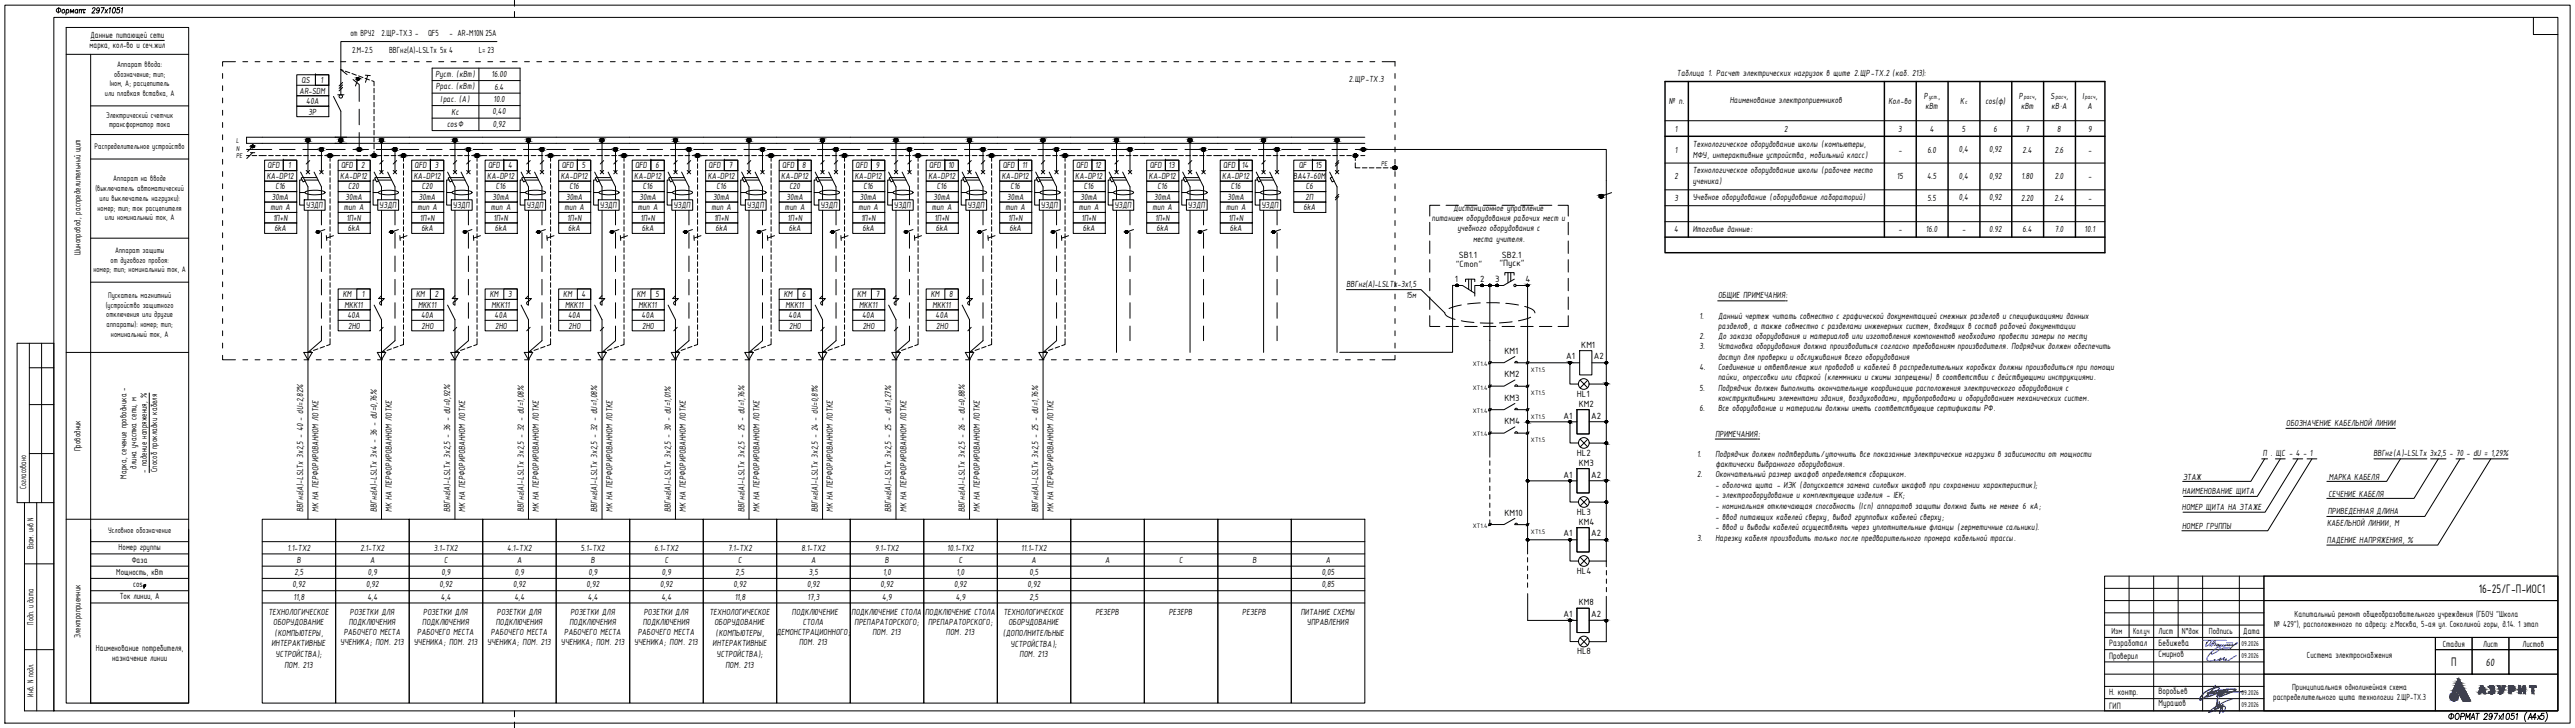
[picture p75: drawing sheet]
<svg xmlns="http://www.w3.org/2000/svg" width="1051mm" height="297mm" viewBox="0 0 1051 297" stroke-linecap="round" stroke-linejoin="round" font-family="sans-serif">
<defs><g id="words">
<g font-size="5.4">
<text x="1011.6" y="241.8">16-25/Г-П-ИОС1</text>
<text x="1000.3" y="271.8">П</text>
</g>
<text font-size="4.7" x="1014.5" y="271.6">60</text>
<g font-size="4">
<text x="595.3" y="105.3">SB1.1</text>
<text x="612.9" y="105.1">SB2.1</text>
<text x="594.1" y="108.9">&quot;Стоп&quot;</text>
<text x="611.9" y="108.7">&quot;Пуск&quot;</text>
<text x="593.7" y="115.1">1</text>
<text x="604.1" y="115.1">2</text>
<text x="610.2" y="115.1">3</text>
<text x="622.6" y="115.1">4</text>
<text x="645.4" y="141.9">КМ1</text>
<text x="614" y="144.4">КМ1</text>
<text x="639.2" y="146.7">A1</text>
<text x="650.5" y="146.7">A2</text>
<text x="614" y="154">КМ2</text>
<text x="643.6" y="161.8">HL1</text>
<text x="614" y="163.6">КМ3</text>
<text x="644.3" y="166">КМ2</text>
<text x="614" y="173.1">КМ4</text>
<text x="638.1" y="170.8">A1</text>
<text x="649.4" y="170.8">A2</text>
<text x="643.6" y="185.9">HL2</text>
<text x="644.3" y="190.1">КМ3</text>
<text x="638.1" y="194.8">A1</text>
<text x="649.4" y="194.8">A2</text>
<text x="614" y="210.5">КМ10</text>
<text x="643.6" y="210">HL3</text>
<text x="644.3" y="214.2">КМ4</text>
<text x="638.1" y="218.9">A1</text>
<text x="649.4" y="218.9">A2</text>
<text x="643.6" y="234">HL4</text>
<text x="638.1" y="251.8">A1</text>
<text x="644.3" y="247">КМ8</text>
<text x="649.4" y="251.8">A2</text>
<text x="860.8" y="263.6">Разработал</text>
<text x="881" y="263.6">Бебижева</text>
<text x="643.6" y="266.9">HL8</text>
<text x="860.8" y="268.7">Проверил</text>
<text x="881" y="268.3">Смирнов</text>
<text x="860.8" y="283.7">Н. контр.</text>
<text x="881" y="283.2">Воробьев</text>
<text x="860.8" y="289.3">ГИП</text>
<text x="881" y="288.2">Мурашов</text>
</g>
<g font-size="3.9">
<text x="37" y="15.5">Данные питающей сети</text>
<text x="143" y="14.9">от ВРУ2</text>
<text x="155.7" y="14.6">2.ЩР-ТХ.3 -</text>
<text x="174.7" y="14.9">QF5</text>
<text x="183.5" y="14.9">- AR-M10N 25А</text>
<text x="36.6" y="19.7">марка, кол-во и сеч.жил</text>
<text x="143.7" y="21.8">2.М-2.5</text>
<text x="158.8" y="21.8">BBГнг(А)-LSLTx 5x 4</text>
<text x="195.4" y="21.8">L= 23</text>
<text x="123.1" y="33.9">QS</text>
<text x="130.8" y="33.8">1</text>
<text x="177.7" y="31.4">Руст. (кВт)</text>
<text x="200.7" y="31.6">16.00</text>
<text x="550.5" y="33.4">2.ЩР-ТХ.3</text>
<text x="684.4" y="31">Таблица 1. Расчет электрических нагрузок в щите 2.ЩР-ТХ.2 (каб. 213):</text>
<text x="122.3" y="38.2">AR-SDM</text>
<text x="177.8" y="36.4">Ррас. (кВт)</text>
<text x="179.8" y="41.6">Iрас. (А)</text>
<text x="201.4" y="41.8">10.0</text>
<text x="201.8" y="36.7">6.4</text>
<text x="785.2" y="40.5">Р</text>
<text x="791.2" y="40.5">,</text>
<text x="823.9" y="40.5">Р</text>
<text x="830.4" y="40.5">,</text>
<text x="836.9" y="40.5">S</text>
<text x="843.4" y="40.5">,</text>
<text x="850" y="40.5">I</text>
<text x="855.3" y="40.5">,</text>
<text x="125" y="42.4">40А</text>
<text x="125.9" y="46.7">3P</text>
<text x="184.3" y="46.9">Кс</text>
<text x="201" y="46.6">0,40</text>
<text x="681.1" y="42.5">№ п.</text>
<text x="706" y="42.1">Наименование электроприемников</text>
<text x="770.7" y="42.5">Кол-во</text>
<text x="785.8" y="44.6">кВт</text>
<text x="800" y="42.5">К</text>
<text x="810.3" y="42.3">cos(φ)</text>
<text x="824.9" y="44.6">кВт</text>
<text x="837.3" y="44.6">кВ·А</text>
<text x="852" y="44.6">А</text>
<text x="182.5" y="52">cosФ</text>
<text x="201.1" y="51.8">0,92</text>
<text x="683.6" y="53.7">1</text>
<text x="728.2" y="53.7">2</text>
<text x="774.7" y="53.7">3</text>
<text x="787.6" y="53.7">4</text>
<text x="800.7" y="53.7">5</text>
<text x="813.6" y="53.7">6</text>
<text x="826.6" y="53.7">7</text>
<text x="839.6" y="53.7">8</text>
<text x="852.2" y="53.7">9</text>
<text x="690.8" y="59.8">Технологическое оборудование школы (компьютеры,</text>
<text x="683.6" y="62.3">1</text>
<text x="690.8" y="64.3">МФУ, интерактивные устройства, мобильный класс)</text>
<text x="774.8" y="62.3">-</text>
<text x="786.6" y="62.3">6.0</text>
<text x="799.4" y="62.1">0,4</text>
<text x="811.8" y="62.1">0,92</text>
<text x="825.5" y="62.3">2.4</text>
<text x="838.6" y="62.3">2.6</text>
<text x="852.3" y="62.3">-</text>
<text x="109.2" y="68.7">QFD</text>
<text x="117.6" y="68.7">1</text>
<text x="139.2" y="68.7">QFD</text>
<text x="147.4" y="68.7">2</text>
<text x="169.2" y="68.7">QFD</text>
<text x="177.5" y="68.7">3</text>
<text x="199.2" y="68.7">QFD</text>
<text x="207.3" y="68.7">4</text>
<text x="229.2" y="68.7">QFD</text>
<text x="237.4" y="68.7">5</text>
<text x="259.2" y="68.7">QFD</text>
<text x="267.5" y="68.7">6</text>
<text x="289.2" y="68.7">QFD</text>
<text x="297.4" y="68.7">7</text>
<text x="319.2" y="68.7">QFD</text>
<text x="327.4" y="68.7">8</text>
<text x="349.2" y="68.7">QFD</text>
<text x="357.5" y="68.7">9</text>
<text x="379.2" y="68.7">QFD</text>
<text x="386.9" y="68.7">10</text>
<text x="409.2" y="68.7">QFD</text>
<text x="417.1" y="68.7">11</text>
<text x="439.2" y="68.7">QFD</text>
<text x="446.9" y="68.7">12</text>
<text x="469.2" y="68.7">QFD</text>
<text x="476.9" y="68.7">13</text>
<text x="499.2" y="68.7">QFD</text>
<text x="506.8" y="68.7">14</text>
<text x="530.1" y="68.7">QF</text>
<text x="536.9" y="68.7">15</text>
<text x="690.8" y="70.8">Технологическое оборудование школы (рабочее место</text>
<text x="108.9" y="73">KA-DP12</text>
<text x="112.4" y="77.3">C16</text>
<text x="138.9" y="73">KA-DP12</text>
<text x="142.2" y="77.3">C20</text>
<text x="168.9" y="73">KA-DP12</text>
<text x="172.2" y="77.3">C20</text>
<text x="198.9" y="73">KA-DP12</text>
<text x="202.4" y="77.3">C16</text>
<text x="228.9" y="73">KA-DP12</text>
<text x="232.4" y="77.3">C16</text>
<text x="258.9" y="73">KA-DP12</text>
<text x="262.4" y="77.3">C16</text>
<text x="288.9" y="73">KA-DP12</text>
<text x="292.4" y="77.3">C16</text>
<text x="318.9" y="73">KA-DP12</text>
<text x="322.2" y="77.3">C20</text>
<text x="348.9" y="73">KA-DP12</text>
<text x="352.4" y="77.3">C16</text>
<text x="378.9" y="73">KA-DP12</text>
<text x="382.4" y="77.3">C16</text>
<text x="408.9" y="73">KA-DP12</text>
<text x="412.4" y="77.3">C16</text>
<text x="438.9" y="73">KA-DP12</text>
<text x="442.4" y="77.3">C16</text>
<text x="468.9" y="73">KA-DP12</text>
<text x="472.4" y="77.3">C16</text>
<text x="498.9" y="73">KA-DP12</text>
<text x="502.4" y="77.3">C16</text>
<text x="527.8" y="73">ВА47-60M</text>
<text x="532.9" y="77.3">C6</text>
<text x="683.4" y="73.2">2</text>
<text x="690.9" y="75.2">ученика)</text>
<text x="774.1" y="73.2">15</text>
<text x="786.5" y="73.2">4.5</text>
<text x="799.4" y="73">0,4</text>
<text x="811.8" y="73">0,92</text>
<text x="825.1" y="73.2">1.80</text>
<text x="838.6" y="73.2">2.0</text>
<text x="852.3" y="73.2">-</text>
<text x="111" y="81.6">30mA</text>
<text x="141" y="81.6">30mA</text>
<text x="171" y="81.6">30mA</text>
<text x="201" y="81.6">30mA</text>
<text x="231" y="81.6">30mA</text>
<text x="261" y="81.6">30mA</text>
<text x="291" y="81.6">30mA</text>
<text x="321" y="81.6">30mA</text>
<text x="351" y="81.6">30mA</text>
<text x="381" y="81.6">30mA</text>
<text x="411" y="81.6">30mA</text>
<text x="441" y="81.6">30mA</text>
<text x="471" y="81.6">30mA</text>
<text x="501" y="81.6">30mA</text>
<text x="532.8" y="81.6">2П</text>
<text x="683.4" y="81.9">3</text>
<text x="690.8" y="81.7">Учебное оборудование (оборудование лабораторий)</text>
<text x="786.6" y="81.9">5.5</text>
<text x="799.4" y="81.7">0,4</text>
<text x="811.8" y="81.7">0,92</text>
<text x="824.9" y="81.9">2.20</text>
<text x="838.5" y="81.9">2.4</text>
<text x="852.3" y="81.9">-</text>
<text x="110.4" y="85.8">тип А</text>
<text x="124.8" y="84.7">УЗДП</text>
<text x="140.4" y="85.8">тип А</text>
<text x="154.8" y="84.7">УЗДП</text>
<text x="170.3" y="85.8">тип А</text>
<text x="184.8" y="84.7">УЗДП</text>
<text x="200.4" y="85.8">тип А</text>
<text x="214.8" y="84.7">УЗДП</text>
<text x="230.4" y="85.8">тип А</text>
<text x="244.8" y="84.7">УЗДП</text>
<text x="260.4" y="85.8">тип А</text>
<text x="274.8" y="84.7">УЗДП</text>
<text x="290.4" y="85.8">тип А</text>
<text x="304.8" y="84.7">УЗДП</text>
<text x="320.4" y="85.8">тип А</text>
<text x="334.8" y="84.7">УЗДП</text>
<text x="350.4" y="85.8">тип А</text>
<text x="364.8" y="84.7">УЗДП</text>
<text x="380.4" y="85.8">тип А</text>
<text x="394.8" y="84.7">УЗДП</text>
<text x="410.4" y="85.8">тип А</text>
<text x="424.8" y="84.7">УЗДП</text>
<text x="440.4" y="85.8">тип А</text>
<text x="454.8" y="84.7">УЗДП</text>
<text x="470.4" y="85.8">тип А</text>
<text x="484.8" y="84.7">УЗДП</text>
<text x="500.4" y="85.8">тип А</text>
<text x="514.8" y="84.7">УЗДП</text>
<text x="532" y="85.8">6kA</text>
<text x="593.3" y="86.1">Дистанционное управление</text>
<text x="111.4" y="90.1">1П+N</text>
<text x="112" y="94.3">6kA</text>
<text x="141.4" y="90.1">1П+N</text>
<text x="141.9" y="94.3">6kA</text>
<text x="171.4" y="90.1">1П+N</text>
<text x="172" y="94.3">6kA</text>
<text x="201.4" y="90.1">1П+N</text>
<text x="202" y="94.3">6kA</text>
<text x="231.4" y="90.1">1П+N</text>
<text x="231.9" y="94.3">6kA</text>
<text x="261.4" y="90.1">1П+N</text>
<text x="262" y="94.3">6kA</text>
<text x="291.4" y="90.1">1П+N</text>
<text x="292" y="94.3">6kA</text>
<text x="321.4" y="90.1">1П+N</text>
<text x="321.9" y="94.3">6kA</text>
<text x="351.4" y="90.1">1П+N</text>
<text x="352" y="94.3">6kA</text>
<text x="381.4" y="90.1">1П+N</text>
<text x="382" y="94.3">6kA</text>
<text x="411.4" y="90.1">1П+N</text>
<text x="411.9" y="94.3">6kA</text>
<text x="441.4" y="90.1">1П+N</text>
<text x="442" y="94.3">6kA</text>
<text x="471.4" y="90.1">1П+N</text>
<text x="472" y="94.3">6kA</text>
<text x="501.4" y="90.1">1П+N</text>
<text x="501.9" y="94.3">6kA</text>
<text x="584.4" y="90.3">питанием оборудования рабочих мест и</text>
<text x="594.8" y="94.4">учебного оборудования с</text>
<text x="683.3" y="94.9">4</text>
<text x="690.8" y="94.9">Итоговые данные:</text>
<text x="774.8" y="94.9">-</text>
<text x="786" y="94.9">16.0</text>
<text x="800.8" y="94.9">-</text>
<text x="811.9" y="94.9">0.92</text>
<text x="825.5" y="94.9">6.4</text>
<text x="838.6" y="94.9">7.0</text>
<text x="850.8" y="94.9">10.1</text>
<text x="601.2" y="98.6">места учителя.</text>
<text x="32.9" y="104.1" transform="rotate(-90 32.9 104.1)">Шинопровод, распределительный щит</text>
<text x="549.5" y="116.9">ВВГнг(А)-LSLTx-3х1,5</text>
<text x="139.9" y="121.3">КМ</text>
<text x="140.6" y="125.5">MKK11</text>
<text x="147.7" y="121.2">1</text>
<text x="169.8" y="121.3">КМ</text>
<text x="170.6" y="125.5">MKK11</text>
<text x="177.5" y="121.2">2</text>
<text x="199.9" y="121.3">КМ</text>
<text x="200.6" y="125.5">MKK11</text>
<text x="207.4" y="121.2">3</text>
<text x="229.9" y="121.3">КМ</text>
<text x="230.6" y="125.5">MKK11</text>
<text x="237.3" y="121.2">4</text>
<text x="259.8" y="121.3">КМ</text>
<text x="260.6" y="125.5">MKK11</text>
<text x="267.5" y="121.2">5</text>
<text x="319.9" y="121.3">КМ</text>
<text x="320.6" y="125.5">MKK11</text>
<text x="327.4" y="121.2">6</text>
<text x="349.8" y="121.3">КМ</text>
<text x="350.6" y="125.5">MKK11</text>
<text x="357.5" y="121.2">7</text>
<text x="379.9" y="121.3">КМ</text>
<text x="380.6" y="125.5">MKK11</text>
<text x="387.4" y="121.2">8</text>
<text x="573.8" y="121.4">15м</text>
<text x="701.2" y="121.7">ОБЩИЕ ПРИМЕЧАНИЯ:</text>
<text x="141.8" y="129.8">40А</text>
<text x="171.8" y="129.8">40А</text>
<text x="201.8" y="129.8">40А</text>
<text x="231.8" y="129.8">40А</text>
<text x="261.8" y="129.8">40А</text>
<text x="321.8" y="129.8">40А</text>
<text x="351.8" y="129.8">40А</text>
<text x="381.8" y="129.8">40А</text>
<text x="693.7" y="130.1">1.</text>
<text x="701.2" y="130.1">Данный чертеж читать совместно с графической документацией смежных разделов и спецификациями данных</text>
<text x="142.1" y="134.1">2НО</text>
<text x="172.1" y="134.1">2НО</text>
<text x="202.1" y="134.1">2НО</text>
<text x="232.1" y="134.1">2НО</text>
<text x="262.1" y="134.1">2НО</text>
<text x="322.1" y="134.1">2НО</text>
<text x="352.1" y="134.1">2НО</text>
<text x="382.1" y="134.1">2НО</text>
<text x="701.3" y="134.2">разделов, а также совместно с разделами инженерных систем, входящих в состав рабочей документации</text>
<text x="693.7" y="138.4">2.</text>
<text x="693.7" y="142.6">3.</text>
<text x="701.2" y="142.6">Установка оборудования должна производиться согласно требованиям производителя. Подрядчик должен обеспечить</text>
<text x="701.2" y="138.4">До заказа оборудования и материалов или изготовления компонентов необходимо провести замеры по месту</text>
<text x="701.2" y="146.8">доступ для проверки и обслуживания всего оборудования</text>
<text x="693.7" y="150.9">4.</text>
<text x="701.2" y="150.9">Соединение и ответвление жил проводов и кабелей в распределительных коробках должны производиться при помощи</text>
<text x="701.2" y="155.2">пайки, опрессовки или сваркой (клеммники и сжимы запрещены) в соответствии с действующими инструкциями.</text>
<text x="693.7" y="159.5">5.</text>
<text x="701.2" y="159.5">Подрядчик должен выполнить окончательную координацию расположения электрического оборудования с</text>
<text x="693.7" y="167.8">6.</text>
<text x="701.2" y="163.6">конструктивными элементами здания, воздуховодами, трубопроводами и оборудованием механических систем.</text>
<text x="701.2" y="167.8">Все оборудование и материалы должны иметь соответствующие сертификаты РФ.</text>
<text x="933.1" y="173.8">ОБОЗНАЧЕНИЕ КАБЕЛЬНОЙ ЛИНИИ</text>
<text x="700.1" y="178.2">ПРИМЕЧАНИЯ:</text>
<text x="32.9" y="184.2" transform="rotate(-90 32.9 184.2)">Проводник</text>
<text x="55.8" y="191.2" transform="rotate(-90 55.8 191.2)">длина участка сети, м</text>
<text x="692.6" y="186.5">1.</text>
<text x="700.1" y="186.5">Подрядчик должен подтвердить/уточнить все показанные электрические нагрузки в зависимости от мощности</text>
<text x="700.2" y="190.7">фактически выбранного оборудования.</text>
<text x="923.6" y="186.1">П . ЩС - 4 - 1</text>
<text x="968.6" y="186.3">ВВГнг(А)-LSLTx 3x2,5 - 70 - dU = 1,29%</text>
<text x="51.6" y="195.3" transform="rotate(-90 51.6 195.3)">Марка, сечение проводника -</text>
<text x="59.9" y="192.9" transform="rotate(-90 59.9 192.9)">- падение напряжения, %</text>
<text x="64.1" y="192.6" transform="rotate(-90 64.1 192.6)">Способ прокладки кабеля</text>
<text x="692.6" y="194.8">2.</text>
<text x="700.1" y="194.8">Окончательный размер шкафов определяется сборщиком.</text>
<text x="891" y="195.7">ЭТАЖ</text>
<text x="950.4" y="195.7">МАРКА КАБЕЛЯ</text>
<text x="10.7" y="199.4" transform="rotate(-90 10.7 199.4)">Согласовано</text>
<text x="700.1" y="199.1">- оболочка щита - ИЭК (допускается замена силовых шкафов при сохранении характеристик);</text>
<text x="700.1" y="203.4">- электрооборудование и комплектующие изделия - IEK;</text>
<text x="890.6" y="201.6">НАИМЕНОВАНИЕ ЩИТА</text>
<text x="950.4" y="202.6">СЕЧЕНИЕ КАБЕЛЯ</text>
<text x="123.8" y="208.9" transform="rotate(-90 123.8 208.9)">ВВГнг(А)-LSLTx 3x2,5 - 40 - dU=2,82%</text>
<text x="129.9" y="208.9" transform="rotate(-90 129.9 208.9)">МК НА ПЕРФОРИРОВАННОМ ЛОТКЕ</text>
<text x="153.8" y="208.9" transform="rotate(-90 153.8 208.9)">ВВГнг(А)-LSLTx 3x4 - 36 - dU=0,76%</text>
<text x="159.9" y="208.9" transform="rotate(-90 159.9 208.9)">МК НА ПЕРФОРИРОВАННОМ ЛОТКЕ</text>
<text x="183.8" y="208.9" transform="rotate(-90 183.8 208.9)">ВВГнг(А)-LSLTx 3x2,5 - 36 - dU=0,92%</text>
<text x="189.9" y="208.9" transform="rotate(-90 189.9 208.9)">МК НА ПЕРФОРИРОВАННОМ ЛОТКЕ</text>
<text x="213.8" y="208.9" transform="rotate(-90 213.8 208.9)">ВВГнг(А)-LSLTx 3x2,5 - 32 - dU=1,08%</text>
<text x="219.9" y="208.9" transform="rotate(-90 219.9 208.9)">МК НА ПЕРФОРИРОВАННОМ ЛОТКЕ</text>
<text x="243.8" y="208.9" transform="rotate(-90 243.8 208.9)">ВВГнг(А)-LSLTx 3x2,5 - 32 - dU=1,08%</text>
<text x="249.9" y="208.9" transform="rotate(-90 249.9 208.9)">МК НА ПЕРФОРИРОВАННОМ ЛОТКЕ</text>
<text x="273.8" y="208.9" transform="rotate(-90 273.8 208.9)">ВВГнг(А)-LSLTx 3x2,5 - 30 - dU=1,01%</text>
<text x="279.9" y="208.9" transform="rotate(-90 279.9 208.9)">МК НА ПЕРФОРИРОВАННОМ ЛОТКЕ</text>
<text x="303.8" y="208.9" transform="rotate(-90 303.8 208.9)">ВВГнг(А)-LSLTx 3x2,5 - 25 - dU=1,76%</text>
<text x="309.9" y="208.9" transform="rotate(-90 309.9 208.9)">МК НА ПЕРФОРИРОВАННОМ ЛОТКЕ</text>
<text x="333.8" y="208.9" transform="rotate(-90 333.8 208.9)">ВВГнг(А)-LSLTx 3x2,5 - 24 - dU=0,81%</text>
<text x="339.9" y="208.9" transform="rotate(-90 339.9 208.9)">МК НА ПЕРФОРИРОВАННОМ ЛОТКЕ</text>
<text x="363.8" y="208.9" transform="rotate(-90 363.8 208.9)">ВВГнг(А)-LSLTx 3x2,5 - 25 - dU=1,27%</text>
<text x="369.9" y="208.9" transform="rotate(-90 369.9 208.9)">МК НА ПЕРФОРИРОВАННОМ ЛОТКЕ</text>
<text x="393.8" y="208.9" transform="rotate(-90 393.8 208.9)">ВВГнг(А)-LSLTx 3x2,5 - 26 - dU=0,88%</text>
<text x="399.9" y="208.9" transform="rotate(-90 399.9 208.9)">МК НА ПЕРФОРИРОВАННОМ ЛОТКЕ</text>
<text x="423.8" y="208.9" transform="rotate(-90 423.8 208.9)">ВВГнг(А)-LSLTx 3x2,5 - 25 - dU=1,76%</text>
<text x="429.9" y="208.9" transform="rotate(-90 429.9 208.9)">МК НА ПЕРФОРИРОВАННОМ ЛОТКЕ</text>
<text x="700.1" y="207.7">- номинальная отключающая способность (Iсn) аппаратов защиты должна быть не менее 6 кА;</text>
<text x="890.5" y="208.1">НОМЕР ЩИТА НА ЭТАЖЕ</text>
<text x="950" y="209.8">ПРИВЕДЕННАЯ ДЛИНА</text>
<text x="700.1" y="212">- ввод питающих кабелей сверху, вывод групповых кабелей сверху;</text>
<text x="890.6" y="215.9">НОМЕР ГРУППЫ</text>
<text x="949.7" y="214.4">КАБЕЛЬНОЙ ЛИНИИ, М</text>
<text x="692.6" y="220.5">3.</text>
<text x="700.1" y="216.3">- ввод и выводы кабелей осуществлять через уплотнительные фланцы (герметичные сальники).</text>
<text x="700.1" y="220.5">Нарезку кабеля производить только после предварительного промера кабельной трассы.</text>
<text x="949.7" y="221.6">ПАДЕНИЕ НАПРЯЖЕНИЯ, %</text>
<text x="13.7" y="224.1" transform="rotate(-90 13.7 224.1)">Взам. инв N</text>
<text x="48.4" y="224.4">Номер группы</text>
<text x="117.3" y="224.6">1.1-ТХ2</text>
<text x="147.1" y="224.6">2.1-ТХ2</text>
<text x="177.1" y="224.6">3.1-ТХ2</text>
<text x="207" y="224.6">4.1-ТХ2</text>
<text x="237.1" y="224.6">5.1-ТХ2</text>
<text x="267.1" y="224.6">6.1-ТХ2</text>
<text x="297.1" y="224.6">7.1-ТХ2</text>
<text x="327.1" y="224.6">8.1-ТХ2</text>
<text x="357.1" y="224.6">9.1-ТХ2</text>
<text x="386.6" y="224.6">10.1-ТХ2</text>
<text x="416.8" y="224.6">11.1-ТХ2</text>
<text x="53.8" y="229.8">Фаза</text>
<text x="121.2" y="229.6">B</text>
<text x="151" y="229.6">A</text>
<text x="181.3" y="229.6">C</text>
<text x="211.1" y="229.6">A</text>
<text x="241.2" y="229.6">B</text>
<text x="271.3" y="229.6">C</text>
<text x="301.3" y="229.6">C</text>
<text x="331" y="229.6">A</text>
<text x="361.1" y="229.6">B</text>
<text x="391.3" y="229.6">C</text>
<text x="421" y="229.6">А</text>
<text x="451.1" y="229.6">А</text>
<text x="481.3" y="229.6">C</text>
<text x="511.2" y="229.6">B</text>
<text x="541.1" y="229.6">А</text>
<text x="47.5" y="234.5">Мощность, кВт</text>
<text x="54.4" y="239.5">cos</text>
<text x="119.4" y="239.6">0,92</text>
<text x="120.1" y="234.6">2,5</text>
<text x="149.4" y="239.6">0,92</text>
<text x="150.2" y="234.6">0,9</text>
<text x="179.4" y="239.6">0,92</text>
<text x="180.2" y="234.6">0,9</text>
<text x="209.4" y="239.6">0,92</text>
<text x="210.1" y="234.6">0,9</text>
<text x="239.4" y="239.6">0,92</text>
<text x="240.2" y="234.6">0,9</text>
<text x="269.4" y="239.6">0,92</text>
<text x="270.2" y="234.6">0,9</text>
<text x="299.4" y="239.6">0,92</text>
<text x="300.1" y="234.6">2,5</text>
<text x="329.4" y="239.6">0,92</text>
<text x="330.2" y="234.6">3,5</text>
<text x="359.4" y="239.6">0,92</text>
<text x="360.4" y="234.6">1,0</text>
<text x="389.4" y="239.6">0,92</text>
<text x="390.4" y="234.6">1,0</text>
<text x="419.4" y="239.6">0,92</text>
<text x="420.2" y="234.6">0,5</text>
<text x="539.4" y="234.6">0,05</text>
<text x="539.4" y="239.6">0,85</text>
<text x="48.9" y="244.5">Ток линии, А</text>
<text x="119.8" y="244.6">11,8</text>
<text x="149.9" y="244.6">4,4</text>
<text x="180" y="244.6">4,4</text>
<text x="209.9" y="244.6">4,4</text>
<text x="239.9" y="244.6">4,4</text>
<text x="270" y="244.6">4,4</text>
<text x="299.8" y="244.6">11,8</text>
<text x="329.6" y="244.6">17,3</text>
<text x="360" y="244.6">4,9</text>
<text x="390.1" y="244.6">4,9</text>
<text x="420.2" y="244.6">2,5</text>
<text x="109.5" y="250.8">ТЕХНОЛОГИЧЕСКОЕ</text>
<text x="142.8" y="250.8">РОЗЕТКИ ДЛЯ</text>
<text x="172.8" y="250.8">РОЗЕТКИ ДЛЯ</text>
<text x="202.8" y="250.8">РОЗЕТКИ ДЛЯ</text>
<text x="232.8" y="250.8">РОЗЕТКИ ДЛЯ</text>
<text x="262.8" y="250.8">РОЗЕТКИ ДЛЯ</text>
<text x="289.5" y="250.8">ТЕХНОЛОГИЧЕСКОЕ</text>
<text x="323.2" y="250.8">ПОДКЛЮЧЕНИЕ</text>
<text x="347.6" y="250.8">ПОДКЛЮЧЕНИЕ СТОЛА</text>
<text x="377.6" y="250.8">ПОДКЛЮЧЕНИЕ СТОЛА</text>
<text x="409.5" y="250.8">ТЕХНОЛОГИЧЕСКОЕ</text>
<text x="447" y="250.8">РЕЗЕРВ</text>
<text x="477" y="250.8">РЕЗЕРВ</text>
<text x="507" y="250.8">РЕЗЕРВ</text>
<text x="530.9" y="250.8">ПИТАНИЕ СХЕМЫ</text>
<text x="936.5" y="251.8">Капитальный ремонт общеобразовательного учреждения (ГБОУ &quot;Школа</text>
<text x="13.7" y="254.8" transform="rotate(-90 13.7 254.8)">Подп. и дата</text>
<text x="111.5" y="255">ОБОРУДОВАНИЕ</text>
<text x="142.4" y="255">ПОДКЛЮЧЕНИЯ</text>
<text x="172.3" y="255">ПОДКЛЮЧЕНИЯ</text>
<text x="202.4" y="255">ПОДКЛЮЧЕНИЯ</text>
<text x="232.4" y="255">ПОДКЛЮЧЕНИЯ</text>
<text x="262.3" y="255">ПОДКЛЮЧЕНИЯ</text>
<text x="291.5" y="255">ОБОРУДОВАНИЕ</text>
<text x="327.6" y="255">СТОЛА</text>
<text x="348.8" y="255">ПРЕПАРАТОРСКОГО;</text>
<text x="378.8" y="255">ПРЕПАРАТОРСКОГО;</text>
<text x="411.6" y="255">ОБОРУДОВАНИЕ</text>
<text x="533.4" y="255">УПРАВЛЕНИЯ</text>
<text x="928.2" y="255.8">№ 429&quot;), расположенного по адресу: г.Москва, 5-ая ул. Соколиной горы, д.14. 1 этап</text>
<text x="32.9" y="260.3" transform="rotate(-90 32.9 260.3)">Электроприемник</text>
<text x="110.8" y="263.6">ИНТЕРАКТИВНЫЕ</text>
<text x="112.1" y="259.4">(КОМПЬЮТЕРЫ,</text>
<text x="138.9" y="263.3">УЧЕНИКА; ПОМ. 213</text>
<text x="140.3" y="259.2">РАБОЧЕГО МЕСТА</text>
<text x="168.9" y="263.3">УЧЕНИКА; ПОМ. 213</text>
<text x="170.3" y="259.2">РАБОЧЕГО МЕСТА</text>
<text x="198.9" y="263.3">УЧЕНИКА; ПОМ. 213</text>
<text x="200.3" y="259.2">РАБОЧЕГО МЕСТА</text>
<text x="228.9" y="263.3">УЧЕНИКА; ПОМ. 213</text>
<text x="230.3" y="259.2">РАБОЧЕГО МЕСТА</text>
<text x="258.9" y="263.3">УЧЕНИКА; ПОМ. 213</text>
<text x="260.3" y="259.2">РАБОЧЕГО МЕСТА</text>
<text x="290.8" y="263.6">ИНТЕРАКТИВНЫЕ</text>
<text x="292.1" y="259.4">(КОМПЬЮТЕРЫ,</text>
<text x="316.9" y="259.2">ДЕМОНСТРАЦИОННОГО;</text>
<text x="326.1" y="263.3">ПОМ. 213</text>
<text x="356.1" y="259.2">ПОМ. 213</text>
<text x="386.1" y="259.2">ПОМ. 213</text>
<text x="409.4" y="259.4">(ДОПОЛНИТЕЛЬНЫЕ</text>
<text x="861.7" y="258.8">Изм</text>
<text x="870.5" y="258.8">Кол.уч</text>
<text x="881" y="258.8">Лист</text>
<text x="890.4" y="258.8">N°док</text>
<text x="901.5" y="258.8">Подпись</text>
<text x="915.5" y="258.6">Дата</text>
<text x="996.9" y="263.8">Стадия</text>
<text x="1013.5" y="263.8">Лист</text>
<text x="1029.5" y="263.8">Листов</text>
<text x="39.2" y="265.6">Наименование потребителя,</text>
<text x="45.8" y="269.8">назначение линии</text>
<text x="112.5" y="268.2">УСТРОЙСТВА);</text>
<text x="292.5" y="268.2">УСТРОЙСТВА);</text>
<text x="412.5" y="264.1">УСТРОЙСТВА);</text>
<text x="416.1" y="268.2">ПОМ. 213</text>
<text x="941.5" y="268.4">Система электроснабжения</text>
<text x="116.1" y="272.4">ПОМ. 213</text>
<text x="296.1" y="272.4">ПОМ. 213</text>
<text x="935.4" y="281.3">Принципиальная однолинейная схема</text>
<text x="13.7" y="284.2" transform="rotate(-90 13.7 284.2)">Инв. N подл.</text>
<text x="927.8" y="285.5">распределительного щита технологии 2.ЩР-ТХ.3</text>
</g>
<g font-size="3.6">
<text x="47.8" y="27.5">Аппарат ввода:</text>
<text x="44.8" y="35.2">Iном, А; расцепитель</text>
<text x="46.6" y="31.4">обозначение; тип;</text>
<text x="42.8" y="39">или плавкая вставка, А</text>
<text x="43.3" y="47.9">Электрический счетчик</text>
<text x="44.5" y="51.8">трансформатор тока</text>
<text x="38.6" y="60.9">Распределительное устройство</text>
<text x="46.2" y="73.9">Аппарат на вводе</text>
<text x="38.9" y="78">(выключатель автоматический</text>
<text x="40.6" y="82.1">или выключатель нагрузки):</text>
<text x="39.8" y="85.9">номер; тип; ток расцепителя</text>
<text x="42.8" y="89.7">или номинальный ток, А</text>
<text x="45.1" y="107.1">от дугового пробоя:</text>
<text x="46.9" y="103.3">Аппарат защиты</text>
<text x="38.1" y="111">номер; тип; номинальный ток, А</text>
<text x="43.2" y="125.6">(устройство защитного</text>
<text x="44.1" y="121.6">Пускатель магнитный</text>
<text x="43.3" y="129.5">отключения или другие</text>
<text x="43.5" y="133.5">аппараты): номер; тип;</text>
<text x="45.3" y="137.4">номинальный ток, А</text>
<text x="44.2" y="217.6">Условное обозначение</text>
</g>
<g font-size="3.1">
<text x="96.4" y="58.2">L</text>
<text x="96.4" y="61.7">N</text>
<text x="96.4" y="64.5">PE</text>
<text x="563.7" y="67.7">PE</text>
<text x="914.8" y="263.7">09.2026</text>
<text x="914.8" y="268.7">09.2026</text>
<text x="914.8" y="283.7">09.2026</text>
<text x="914.8" y="288.7">09.2026</text>
</g>
<g font-size="2.8">
<text x="787.1" y="40.5">уст.</text>
<text x="826" y="40.5">расч</text>
<text x="839" y="40.5">расч</text>
<text x="850.9" y="40.5">расч</text>
<text x="802" y="42.5">с</text>
<text x="601.1" y="149.4">XT1.4</text>
<text x="624.8" y="151.8">XT1.5</text>
<text x="601.1" y="158.9">XT1.4</text>
<text x="624.8" y="161.3">XT1.5</text>
<text x="601.1" y="168.5">XT1.4</text>
<text x="624.8" y="170.9">XT1.5</text>
<text x="601.1" y="178.1">XT1.4</text>
<text x="624.8" y="180.5">XT1.5</text>
<text x="601.1" y="215.4">XT1.4</text>
<text x="624.8" y="217.8">XT1.5</text>
</g>
</g></defs>
<!-- layer: 0 -->
<g fill="none" stroke="#000" stroke-width=".41">
<path d="M27 11.2h50v275.7h-50zM37 16.5h30.1M202.8 17h-63.7v21.7M27 22.2h50M37 22.2v264.7h40v-70.9M121.1 30.5h13.1v8.6h-13.1zM121.1 39.1h13.1v4.2h-13.1zM121.1 34.8h13.1M128.7 30.5h.1M128.7 30.5h5.5v4.3h-5.5zM128.7 30.5v4.3M136.1 39.4l3 6v11.8"/>
<path d="M137.8 38.7h2.6M139.8 33.6l-1.4 1.5M139.8 34.7l-1.4 1.4M139.8 35.7l-1.4 1.4M146.1 32.2l-1 2.9M149.1 30.7l2 .1M150.1 30.8l-1 2.8M37 54.9h40M37 43.2h40M107 56h-6.4v2.5h6.4M121.1 43.3h13.1v4.3h-13.1zM136.7 56h4.8"/>
<path d="M136.7 58.5h4.8M37 64.9h40M102.2 62.3h1.8M102.8 60.1l-1.8 1.7M103.1 62.3l-2.4 2.4M37 97.2h40M37 115.1h40M27 143.8h50M60.9 160.3v32.6M27 211.9h50M37 236h40M37 231h40"/>
<path d="M37 226h40M37 221h40M58.8 238.5a.5 .5 0 0 0-.3 .6 .5 .5 0 0 0 .4 .4l.5-.5v-.6l-.7 1.6M59.4 239l-.5 .4-.4-.2M59.5 238.6l-.4 .1-.3 1.3M37 246h40M37 241h40"/>
<circle cx="139.1" cy="39.3" r=".7"/>
<circle cx="146.1" cy="32.2" r=".49"/>
<circle cx="103.1" cy="59.7" r=".53"/>
<circle cx="139.1" cy="57.2" r=".74"/>
<circle cx="146.6" cy="61" r=".74"/>
<circle cx="152.6" cy="63.5" r=".74"/>
</g>
<g fill="#000" stroke="#000" stroke-width=".41">
<path d="M145.9 31.8h.3z"/>
<path d="M145.9 31.8h.4zM145.8 31.8h.5z"/>
<path d="M145.9 32.7h.3zM145.9 32.7l.2 .1z"/>
<path d="M145.8 31.8h.6zM145.8 31.8h.6z"/>
<path d="M145.8 32.7h.5zM145.8 32.7h.4z"/>
<path d="M145.8 31.8l.6 .1zM145.8 31.8l.6 .1z"/>
<path d="M145.8 32.6h.6zM145.8 32.6l.5 .1z"/>
<path d="M145.7 31.9l.8 .1zM145.7 31.9l.8 .1z"/>
<path d="M145.7 32.6h.7zM145.7 32.6h.7z"/>
<path d="M145.7 32l.9 .1zM145.7 32l.9 .1z"/>
<path d="M145.7 32.5h.8zM145.7 32.5l.7 .1z"/>
<path d="M145.6 32.1l1 .1zM145.6 32.1l1 .1z"/>
<path d="M145.6 32.2h1zM145.6 32.2h1z"/>
<path d="M145.6 32.2l1 .1zM145.6 32.2l1 .1z"/>
<path d="M145.6 32.3l1 .1zM145.6 32.3l1 .1z"/>
<path d="M145.6 32.4h1zM145.6 32.4l.9 .1z"/>
<path d="M103.1 59.2l.2 .1zM103 59.3h.3z"/>
<path d="M103 59.3h.4zM102.9 59.3h.5z"/>
<path d="M102.9 59.3h.6zM102.8 59.3h.7z"/>
<path d="M102.8 59.3l.7 .1zM102.7 59.4h.8z"/>
<path d="M102.7 59.4l.9 .1zM102.7 59.4l.9 .1z"/>
<path d="M102.7 59.5h.9zM102.7 59.5h.9z"/>
<path d="M102.7 59.5l.9 .1zM102.7 59.5l.9 .1z"/>
<path d="M102.6 59.6l1.1 .2zM102.6 59.6l1.1 .2z"/>
<path d="M102.6 59.8l1 .1zM102.6 59.8l1 .1z"/>
<path d="M102.7 59.9h.9zM102.7 59.9l.9 .1z"/>
<path d="M102.6 59.8h1.1zM102.6 59.8h1z"/>
<path d="M138.3 57.2h1.6zM138.4 57.3l1.5-.1z"/>
<path d="M138.4 57h1.4zM138.4 57.1l1.4-.1z"/>
<path d="M138.4 57.1h1.4zM138.3 57.2h1.6z"/>
<path d="M138.4 57.3h1.4zM138.4 57.5l1.4-.2z"/>
<path d="M138.4 57.5h1.4zM138.5 57.6l1.3-.1z"/>
<path d="M138.5 56.8h1.2zM138.4 57h1.4z"/>
<path d="M138.5 57.6h1.2zM138.6 57.7l1.1-.1z"/>
<path d="M138.6 56.7h1.1zM138.5 56.8h1.2z"/>
<path d="M138.6 57.7h1.1zM138.6 57.8l1.1-.1z"/>
<path d="M138.6 56.6h1zM138.6 56.7h1.1z"/>
<path d="M138.6 57.8h1zM138.8 57.9l.8-.1z"/>
<path d="M138.6 56.6l.8-.1zM138.6 56.6h1z"/>
<path d="M138.8 57.9h.6zM138.9 57.9h.5z"/>
<path d="M138.8 56.5h.5zM138.8 56.5h.6z"/>
<path d="M138.9 57.9h.4zM139 58l.3-.1z"/>
<path d="M138.9 56.5h.3zM138.9 56.5h.4z"/>
<path d="M103 60.2h.3zM103 60.2l.2 .1z"/>
<path d="M102.9 60.2h.5zM102.9 60.2h.4z"/>
<path d="M102.8 60.1h.7zM102.8 60.1l.6 .1z"/>
<path d="M102.7 60.1h.8zM102.7 60.1h.8z"/>
<path d="M102.7 60h.9zM102.7 60l.8 .1z"/>
<path d="M145.8 61h1.6zM145.9 61.1l1.5-.1z"/>
<path d="M145.9 60.9h1.5zM145.8 61l1.6-.1z"/>
<path d="M145.9 61.1h1.5zM145.9 61.2l1.5-.1z"/>
<path d="M145.9 60.7h1.4zM145.9 60.9h1.5z"/>
<path d="M145.9 61.2h1.4zM146 61.4l1.3-.2z"/>
<path d="M146 60.6h1.2zM145.9 60.7h1.4z"/>
<path d="M146 61.4h1.2zM146.1 61.5l1.1-.1z"/>
<path d="M146.1 60.5h1.1zM146 60.6h1.2z"/>
<path d="M146.1 61.5h1.1zM146.2 61.6l1-.1z"/>
<path d="M146.1 60.5l1-.1zM146.1 60.5h1.1z"/>
<path d="M146.2 61.6h.9zM146.3 61.7l.8-.1z"/>
<path d="M146.3 60.3h.6zM146.2 60.4h.9z"/>
<path d="M146.3 61.7h.6zM146.4 61.7h.5z"/>
<path d="M146.3 60.3h.5zM146.3 60.3h.6z"/>
<path d="M146.4 61.7h.4zM146.6 61.7h.2z"/>
<path d="M146.4 60.3l.3-.1zM146.4 60.3h.4z"/>
<path d="M151.9 63.5h1.5zM151.9 63.6l1.5-.1z"/>
<path d="M151.9 63.4h1.5zM151.9 63.5l1.5-.1z"/>
<path d="M151.9 63.6h1.5zM152 63.7l1.4-.1z"/>
<path d="M152 63.2h1.4zM151.9 63.4h1.5z"/>
<path d="M152 63.7h1.4zM152 63.9l1.4-.2z"/>
<path d="M152 63.1h1.3zM152 63.2h1.4z"/>
<path d="M152 63.9h1.3zM152.1 64l1.2-.1z"/>
<path d="M152.1 63h1.1zM152 63.1h1.3z"/>
<path d="M152.1 64h1.1zM152.2 64.1l1-.1z"/>
<path d="M152.2 62.9h.9zM152.1 63h1.1z"/>
<path d="M152.2 64.1h.9zM152.3 64.2l.8-.1z"/>
<path d="M152.2 62.9l.8-.1zM152.2 62.9h.9z"/>
<path d="M152.3 64.2h.7zM152.4 64.2h.6z"/>
<path d="M152.3 62.8h.6zM152.3 62.8h.7z"/>
<path d="M152.4 64.2h.5zM152.6 64.2h.3z"/>
<path d="M152.4 62.8l.3-.1zM152.4 62.8h.5z"/>
</g>
<!-- layer: E-N_DASHDOT -->
<g fill="none" stroke="#000" stroke-width=".41">
<path d="M139.1 28.4l2.5 2M144.1 32.5l2.5 2v6.9M146.6 44.6v6.3M146.6 54.1v6.9M100.6 61h10.3M114.1 61h6.3M123.6 61h6.4M131.2 61v9.2M131.2 76.2v5.3M133.1 61h7.8M144.1 61h6.3M153.6 61h6.3"/>
<path d="M161.2 61v9.2M161.2 76.2v5.3M163.1 61h7.8M174.1 61h6.3M183.6 61h6.3M191.2 61v9.2M191.2 76.2v5.3M193.1 61h7.8M204.1 61h6.3M213.6 61h6.4M221.2 61v9.2M221.2 76.2v5.3"/>
<path d="M223.1 61h7.8M234.1 61h6.3M243.6 61h6.3M251.2 61v9.2M251.2 76.2v5.3M253.1 61h7.8M264.1 61h6.3M273.6 61h6.4M281.2 61v9.2M281.2 76.2v5.3M283.1 61h7.8M294.1 61h6.3"/>
<path d="M303.6 61h6.4M311.2 61v9.2M311.2 76.2v5.3M313.1 61h7.8M324.1 61h6.3M333.6 61h6.3M341.2 61v9.2M341.2 76.2v5.3M343.1 61h7.8M354.1 61h6.3M363.6 61h6.4M371.2 61v9.2"/>
<path d="M371.2 76.2v5.3M373.1 61h7.8M384.1 61h6.3M393.6 61h6.4M401.2 61v9.2M401.2 76.2v5.3M403.1 61h7.8M414.1 61h6.3M423.6 61h6.3M431.2 61v9.2M431.2 76.2v5.3M433.1 61h7.8"/>
<path d="M444.1 61h6.3M453.6 61h6.4M461.2 61v9.2M461.2 76.2v5.3M463.1 61h7.8M474.1 61h6.3M483.6 61h6.4M491.2 61v9.2M491.2 76.2v5.3M493.1 61h7.8M504.1 61h6.3M513.6 61h6.3"/>
<path d="M521.2 61v9.2M521.2 76.2v5.3M523.1 61h7.8M534.1 61h6.3M543.6 61h6.4M553.1 61h3.9M131.2 85.8v6M131.2 94.9v6.4M161.2 85.8v6M161.2 94.9v6.4M191.2 85.8v6M191.2 94.9v6.4"/>
<path d="M221.2 85.8v6M221.2 94.9v6.4M251.2 85.8v6M251.2 94.9v6.4M281.2 85.8v6M281.2 94.9v6.4M311.2 85.8v6M311.2 94.9v6.4M341.2 85.8v6M341.2 94.9v6.4M371.2 85.8v6M371.2 94.9v6.4"/>
<path d="M401.2 85.8v6M401.2 94.9v6.4M431.2 85.8v6M431.2 94.9v6.4M461.2 85.8v6M461.2 94.9v6.4M491.2 85.8v6M491.2 94.9v6.4M521.2 85.8v6M521.2 94.9v6.4M131.2 104.5v6.3M131.2 114v6.3"/>
<path d="M161.2 104.5v6.3M161.2 114v6.3M191.2 104.5v6.3M191.2 114v6.3M221.2 104.5v6.3M221.2 114v6.3M251.2 104.5v6.3M251.2 114v6.3M281.2 104.5v6.3M281.2 114v6.3M311.2 104.5v6.3M311.2 114v6.3"/>
<path d="M341.2 104.5v6.3M341.2 114v6.3M371.2 104.5v6.3M371.2 114v6.3M401.2 104.5v6.3M401.2 114v6.3M431.2 104.5v6.3M431.2 114v6.3M461.2 104.5v6.3M461.2 114v6.3M491.2 104.5v6.3M491.2 114v6.3"/>
<path d="M521.2 104.5v6.3M521.2 114v6.3M131.2 123.5v6.4M131.2 133v6l-5.5 4.8M161.2 123.5v6.4M161.2 133v6l-5.5 4.8M191.2 123.5v6.4M191.2 133v6l-5.5 4.8M221.2 123.5v6.4M221.2 133v6l-5.5 4.8M251.2 123.5v6.4M251.2 133v6l-5.5 4.8"/>
<path d="M281.2 123.5v6.4M281.2 133v6l-5.5 4.8M311.2 123.5v6.4M311.2 133v6l-5.5 4.8M341.2 123.5v6.4M341.2 133v6l-5.5 4.8M371.2 123.5v6.4M371.2 133v6l-5.5 4.8M401.2 123.5v6.4M401.2 133v6l-5.5 4.8M431.2 123.5v6.4M431.2 133v6l-5.5 4.8"/>
<path d="M461.2 123.5v6.4M461.2 133v6M491.2 123.5v6.4M491.2 133v6M521.2 123.5v6.4M521.2 133v6"/>
</g>
<!-- layer: E-PE_DASHDOT -->
<g fill="none" stroke="#000" stroke-width=".41">
<path d="M139.1 28.4l.9 .3M141 29.1l1.7 .6M143.6 30l1.8 .7M146.3 31l1.8 .7M149 31.9l1.8 .7M151.7 32.9l1 .4v1.7M152.7 36v1.9M152.7 38.8v2M152.7 41.7v1.9M152.7 44.6v1.9M152.7 47.4v1.9M152.7 50.3v1.9"/>
<path d="M152.7 53.2v1.9M152.7 56v1.9M152.7 58.9v1.9M100.6 63.5h1.3M102.9 63.5h1.9M105.7 63.5h3M109.6 63.5h1.9M112.5 63.5h1.9M115.4 63.5h1.9M118.2 63.5h1.9M121.1 63.5h1.9M123.9 63.5h1.9"/>
<path d="M126.8 63.5h1.9M129.6 63.5h1.9M132.5 63.5h1.9M134.7 63.5v2.3M134.7 66.8v1.9M134.7 69.6v1.9M134.7 72.5v1.9M134.7 75.3v1.9M134.7 78.2v1.9M135.3 63.5h3.4M139.6 63.5h1.9M142.5 63.5h1.9"/>
<path d="M145.3 63.5h1.9M148.2 63.5h1.9M151 63.5h2M152.7 61.7v1.8M153.9 63.5h1.9M156.8 63.5h1.9M159.6 63.5h1.9M162.5 63.5h1.9M164.7 63.5v2.3M164.7 66.8v1.9M164.7 69.6v1.9M164.7 72.5v1.9"/>
<path d="M164.7 75.3v1.9M164.7 78.2v1.9M165.4 63.5h3.3M169.6 63.5h1.9M172.5 63.5h1.9M175.3 63.5h1.9M178.2 63.5h1.9M181.1 63.5h1.9M183.9 63.5h1.9M186.8 63.5h1.9M189.6 63.5h1.9M192.5 63.5h1.9"/>
<path d="M194.7 63.5v2.3M194.7 66.8v1.9M194.7 69.6v1.9M194.7 72.5v1.9M194.7 75.3v1.9M194.7 78.2v1.9M195.3 63.5h3.4M199.6 63.5h1.9M202.5 63.5h1.9M205.4 63.5h1.9M208.2 63.5h1.9M211.1 63.5h1.9"/>
<path d="M213.9 63.5h1.9M216.8 63.5h1.9M219.6 63.5h1.9M222.5 63.5h1.9M224.7 63.5v2.3M224.7 66.8v1.9M224.7 69.6v1.9M224.7 72.5v1.9M224.7 75.3v1.9M224.7 78.2v1.9M225.3 63.5h3.4M229.6 63.5h1.9"/>
<path d="M232.5 63.5h1.9M235.3 63.5h1.9M238.2 63.5h1.9M241 63.5h2M243.9 63.5h1.9M246.8 63.5h1.9M249.6 63.5h1.9M252.5 63.5h1.9M254.7 63.5v2.3M254.7 66.8v1.9M254.7 69.6v1.9M254.7 72.5v1.9"/>
<path d="M254.7 75.3v1.9M254.7 78.2v1.9M255.4 63.5h3.3M259.6 63.5h1.9M262.5 63.5h1.9M265.3 63.5h2M268.2 63.5h1.9M271.1 63.5h1.9M273.9 63.5h1.9M276.8 63.5h1.9M279.6 63.5h1.9M282.5 63.5h1.9"/>
<path d="M284.7 63.5v2.3M284.7 66.8v1.9M284.7 69.6v1.9M284.7 72.5v1.9M284.7 75.3v1.9M284.7 78.2v1.9M285.3 63.5h3.4M289.6 63.5h1.9M292.5 63.5h1.9M295.4 63.5h1.9M298.2 63.5h1.9M301.1 63.5h1.9"/>
<path d="M303.9 63.5h1.9M306.8 63.5h1.9M309.6 63.5h1.9M312.5 63.5h1.9M314.7 63.5v2.3M314.7 66.8v1.9M314.7 69.6v1.9M314.7 72.5v1.9M314.7 75.3v1.9M314.7 78.2v1.9M315.3 63.5h3.4M319.6 63.5h1.9"/>
<path d="M322.5 63.5h1.9M325.3 63.5h1.9M328.2 63.5h1.9M331 63.5h2M333.9 63.5h1.9M336.8 63.5h1.9M339.6 63.5h1.9M342.5 63.5h1.9M344.7 63.5v2.3M344.7 66.8v1.9M344.7 69.6v1.9M344.7 72.5v1.9"/>
<path d="M344.7 75.3v1.9M344.7 78.2v1.9M345.4 63.5h3.3M349.6 63.5h1.9M352.5 63.5h1.9M355.3 63.5h2M358.2 63.5h1.9M361.1 63.5h1.9M363.9 63.5h1.9M366.8 63.5h1.9M369.6 63.5h2M372.5 63.5h1.9"/>
<path d="M374.7 63.5v2.3M374.7 66.8v1.9M374.7 69.6v1.9M374.7 72.5v1.9M374.7 75.3v1.9M374.7 78.2v1.9M375.4 63.5h3.3M379.6 63.5h2M382.5 63.5h1.9M385.4 63.5h1.9M388.2 63.5h1.9M391.1 63.5h1.9"/>
<path d="M393.9 63.5h1.9M396.8 63.5h1.9M399.6 63.5h1.9M402.5 63.5h1.9M404.7 63.5v2.3M404.7 66.8v1.9M404.7 69.6v1.9M404.7 72.5v1.9M404.7 75.3v1.9M404.7 78.2v1.9M405.3 63.5h3.4M409.6 63.5h1.9"/>
<path d="M412.5 63.5h1.9M415.3 63.5h1.9M418.2 63.5h1.9M421 63.5h2M423.9 63.5h1.9M426.8 63.5h1.9M429.6 63.5h1.9M432.5 63.5h1.9M434.7 63.5v2.3M434.7 66.8v1.9M434.7 69.6v1.9M434.7 72.5v1.9"/>
<path d="M434.7 75.3v1.9M434.7 78.2v1.9M435.4 63.5h3.3M439.6 63.5h1.9M442.5 63.5h1.9M445.3 63.5h2M448.2 63.5h1.9M451.1 63.5h1.9M453.9 63.5h1.9M456.8 63.5h1.9M459.7 63.5h1.9M462.5 63.5h1.9"/>
<path d="M465.4 63.5h3.3M469.6 63.5h2M472.5 63.5h1.9M475.4 63.5h1.9M478.2 63.5h1.9M481.1 63.5h1.9M483.9 63.5h1.9M486.8 63.5h1.9M489.6 63.5h1.9M492.5 63.5h1.9M495.3 63.5h3.4M499.6 63.5h1.9"/>
<path d="M502.5 63.5h1.9M505.3 63.5h1.9M508.2 63.5h1.9M511 63.5h2M513.9 63.5h1.9M516.8 63.5h1.9M519.6 63.5h1.9M522.5 63.5h1.9M525.4 63.5h3.3M529.6 63.5h1.9M532.5 63.5h1.9M535.3 63.5h2"/>
<path d="M538.2 63.5h1.9M541.1 63.5h1.9M543.9 63.5h1.9M546.8 63.5h1.9M549.7 63.5h1.9M552.5 63.5h1.9M555.4 63.5h1.6M134.7 81.1v1.9M134.7 83.9v1.9M134.7 86.8v1.9M134.7 89.6v2M134.7 92.5v1.9"/>
<path d="M134.7 95.4v1.9M134.7 98.2v1.9M164.7 81.1v1.9M164.7 83.9v1.9M164.7 86.8v1.9M164.7 89.6v2M164.7 92.5v1.9M164.7 95.4v1.9M164.7 98.2v1.9M194.7 81.1v1.9M194.7 83.9v1.9M194.7 86.8v1.9"/>
<path d="M194.7 89.6v2M194.7 92.5v1.9M194.7 95.4v1.9M194.7 98.2v1.9M224.7 81.1v1.9M224.7 83.9v1.9M224.7 86.8v1.9M224.7 89.6v2M224.7 92.5v1.9M224.7 95.4v1.9M224.7 98.2v1.9M254.7 81.1v1.9"/>
<path d="M254.7 83.9v1.9M254.7 86.8v1.9M254.7 89.6v2M254.7 92.5v1.9M254.7 95.4v1.9M254.7 98.2v1.9M284.7 81.1v1.9M284.7 83.9v1.9M284.7 86.8v1.9M284.7 89.6v2M284.7 92.5v1.9M284.7 95.4v1.9"/>
<path d="M284.7 98.2v1.9M314.7 81.1v1.9M314.7 83.9v1.9M314.7 86.8v1.9M314.7 89.6v2M314.7 92.5v1.9M314.7 95.4v1.9M314.7 98.2v1.9M344.7 81.1v1.9M344.7 83.9v1.9M344.7 86.8v1.9M344.7 89.6v2"/>
<path d="M344.7 92.5v1.9M344.7 95.4v1.9M344.7 98.2v1.9M374.7 81.1v1.9M374.7 83.9v1.9M374.7 86.8v1.9M374.7 89.6v2M374.7 92.5v1.9M374.7 95.4v1.9M374.7 98.2v1.9M404.7 81.1v1.9M404.7 83.9v1.9"/>
<path d="M404.7 86.8v1.9M404.7 89.6v2M404.7 92.5v1.9M404.7 95.4v1.9M404.7 98.2v1.9M434.7 81.1v1.9M434.7 83.9v1.9M434.7 86.8v1.9M434.7 89.6v2M434.7 92.5v1.9M434.7 95.4v1.9M434.7 98.2v1.9"/>
<path d="M134.7 101.1v1.9M134.7 103.9v1.9M134.7 106.8v1.9M134.7 109.6v1.9M134.7 112.5v1.9M134.7 115.3v1.9M134.7 118.2v1.9M164.7 101.1v1.9M164.7 103.9v1.9M164.7 106.8v1.9M164.7 109.6v1.9M164.7 112.5v1.9"/>
<path d="M164.7 115.3v1.9M164.7 118.2v1.9M194.7 101.1v1.9M194.7 103.9v1.9M194.7 106.8v1.9M194.7 109.6v1.9M194.7 112.5v1.9M194.7 115.3v1.9M194.7 118.2v1.9M224.7 101.1v1.9M224.7 103.9v1.9M224.7 106.8v1.9"/>
<path d="M224.7 109.6v1.9M224.7 112.5v1.9M224.7 115.3v1.9M224.7 118.2v1.9M254.7 101.1v1.9M254.7 103.9v1.9M254.7 106.8v1.9M254.7 109.6v1.9M254.7 112.5v1.9M254.7 115.3v1.9M254.7 118.2v1.9M284.7 101.1v1.9"/>
<path d="M284.7 103.9v1.9M284.7 106.8v1.9M284.7 109.6v1.9M284.7 112.5v1.9M284.7 115.3v1.9M284.7 118.2v1.9M314.7 101.1v1.9M314.7 103.9v1.9M314.7 106.8v1.9M314.7 109.6v1.9M314.7 112.5v1.9M314.7 115.3v1.9"/>
<path d="M314.7 118.2v1.9M344.7 101.1v1.9M344.7 103.9v1.9M344.7 106.8v1.9M344.7 109.6v1.9M344.7 112.5v1.9M344.7 115.3v1.9M344.7 118.2v1.9M374.7 101.1v1.9M374.7 103.9v1.9M374.7 106.8v1.9M374.7 109.6v1.9"/>
<path d="M374.7 112.5v1.9M374.7 115.3v1.9M374.7 118.2v1.9M404.7 101.1v1.9M404.7 103.9v1.9M404.7 106.8v1.9M404.7 109.6v1.9M404.7 112.5v1.9M404.7 115.3v1.9M404.7 118.2v1.9M434.7 101.1v1.9M434.7 103.9v1.9"/>
<path d="M434.7 106.8v1.9M434.7 109.6v1.9M434.7 112.5v1.9M434.7 115.3v1.9M434.7 118.2v1.9M134.7 138.2v2.4l-1.4 .4M134.7 121.1v1.9M134.7 123.9v1.9M134.7 126.8v1.9M134.7 129.7v1.9M134.7 132.5v1.9M134.7 135.4v1.9"/>
<path d="M164.7 138.2v2.4l-1.4 .4M164.7 121.1v1.9M164.7 123.9v1.9M164.7 126.8v1.9M164.7 129.7v1.9M164.7 132.5v1.9M164.7 135.4v1.9M194.7 138.2v2.4l-1.4 .4M194.7 121.1v1.9M194.7 123.9v1.9M194.7 126.8v1.9M194.7 129.7v1.9"/>
<path d="M194.7 132.5v1.9M194.7 135.4v1.9M224.7 138.2v2.4l-1.4 .4M224.7 121.1v1.9M224.7 123.9v1.9M224.7 126.8v1.9M224.7 129.7v1.9M224.7 132.5v1.9M224.7 135.4v1.9M254.7 138.2v2.4l-1.4 .4M254.7 121.1v1.9M254.7 123.9v1.9"/>
<path d="M254.7 126.8v1.9M254.7 129.7v1.9M254.7 132.5v1.9M254.7 135.4v1.9M284.7 138.2v2.4l-1.4 .4M284.7 121.1v1.9M284.7 123.9v1.9M284.7 126.8v1.9M284.7 129.7v1.9M284.7 132.5v1.9M284.7 135.4v1.9M314.7 138.2v2.4l-1.4 .4"/>
<path d="M314.7 121.1v1.9M314.7 123.9v1.9M314.7 126.8v1.9M314.7 129.7v1.9M314.7 132.5v1.9M314.7 135.4v1.9M344.7 138.2v2.4l-1.4 .4M344.7 121.1v1.9M344.7 123.9v1.9M344.7 126.8v1.9M344.7 129.7v1.9M344.7 132.5v1.9"/>
<path d="M344.7 135.4v1.9M374.7 138.2v2.4l-1.4 .4M374.7 121.1v1.9M374.7 123.9v1.9M374.7 126.8v1.9M374.7 129.7v1.9M374.7 132.5v1.9M374.7 135.4v1.9M404.7 138.2v2.4l-1.4 .4M404.7 121.1v1.9M404.7 123.9v1.9M404.7 126.8v1.9"/>
<path d="M404.7 129.7v1.9M404.7 132.5v1.9M404.7 135.4v1.9M434.7 138.2v2.4l-1.4 .4M434.7 121.1v1.9M434.7 123.9v1.9M434.7 126.8v1.9M434.7 129.7v1.9M434.7 132.5v1.9M434.7 135.4v1.9M127 143.3l-1.3 .5M129.8 142.4l-1.9 .6"/>
<path d="M132.4 141.4l-1.8 .6M157.1 143.3l-1.4 .5M159.7 142.4l-1.8 .6M162.4 141.4l-1.8 .6M187.1 143.3l-1.4 .5M189.7 142.4l-1.7 .6M192.4 141.4l-1.8 .6M217 143.3l-1.3 .5M219.8 142.4l-1.9 .6M222.4 141.4l-1.8 .6M247.1 143.3l-1.4 .5M249.7 142.4l-1.8 .6"/>
<path d="M252.4 141.4l-1.7 .6M277.1 143.3l-1.4 .5M279.7 142.4l-1.7 .6M282.4 141.4l-1.8 .6M307 143.3l-1.3 .5M309.8 142.4l-1.9 .6M312.4 141.4l-1.8 .6M337.1 143.3l-1.4 .5M339.7 142.4l-1.8 .6M342.4 141.4l-1.7 .6M367.1 143.3l-1.4 .5M369.7 142.4l-1.7 .6"/>
<path d="M372.4 141.4l-1.8 .6M397 143.3l-1.3 .5M399.8 142.4l-1.9 .6M402.4 141.4l-1.8 .6M427.1 143.3l-1.4 .5M429.7 142.4l-1.8 .6M432.4 141.4l-1.7 .6"/>
</g>
<g fill="none" stroke="#000" stroke-width=".41">
<path d="M90.8 30v2M90.8 35v2M90.8 40v2M96.1 25.2h-5.3v1.8M99.1 25.2h2M104.1 25.2h2M109.1 25.2h2M114.1 25.2h2M119.1 25.2h2M124.1 25.2h2M129.1 25.2h2M134.1 25.2h2"/>
<path d="M139.1 25.2h2M144.1 25.2h2M149.1 25.2h2M154.1 25.2h2M159.1 25.2h2M164.1 25.2h2M169.1 25.2h2M174.1 25.2h2M179.1 25.2h2M184.1 25.2h2M189.1 25.2h2M194.1 25.2h2"/>
<path d="M199.1 25.2h2M204.1 25.2h2M209.1 25.2h2M214.1 25.2h2M219.1 25.2h2M224.1 25.2h2M229.1 25.2h2M234.1 25.2h2M239.1 25.2h2M244.1 25.2h2M249.1 25.2h2M254.1 25.2h2"/>
<path d="M259.1 25.2h2M264.1 25.2h2M269.1 25.2h2M274.1 25.2h2M279.1 25.2h2M284.1 25.2h2M289.1 25.2h2M294.1 25.2h2M299.1 25.2h2M304.1 25.2h2M309.1 25.2h2M314.1 25.2h2"/>
<path d="M319.1 25.2h2M324.1 25.2h2M329.1 25.2h2M334.1 25.2h2M339.1 25.2h2M344.1 25.2h2M349.1 25.2h2M354.1 25.2h2M359.1 25.2h2M364.1 25.2h2M369.1 25.2h2M374.1 25.2h2"/>
<path d="M379.1 25.2h2M384.1 25.2h2M389.1 25.2h2M394.1 25.2h2M399.1 25.2h2M404.1 25.2h2M409.1 25.2h2M414.1 25.2h2M419.1 25.2h2M424.1 25.2h2M429.1 25.2h2M434.1 25.2h2"/>
<path d="M439.1 25.2h2M444.1 25.2h2M449.1 25.2h2M454.1 25.2h2M459.1 25.2h2M464.1 25.2h2M469.1 25.2h2M474.1 25.2h2M479.1 25.2h2M484.1 25.2h2M489.1 25.2h2M494.1 25.2h2"/>
<path d="M499.1 25.2h2M504.1 25.2h2M509.1 25.2h2M514.1 25.2h2M519.1 25.2h2M524.1 25.2h2M529.1 25.2h2M534.1 25.2h2M539.1 25.2h2M544.1 25.2h2M549.1 25.2h2M554.1 25.2h2"/>
<path d="M559.1 25.2h2M564.1 25.2h5.2v1.8M569.3 30v2M569.3 35v2M569.3 40v2M90.8 45v2M90.8 50v2M90.8 55v2M107 56h450M107 58.5h450M125.7 57.2v13M155.7 57.2v13"/>
<path d="M185.7 57.2v13M215.7 57.2v13M245.7 57.2v13M275.7 57.2v13M305.7 57.2v13M335.7 57.2v13M365.7 57.2v13M395.7 57.2v13M425.7 57.2v13M455.7 57.2v13M485.7 57.2v13M515.7 57.2v13"/>
<path d="M545.7 57.2v13M569.3 45v2M569.3 50v2M569.3 55v2M90.8 60v2M90.8 65v2M90.8 70v2M90.8 75v2M90.8 80v2M108 65.3h13.1v8.6h-13.1zM108 73.9h13.1v4.3h-13.1zM108 78.2h13.1v4.3h-13.1z"/>
<path d="M108 69.6h13.1M115.6 65.3h.1M115.6 65.3h5.5v4.3h-5.5zM115.6 65.3v4.3M122.3 78.6v5.1h1.9M122.7 70.2l3 6v5.3M123.3 73.4h-1v5.2h2.2M123.7 72.2l-.8 .4 .8 1.6 .8-.3M123.8 72.5h5.5M124.3 73.5h5.5M124.6 78.3a12 12 0 0 1 8 0l.1 .3a9.5 9.5 0 0 1-7.4 .5l-.8-.5zM125 69.5l1.4 1.4"/>
<path d="M126.4 69.5l-1.4 1.4M126.4 65.5l-1.4 1.4M128.2 70.2l3 6M130.5 69.5l1.4 1.4M131.9 69.5l-1.4 1.4M138 65.3h13.1v8.6h-13.1zM138 73.9h13.1v4.3h-13.1zM138 78.2h13.1v4.3h-13.1zM138 69.6h13.1M145.6 65.3h.1M145.6 65.3h5.5v4.3h-5.5zM145.6 65.3v4.3"/>
<path d="M152.3 78.6v5.1h1.9M152.7 70.2l3 6v5.3M153.3 73.4h-1v5.2h2.1M153.7 72.2l-.8 .4 .8 1.6 .8-.3M153.8 72.5h5.5M154.3 73.5h5.5M154.6 78.3a12.1 12.1 0 0 1 8 0v.3a9.4 9.4 0 0 1-7.3 .5l-.7-.3zM155 69.5l1.4 1.4M156.4 69.5l-1.4 1.4M156.4 65.5l-1.4 1.4M158.2 70.2l3 6M160.5 69.5l1.4 1.4"/>
<path d="M161.9 69.5l-1.4 1.4M161.9 65.5l-1.4 1.4M168 65.3h13.1v8.6h-13.1zM168 73.9h13.1v4.3h-13.1zM168 78.2h13.1v4.3h-13.1zM168 69.6h13.1M175.6 65.3h.1M175.6 65.3h5.5v4.3h-5.5zM175.6 65.3v4.3M182.3 78.6v5.1h1.9M182.7 70.2l3 6v5.3M183.3 73.4h-1v5.2h2.1"/>
<path d="M183.7 72.2l-.8 .4 .8 1.6 .8-.3M183.8 72.5h5.5M184.3 73.5h5.5M184.6 78.3a12 12 0 0 1 8 0l.1 .3a9.5 9.5 0 0 1-7.4 .5l-.7-.3zM185 69.5l1.4 1.4M186.4 69.5l-1.4 1.4M186.4 65.5l-1.4 1.4M188.2 70.2l3 6M190.5 69.5l1.4 1.4M191.9 69.5l-1.4 1.4M191.9 65.5l-1.4 1.4M198 65.3h13.1v8.6h-13.1z"/>
<path d="M198 73.9h13.1v4.3h-13.1zM198 78.2h13.1v4.3h-13.1zM198 69.6h13.1M205.6 65.3h.1M205.6 65.3h5.5v4.3h-5.5zM205.6 65.3v4.3M212.3 78.6v5.1h1.9M212.7 70.2l3 6v5.3M213.3 73.4h-1v5.2h2.2M213.7 72.2l-.8 .4 .8 1.6 .8-.3M213.8 72.5h5.5M214.3 73.5h5.5"/>
<path d="M214.6 78.3a12 12 0 0 1 8 0l.1 .3a9.5 9.5 0 0 1-7.4 .5l-.8-.5zM215 69.5l1.4 1.4M216.4 69.5l-1.4 1.4M216.4 65.5l-1.4 1.4M218.2 70.2l3 6M220.5 69.5l1.4 1.4M221.9 69.5l-1.4 1.4M221.9 65.5l-1.4 1.4M228 65.3h13.1v8.6h-13.1zM228 73.9h13.1v4.3h-13.1zM228 78.2h13.1v4.3h-13.1zM228 69.6h13.1"/>
<path d="M235.6 65.3h.1M235.6 65.3h5.5v4.3h-5.5zM235.6 65.3v4.3M242.3 78.6v5.1h1.9M242.7 70.2l3 6v5.3M243.3 73.4h-1v5.2h2.1M243.7 72.2l-.8 .4 .8 1.6 .8-.3M243.8 72.5h5.5M244.3 73.5h5.5M244.6 78.3a12.1 12.1 0 0 1 8 0v.3a9.4 9.4 0 0 1-7.3 .5l-.7-.3zM245 69.5l1.4 1.4M246.4 69.5l-1.4 1.4"/>
<path d="M246.4 65.5l-1.4 1.4M248.2 70.2l3 6M250.5 69.5l1.4 1.4M251.9 69.5l-1.4 1.4M251.9 65.5l-1.4 1.4M258 65.3h13.1v8.6h-13.1zM258 73.9h13.1v4.3h-13.1zM258 78.2h13.1v4.3h-13.1zM258 69.6h13.1M265.6 65.3h.1M265.6 65.3h5.5v4.3h-5.5zM265.6 65.3v4.3"/>
<path d="M272.3 78.6v5.1h1.9M272.7 70.2l3 6v5.3M273.3 73.4h-1v5.2h2.1M273.7 72.2l-.8 .4 .8 1.6 .8-.3M273.8 72.5h5.5M274.3 73.5h5.5M274.6 78.3a12 12 0 0 1 8 0l.1 .3a9.5 9.5 0 0 1-7.4 .5l-.7-.3zM275 69.5l1.4 1.4M276.4 69.5l-1.4 1.4M276.4 65.5l-1.4 1.4M278.2 70.2l3 6M280.5 69.5l1.4 1.4"/>
<path d="M281.9 69.5l-1.4 1.4M281.9 65.5l-1.4 1.4M288 65.3h13.1v8.6h-13.1zM288 73.9h13.1v4.3h-13.1zM288 78.2h13.1v4.3h-13.1zM288 69.6h13.1M295.6 65.3h.1M295.6 65.3h5.5v4.3h-5.5zM295.6 65.3v4.3M302.3 78.6v5.1h1.9M302.7 70.2l3 6v5.3M303.3 73.4h-1v5.2h2.2"/>
<path d="M303.7 72.2l-.8 .4 .8 1.6 .8-.3M303.8 72.5h5.5M304.3 73.5h5.5M304.6 78.3a12 12 0 0 1 8 0l.1 .3a9.5 9.5 0 0 1-7.3 .5l-.9-.5zM305 69.5l1.4 1.4M306.4 69.5l-1.4 1.4M306.4 65.5l-1.4 1.4M308.2 70.2l3 6M310.5 69.5l1.4 1.4M311.9 69.5l-1.4 1.4M318 65.3h13.1v8.6h-13.1zM318 73.9h13.1v4.3h-13.1z"/>
<path d="M318 78.2h13.1v4.3h-13.1zM318 69.6h13.1M325.6 65.3h.1M325.6 65.3h5.5v4.3h-5.5zM325.6 65.3v4.3M332.3 78.6v5.1h1.9M332.7 70.2l3 6v5.3M333.3 73.4h-1v5.2h2.1M333.7 72.2l-.8 .4 .8 1.6 .8-.3M333.8 72.5h5.5M334.3 73.5h5.5M334.6 78.3a12.1 12.1 0 0 1 8 0v.3a9.4 9.4 0 0 1-7.3 .5l-.7-.3z"/>
<path d="M335 69.5l1.4 1.4M336.4 69.5l-1.4 1.4M336.4 65.5l-1.4 1.4M338.2 70.2l3 6M340.5 69.5l1.4 1.4M341.9 69.5l-1.4 1.4M341.9 65.5l-1.4 1.4M348 65.3h13.1v8.6h-13.1zM348 73.9h13.1v4.3h-13.1zM348 78.2h13.1v4.3h-13.1zM348 69.6h13.1M355.6 65.3h.1"/>
<path d="M355.6 65.3h5.5v4.3h-5.5zM355.6 65.3v4.3M362.3 78.6v5.1h1.9M362.7 70.2l3 6v5.3M363.3 73.4h-1v5.2h2.1M363.7 72.2l-.8 .4 .8 1.6 .8-.3M363.8 72.5h5.5M364.3 73.5h5.5M364.6 78.3a12 12 0 0 1 8 0l.1 .3a9.5 9.5 0 0 1-7.4 .5l-.7-.3zM365 69.5l1.4 1.4M366.4 69.5l-1.4 1.4M366.4 65.5l-1.4 1.4"/>
<path d="M368.2 70.2l3 6M370.5 69.5l1.4 1.4M371.9 69.5l-1.4 1.4M371.9 65.5l-1.4 1.4M378 65.3h13.1v8.6h-13.1zM378 73.9h13.1v4.3h-13.1zM378 78.2h13.1v4.3h-13.1zM378 69.6h13.1M385.6 65.3h.1M385.6 65.3h5.5v4.3h-5.5zM385.6 65.3v4.3M392.3 78.6v5.1h1.9"/>
<path d="M392.7 70.2l3 6v5.3M393.3 73.4h-1v5.2h2.2M393.7 72.2l-.8 .4 .8 1.6 .8-.3M393.8 72.5h5.5M394.3 73.5h5.5M394.6 78.3a12 12 0 0 1 8 0l.1 .3a9.5 9.5 0 0 1-7.3 .5l-.9-.5zM395 69.5l1.4 1.4M396.4 69.5l-1.4 1.4M396.4 65.5l-1.4 1.4M398.2 70.2l3 6M400.5 69.5l1.4 1.4M401.9 69.5l-1.4 1.4"/>
<path d="M401.9 65.5l-1.4 1.4M408 65.3h13.1v8.6h-13.1zM408 73.9h13.1v4.3h-13.1zM408 78.2h13.1v4.3h-13.1zM408 69.6h13.1M415.6 65.3h.1M415.6 65.3h5.5v4.3h-5.5zM415.6 65.3v4.3M422.3 78.6v5.1h1.9M422.7 70.2l3 6v5.3M423.3 73.4h-1v5.2h2.1M423.7 72.2l-.8 .4 .8 1.6 .8-.3"/>
<path d="M423.8 72.5h5.5M424.3 73.5h5.5M424.6 78.3a12.1 12.1 0 0 1 8 0v.3a9.4 9.4 0 0 1-7.3 .5l-.7-.3zM425 69.5l1.4 1.4M426.4 69.5l-1.4 1.4M426.4 65.5l-1.4 1.4M428.2 70.2l3 6M430.5 69.5l1.4 1.4M431.9 69.5l-1.4 1.4M438 65.3h13.1v8.6h-13.1zM438 73.9h13.1v4.3h-13.1zM438 78.2h13.1v4.3h-13.1z"/>
<path d="M438 69.6h13.1M445.6 65.3h.1M445.6 65.3h5.5v4.3h-5.5zM445.6 65.3v4.3M452.3 78.6v5.1h1.9M452.7 70.2l3 6v5.3M453.3 73.4h-1v5.2h2.1M453.7 72.2l-.8 .4 .8 1.6 .8-.3M453.8 72.5h5.5M454.3 73.5h5.5M454.6 78.3a12 12 0 0 1 8 0l.1 .3a9.5 9.5 0 0 1-7.4 .5l-.7-.3zM455 69.5l1.4 1.4"/>
<path d="M456.4 69.5l-1.4 1.4M456.4 65.5l-1.4 1.4M458.2 70.2l3 6M460.5 69.5l1.4 1.4M461.9 69.5l-1.4 1.4M468 65.3h13.1v8.6h-13.1zM468 73.9h13.1v4.3h-13.1zM468 78.2h13.1v4.3h-13.1zM468 69.6h13.1M475.6 65.3h.1M475.6 65.3h5.5v4.3h-5.5zM475.6 65.3v4.3"/>
<path d="M482.3 78.6v5.1h1.9M482.7 70.2l3 6v5.3M483.3 73.4h-1v5.2h2.2M483.7 72.2l-.8 .4 .8 1.6 .8-.3M483.8 72.5h5.5M484.3 73.5h5.5M484.6 78.3a12 12 0 0 1 8 0l.1 .3a9.5 9.5 0 0 1-7.3 .5l-.9-.5zM485 69.5l1.4 1.4M486.4 69.5l-1.4 1.4M486.4 65.5l-1.4 1.4M488.2 70.2l3 6M490.5 69.5l1.4 1.4"/>
<path d="M491.9 69.5l-1.4 1.4M498 65.3h13.1v8.6h-13.1zM498 73.9h13.1v4.3h-13.1zM498 78.2h13.1v4.3h-13.1zM498 69.6h13.1M505.6 65.3h.1M505.6 65.3h5.5v4.3h-5.5zM505.6 65.3v4.3M512.3 78.6v5.1h1.9M512.7 70.2l3 6v5.3M513.3 73.4h-1v5.2h2.1M513.7 72.2l-.8 .4 .8 1.6 .8-.3"/>
<path d="M513.8 72.5h5.5M514.3 73.5h5.5M514.6 78.3a12.1 12.1 0 0 1 8 0v.3a9.4 9.4 0 0 1-7.3 .5l-.7-.3zM515 69.5l1.4 1.4M516.4 69.5l-1.4 1.4M516.4 65.5l-1.4 1.4M518.2 70.2l3 6M520.5 69.5l1.4 1.4M521.9 69.5l-1.4 1.4M528 65.3h13.1v8.6h-13.1zM528 73.9h13.1v4.3h-13.1zM528 78.2h13.1v4.3h-13.1z"/>
<path d="M528 69.6h13.1M535.6 65.3h.1M535.6 65.3h5.5v4.3h-5.5zM535.6 65.3v4.3M542.7 70.2l3 6v67.6M543.7 72.2l-.8 .4 .8 1.6 .8-.3M545 69.5l1.4 1.4M546.4 79.3l-1.4 1.4M546.4 69.5l-1.4 1.4M546.4 65.5l-1.4 1.4M546.4 66.4l-1.4 1.4M553.1 66.4v2.1h1.9"/>
<path d="M553.1 63.5v2M556 68.5h1.9M558.8 68.5h1.9M561.7 68.5h1.9M564.6 68.5h1.9M567.4 68.5h1.9M569.3 60v2M569.3 65v2M569.3 70v2M569.3 75v2M569.3 80v2M90.8 85v2"/>
<path d="M90.8 90v2M90.8 95v2M90.8 100v2M108 82.5h13.1v4.2h-13.1zM108 91h13.1v4.2h-13.1zM108 86.7h13.1v4.3h-13.1zM124.2 81.5h8.5v4.3h-8.5zM125.7 85.8v126.1M132.6 93.7l-2.8 .9M133.2 96.1l.2 2M136.1 96.2l-2.8 .9M138 82.5h13.1v4.2h-13.1z"/>
<path d="M138 91h13.1v4.2h-13.1zM138 86.7h13.1v4.3h-13.1zM154.2 81.5h8.5v4.3h-8.5zM155.7 85.8v38.6a.74 .74 0 0 1-.8-.7 .74 .74 0 0 1 .8-.7M162.6 93.7l-2.8 .9M163.2 96.1l.1 2M166.1 96.2l-2.8 .9M168 82.5h13.1v4.2h-13.1zM168 91h13.1v4.2h-13.1zM168 86.7h13.1v4.3h-13.1zM184.2 81.5h8.5v4.3h-8.5zM185.7 85.8v38.6a.74 .74 0 0 1-.8-.7 .74 .74 0 0 1 .8-.7"/>
<path d="M192.6 93.7l-2.8 .9M193.2 96.1l.1 2M196.1 96.2l-2.8 .9M198 82.5h13.1v4.2h-13.1zM198 91h13.1v4.2h-13.1zM198 86.7h13.1v4.3h-13.1zM214.2 81.5h8.5v4.3h-8.5zM215.7 85.8v38.6a.74 .74 0 0 1-.8-.7 .74 .74 0 0 1 .8-.7M222.6 93.7l-2.8 .9M223.2 96.1l.2 2M226.1 96.2l-2.8 .9M228 82.5h13.1v4.2h-13.1z"/>
<path d="M228 91h13.1v4.2h-13.1zM228 86.7h13.1v4.3h-13.1zM244.2 81.5h8.5v4.3h-8.5zM245.7 85.8v38.6a.74 .74 0 0 1-.8-.7 .74 .74 0 0 1 .8-.7M252.6 93.7l-2.8 .9M253.2 96.1l.1 2M256.1 96.2l-2.8 .9M258 82.5h13.1v4.2h-13.1zM258 91h13.1v4.2h-13.1zM258 86.7h13.1v4.3h-13.1zM274.2 81.5h8.5v4.3h-8.5zM275.7 85.8v38.6a.74 .74 0 0 1-.8-.7 .74 .74 0 0 1 .8-.7"/>
<path d="M282.6 93.7l-2.8 .9M283.2 96.1l.1 2M286.1 96.2l-2.8 .9M288 82.5h13.1v4.2h-13.1zM288 91h13.1v4.2h-13.1zM288 86.7h13.1v4.3h-13.1zM304.2 81.5h8.5v4.3h-8.5zM305.7 85.8v126.1M312.6 93.7l-2.8 .9M313.2 96.1l.2 2M316.1 96.2l-2.8 .9M318 82.5h13.1v4.2h-13.1z"/>
<path d="M318 91h13.1v4.2h-13.1zM318 86.7h13.1v4.3h-13.1zM334.2 81.5h8.5v4.3h-8.5zM335.7 85.8v38.6a.74 .74 0 0 1-.8-.7 .74 .74 0 0 1 .8-.7M342.6 93.7l-2.8 .9M343.2 96.1l.1 2M346.1 96.2l-2.8 .9M348 82.5h13.1v4.2h-13.1zM348 91h13.1v4.2h-13.1zM348 86.7h13.1v4.3h-13.1zM364.2 81.5h8.5v4.3h-8.5zM365.7 85.8v38.6a.74 .74 0 0 1-.8-.7 .74 .74 0 0 1 .8-.7"/>
<path d="M372.6 93.7l-2.8 .9M373.2 96.1l.1 2M376.1 96.2l-2.8 .9M378 82.5h13.1v4.2h-13.1zM378 91h13.1v4.2h-13.1zM378 86.7h13.1v4.3h-13.1zM394.2 81.5h8.5v4.3h-8.5zM395.7 85.8v38.6a.74 .74 0 0 1-.8-.7 .74 .74 0 0 1 .8-.7M402.6 93.7l-2.8 .9M403.2 96.1l.2 2M406.1 96.2l-2.8 .9M408 82.5h13.1v4.2h-13.1z"/>
<path d="M408 91h13.1v4.2h-13.1zM408 86.7h13.1v4.3h-13.1zM424.2 81.5h8.5v4.3h-8.5zM425.7 85.8v126.1M432.6 93.7l-2.8 .9M433.2 96.1l.1 2M436.1 96.2l-2.8 .9M438 82.5h13.1v4.2h-13.1zM438 91h13.1v4.2h-13.1zM438 86.7h13.1v4.3h-13.1zM454.2 81.5h8.5v4.3h-8.5zM455.7 85.8v58"/>
<path d="M462.6 93.7l-2.8 .9M468 82.5h13.1v4.2h-13.1zM468 91h13.1v4.2h-13.1zM468 86.7h13.1v4.3h-13.1zM484.2 81.5h8.5v4.3h-8.5zM485.7 85.8v58M492.6 93.7l-2.8 .9M498 82.5h13.1v4.2h-13.1zM498 91h13.1v4.2h-13.1zM498 86.7h13.1v4.3h-13.1zM514.2 81.5h8.5v4.3h-8.5zM515.7 85.8v58"/>
<path d="M522.6 93.7l-2.8 .9M528 82.5h13.1v4.2h-13.1zM546.4 80.2l-1.4 1.4M569.3 85v2M569.3 90v2M569.3 95v2M569.3 100v2M90.8 105v2M90.8 110v2M90.8 115v2M138 117.9h13.1v8.5h-13.1zM145.6 117.9h5.5v4.3h-5.5z"/>
<path d="M168 117.9h13.1v8.5h-13.1zM175.6 117.9h5.5v4.3h-5.5zM198 117.9h13.1v8.5h-13.1zM205.6 117.9h5.5v4.3h-5.5zM228 117.9h13.1v8.5h-13.1zM235.6 117.9h5.5v4.3h-5.5zM258 117.9h13.1v8.5h-13.1zM265.6 117.9h5.5v4.3h-5.5zM318 117.9h13.1v8.5h-13.1zM325.6 117.9h5.5v4.3h-5.5zM348 117.9h13.1v8.5h-13.1zM355.6 117.9h5.5v4.3h-5.5z"/>
<path d="M378 117.9h13.1v8.5h-13.1zM385.6 117.9h5.5v4.3h-5.5zM569.3 105v2M569.3 110v2M569.3 115v2M90.8 120v2M90.8 125v2M90.8 130v2M90.8 135v2M90.8 140v2M138 126.4h13.1v8.6h-13.1zM138 122.2h13.1"/>
<path d="M138 130.7h13.1M152.7 124.5l3 6v81.4M155.7 120.6l-1.2 1.2h2.3l-1.1 1.2M156.4 133.5l-1.4 1.5M168 126.4h13.1v8.6h-13.1zM168 122.2h13.1M168 130.7h13.1M182.7 124.5l3 6v81.4M185.7 120.6l-1.2 1.2h2.4l-1.2 1.2M186.4 133.5l-1.4 1.5M198 126.4h13.1v8.6h-13.1zM198 122.2h13.1"/>
<path d="M198 130.7h13.1M212.7 124.5l3 6v81.4M215.7 120.6l-1.2 1.2h2.4l-1.2 1.2M216.4 133.5l-1.4 1.5M228 126.4h13.1v8.6h-13.1zM228 122.2h13.1M228 130.7h13.1M242.7 124.5l3 6v81.4M245.7 120.6l-1.2 1.2h2.3l-1.1 1.2M246.4 133.5l-1.4 1.5M258 126.4h13.1v8.6h-13.1zM258 122.2h13.1"/>
<path d="M258 130.7h13.1M272.7 124.5l3 6v81.4M275.7 120.6l-1.2 1.2h2.4l-1.2 1.2M276.4 133.5l-1.4 1.5M318 126.4h13.1v8.6h-13.1zM318 122.2h13.1M318 130.7h13.1M332.7 124.5l3 6v81.4M335.7 120.6l-1.2 1.2h2.3l-1.1 1.2M336.4 133.5l-1.4 1.5M348 126.4h13.1v8.6h-13.1zM348 122.2h13.1"/>
<path d="M348 130.7h13.1M362.7 124.5l3 6v81.4M365.7 120.6l-1.2 1.2h2.4l-1.2 1.2M366.4 133.5l-1.4 1.5M378 126.4h13.1v8.6h-13.1zM378 122.2h13.1M378 130.7h13.1M392.7 124.5l3 6v81.4M395.7 120.6l-1.2 1.2h2.4l-1.2 1.2M396.4 133.5l-1.4 1.5M569.3 120v2M569.3 125v2"/>
<path d="M569.3 130v2M569.3 135v2M569.3 140v2M90.8 145v1.8h5.3M99.1 146.8h2M104.1 146.8h2M109.1 146.8h2M114.1 146.8h2M119.1 146.8h2M124 143.8h3.4l-1.7 3zM124.1 146.8h2M129.1 146.8h2"/>
<path d="M134.1 146.8h2M139.1 146.8h2M144.1 146.8h2M149.1 146.8h2M154 143.8h3.4l-1.7 3zM154.1 146.8h2M159.1 146.8h2M164.1 146.8h2M169.1 146.8h2M174.1 146.8h2M179.1 146.8h2M183.9 143.8h3.5l-1.7 3z"/>
<path d="M184.1 146.8h2M189.1 146.8h2M194.1 146.8h2M199.1 146.8h2M204.1 146.8h2M209.1 146.8h2M214 143.8h3.4l-1.7 3zM214.1 146.8h2M219.1 146.8h2M224.1 146.8h2M229.1 146.8h2M234.1 146.8h2"/>
<path d="M239.1 146.8h2M244 143.8h3.4l-1.7 3zM244.1 146.8h2M249.1 146.8h2M254.1 146.8h2M259.1 146.8h2M264.1 146.8h2M269.1 146.8h2M273.9 143.8h3.5l-1.7 3zM274.1 146.8h2M279.1 146.8h2M284.1 146.8h2"/>
<path d="M289.1 146.8h2M294.1 146.8h2M299.1 146.8h2M304 143.8h3.4l-1.7 3zM304.1 146.8h2M309.1 146.8h2M314.1 146.8h2M319.1 146.8h2M324.1 146.8h2M329.1 146.8h2M334 143.8h3.4l-1.7 3zM334.1 146.8h2"/>
<path d="M339.1 146.8h2M344.1 146.8h2M349.1 146.8h2M354.1 146.8h2M359.1 146.8h2M363.9 143.8h3.5l-1.7 3zM364.1 146.8h2M369.1 146.8h2M374.1 146.8h2M379.1 146.8h2M384.1 146.8h2M389.1 146.8h2"/>
<path d="M394 143.8h3.4l-1.7 3zM394.1 146.8h2M399.1 146.8h2M404.1 146.8h2M409.1 146.8h2M414.1 146.8h2M419.1 146.8h2M424 143.8h3.4l-1.7 3zM424.1 146.8h2M429.1 146.8h2M434.1 146.8h2M439.1 146.8h2"/>
<path d="M444.1 146.8h2M449.1 146.8h2M454.1 146.8h2M459.1 146.8h2M464.1 146.8h2M469.1 146.8h2M474.1 146.8h2M479.1 146.8h2M484.1 146.8h2M489.1 146.8h2M494.1 146.8h2M499.1 146.8h2"/>
<path d="M504.1 146.8h2M509.1 146.8h2M514.1 146.8h2M519.1 146.8h2M524.1 146.8h2M529.1 146.8h2M534.1 146.8h2M539.1 146.8h2M544.1 146.8h2M549.1 146.8h2M554.1 146.8h2M559.1 146.8h2"/>
<path d="M569.3 145v1.8h-5.2M107 211.9h30v75h-30zM137 211.9h30v75h-30zM167 211.9h30v75h-30zM197 211.9h30v75h-30zM227 211.9h30v75h-30zM257 211.9h30v75h-30zM287 211.9h30v75h-30zM317 211.9h30v75h-30zM347 211.9h30v75h-30zM377 211.9h30v75h-30zM407 211.9h30v75h-30z"/>
<path d="M437 211.9h30v75h-30zM467 211.9h30v75h-30zM497 211.9h30v75h-30zM527 211.9h30v75h-30zM107 236h450M107 231h450M107 226h450M107 221h450M107 246h450M107 241h450"/>
<circle cx="125.7" cy="57.2" r=".74"/>
<circle cx="155.7" cy="57.2" r=".74"/>
<circle cx="185.7" cy="57.2" r=".74"/>
<circle cx="215.7" cy="57.2" r=".74"/>
<circle cx="245.7" cy="57.2" r=".74"/>
<circle cx="275.7" cy="57.2" r=".74"/>
<circle cx="305.7" cy="57.2" r=".74"/>
<circle cx="335.7" cy="57.2" r=".74"/>
<circle cx="365.7" cy="57.2" r=".74"/>
<circle cx="395.7" cy="57.2" r=".74"/>
<circle cx="425.7" cy="57.2" r=".74"/>
<circle cx="455.7" cy="57.2" r=".74"/>
<circle cx="485.7" cy="57.2" r=".74"/>
<circle cx="515.7" cy="57.2" r=".74"/>
<circle cx="545.7" cy="57.2" r=".74"/>
<circle cx="131.2" cy="61" r=".74"/>
<circle cx="134.7" cy="63.5" r=".74"/>
<circle cx="161.2" cy="61" r=".74"/>
<circle cx="164.7" cy="63.5" r=".74"/>
<circle cx="191.2" cy="61" r=".74"/>
<circle cx="194.7" cy="63.5" r=".74"/>
<circle cx="221.2" cy="61" r=".74"/>
<circle cx="224.7" cy="63.5" r=".74"/>
<circle cx="251.2" cy="61" r=".74"/>
<circle cx="254.7" cy="63.5" r=".74"/>
<circle cx="281.2" cy="61" r=".74"/>
<circle cx="284.7" cy="63.5" r=".74"/>
<circle cx="311.2" cy="61" r=".74"/>
<circle cx="314.7" cy="63.5" r=".74"/>
<circle cx="341.2" cy="61" r=".74"/>
<circle cx="344.7" cy="63.5" r=".74"/>
<circle cx="371.2" cy="61" r=".74"/>
<circle cx="374.7" cy="63.5" r=".74"/>
<circle cx="401.2" cy="61" r=".74"/>
<circle cx="404.7" cy="63.5" r=".74"/>
<circle cx="431.2" cy="61" r=".74"/>
<circle cx="434.7" cy="63.5" r=".74"/>
<circle cx="461.2" cy="61" r=".74"/>
<circle cx="491.2" cy="61" r=".74"/>
<circle cx="521.2" cy="61" r=".74"/>
<circle cx="553.1" cy="63.5" r=".74"/>
<circle cx="569.3" cy="68.5" r=".74"/>
<circle cx="129.7" cy="94.6" r=".49"/>
<circle cx="159.7" cy="94.6" r=".49"/>
<circle cx="189.8" cy="94.6" r=".49"/>
<circle cx="219.7" cy="94.6" r=".49"/>
<circle cx="249.7" cy="94.6" r=".49"/>
<circle cx="279.8" cy="94.6" r=".49"/>
<circle cx="309.7" cy="94.6" r=".49"/>
<circle cx="339.7" cy="94.6" r=".49"/>
<circle cx="369.8" cy="94.6" r=".49"/>
<circle cx="399.7" cy="94.6" r=".49"/>
<circle cx="429.7" cy="94.6" r=".49"/>
<circle cx="459.8" cy="94.6" r=".49"/>
<circle cx="489.7" cy="94.6" r=".49"/>
<circle cx="519.7" cy="94.6" r=".49"/>
</g>
<g fill="#000" stroke="#000" stroke-width=".41">
<path d="M553 64.2h.2zM553 64.2h.3zM569.2 69.2h.3zM569.2 67.8h.2z"/>
<path d="M124.9 57.2h1.5zM125 57.3l1.4-.1z"/>
<path d="M125 57h1.4zM125 57.1h1.4z"/>
<path d="M125 57.1h1.4zM124.9 57.2h1.5z"/>
<path d="M125 57.3h1.4zM125 57.5l1.4-.2z"/>
<path d="M125 57.5h1.4zM125.1 57.6l1.3-.1z"/>
<path d="M125.1 56.8h1.2zM125 57h1.4z"/>
<path d="M125.1 57.6h1.2zM125.1 57.7l1.2-.1z"/>
<path d="M125.1 56.7h1.1zM125.1 56.8h1.2z"/>
<path d="M125.1 57.7h1.1zM125.2 57.8l1-.1z"/>
<path d="M125.1 56.7l1.1-.1zM125.1 56.7h1.1z"/>
<path d="M125.2 57.8h1zM125.3 57.9l.9-.1z"/>
<path d="M125.2 56.6l.8-.1zM125.2 56.6h1z"/>
<path d="M125.3 57.9h.7zM125.5 57.9h.5z"/>
<path d="M125.3 56.5h.6zM125.3 56.5h.7z"/>
<path d="M125.5 57.9h.4zM125.6 58l.3-.1z"/>
<path d="M125.5 56.5h.3zM125.5 56.5h.4z"/>
<path d="M154.9 57.1h1.5zM154.9 57.2l1.5-.1z"/>
<path d="M154.9 57.2h1.5zM154.9 57.3l1.5-.1z"/>
<path d="M154.9 57.3h1.5zM155 57.5l1.4-.2z"/>
<path d="M155 57h1.4zM154.9 57.1h1.5z"/>
<path d="M155 57.5h1.4zM155.1 57.6l1.3-.1z"/>
<path d="M155.1 56.8h1.2zM155 57h1.4z"/>
<path d="M155.1 57.6h1.2zM155.2 57.7l1.1-.1z"/>
<path d="M155.2 56.7h1.1zM155.1 56.8h1.2z"/>
<path d="M155.2 57.7h1.1zM155.2 57.8l1.1-.1z"/>
<path d="M155.2 56.6h.9zM155.2 56.7h1.1z"/>
<path d="M155.2 57.8h.9zM155.4 57.9l.7-.1z"/>
<path d="M155.2 56.6l.8-.1zM155.2 56.6h.9z"/>
<path d="M155.4 57.9h.6zM155.5 57.9h.5z"/>
<path d="M155.4 56.5h.5zM155.4 56.5h.6z"/>
<path d="M155.5 57.9h.4zM155.6 58l.3-.1z"/>
<path d="M155.5 56.5h.2zM155.5 56.5h.4z"/>
<path d="M185 57.1h1.4zM185 57.2l1.4-.1z"/>
<path d="M185 57.2h1.4zM185 57.3l1.4-.1z"/>
<path d="M185 57.3h1.4zM185 57.5l1.4-.2z"/>
<path d="M185 57h1.4zM185 57.1h1.4z"/>
<path d="M185 57.5h1.4zM185 57.6l1.4-.1z"/>
<path d="M185 56.8h1.3zM185 57h1.4z"/>
<path d="M185 57.6h1.3zM185.1 57.7l1.2-.1z"/>
<path d="M185.1 56.7h1.1zM185 56.8h1.3z"/>
<path d="M185.1 57.7h1.1zM185.3 57.8l.9-.1z"/>
<path d="M185.1 56.7l1-.1zM185.1 56.7h1.1z"/>
<path d="M185.3 57.8h.8zM185.3 57.9l.8-.1z"/>
<path d="M185.3 56.5h.7zM185.3 56.6h.8z"/>
<path d="M185.3 57.9h.7zM185.5 57.9h.5z"/>
<path d="M185.3 56.5h.6zM185.3 56.5h.7z"/>
<path d="M185.5 57.9h.4zM185.6 58l.3-.1z"/>
<path d="M185.5 56.5h.3zM185.5 56.5h.4z"/>
<path d="M214.9 57.2h1.6zM215 57.3l1.5-.1z"/>
<path d="M215 57h1.4zM215 57.1h1.4z"/>
<path d="M215 57.1h1.4zM214.9 57.2h1.6z"/>
<path d="M215 57.3h1.4zM215 57.5l1.4-.2z"/>
<path d="M215 57.5h1.4zM215.1 57.6l1.3-.1z"/>
<path d="M215.1 56.8h1.2zM215 57h1.4z"/>
<path d="M215.1 57.6h1.2zM215.1 57.7l1.2-.1z"/>
<path d="M215.1 56.7h1.1zM215.1 56.8h1.2z"/>
<path d="M215.1 57.7h1.1zM215.2 57.8l1-.1z"/>
<path d="M215.2 56.6h1zM215.1 56.7h1.1z"/>
<path d="M215.2 57.8h1zM215.3 57.9l.9-.1z"/>
<path d="M215.2 56.6l.8-.1zM215.2 56.6h1z"/>
<path d="M215.3 57.9h.7zM215.5 57.9h.5z"/>
<path d="M215.3 56.5h.6zM215.3 56.5h.7z"/>
<path d="M215.5 57.9h.4zM215.6 58l.3-.1z"/>
<path d="M215.5 56.5h.3zM215.5 56.5h.4z"/>
<path d="M244.9 57.1h1.5zM244.9 57.2l1.5-.1z"/>
<path d="M244.9 57.2h1.5zM244.9 57.3l1.5-.1z"/>
<path d="M244.9 57.3h1.5zM245 57.5l1.4-.2z"/>
<path d="M245 57h1.4zM244.9 57.1h1.5z"/>
<path d="M245 57.5h1.4zM245.1 57.6l1.3-.1z"/>
<path d="M245.1 56.8h1.2zM245 57h1.4z"/>
<path d="M245.1 57.6h1.2zM245.2 57.7l1.1-.1z"/>
<path d="M245.2 56.7h1.1zM245.1 56.8h1.2z"/>
<path d="M245.2 57.7h1.1zM245.2 57.8l1.1-.1z"/>
<path d="M245.2 56.7l.9-.1zM245.2 56.7h1.1z"/>
<path d="M245.2 57.8h.9zM245.4 57.9l.7-.1z"/>
<path d="M245.2 56.6l.8-.1zM245.2 56.6h.9z"/>
<path d="M245.4 57.9h.6zM245.5 57.9h.5z"/>
<path d="M245.4 56.5h.5zM245.4 56.5h.6z"/>
<path d="M245.5 57.9h.4zM245.6 58l.3-.1z"/>
<path d="M245.5 56.5h.2zM245.5 56.5h.4z"/>
<path d="M275 57.1h1.4zM275 57.2l1.4-.1z"/>
<path d="M275 57.2h1.4zM275 57.3l1.4-.1z"/>
<path d="M275 57.3h1.4zM275 57.5l1.4-.2z"/>
<path d="M275 57h1.4zM275 57.1h1.4z"/>
<path d="M275 57.5h1.4zM275 57.6l1.4-.1z"/>
<path d="M275 56.8h1.3zM275 57h1.4z"/>
<path d="M275 57.6h1.3zM275.1 57.7l1.2-.1z"/>
<path d="M275.1 56.7h1.1zM275 56.8h1.3z"/>
<path d="M275.1 57.7h1.1zM275.3 57.8l.9-.1z"/>
<path d="M275.1 56.7l1-.1zM275.1 56.7h1.1z"/>
<path d="M275.3 57.8h.8zM275.3 57.9l.8-.1z"/>
<path d="M275.3 56.5h.7zM275.3 56.6h.8z"/>
<path d="M275.3 57.9h.7zM275.5 57.9h.5z"/>
<path d="M275.3 56.5h.6zM275.3 56.5h.7z"/>
<path d="M275.5 57.9h.4zM275.6 58l.3-.1z"/>
<path d="M275.5 56.5h.3zM275.5 56.5h.4z"/>
<path d="M304.9 57.2h1.6zM305 57.3l1.5-.1z"/>
<path d="M305 57h1.4zM305 57.1h1.4z"/>
<path d="M305 57.1h1.4zM304.9 57.2h1.6z"/>
<path d="M305 57.3h1.4zM305 57.5l1.4-.2z"/>
<path d="M305 57.5h1.4zM305.1 57.6l1.3-.1z"/>
<path d="M305.1 56.8h1.2zM305 57h1.4z"/>
<path d="M305.1 57.6h1.2zM305.1 57.7l1.2-.1z"/>
<path d="M305.1 56.7h1.1zM305.1 56.8h1.2z"/>
<path d="M305.1 57.7h1.1zM305.2 57.8l1-.1z"/>
<path d="M305.2 56.6h1zM305.1 56.7h1.1z"/>
<path d="M305.2 57.8h1zM305.4 57.9l.8-.1z"/>
<path d="M305.2 56.6l.8-.1zM305.2 56.6h1z"/>
<path d="M305.4 57.9h.6zM305.5 57.9h.5z"/>
<path d="M305.4 56.5h.5zM305.4 56.5h.6z"/>
<path d="M305.5 57.9h.4zM305.6 58l.3-.1z"/>
<path d="M305.5 56.5h.3zM305.5 56.5h.4z"/>
<path d="M334.9 57.1h1.5zM334.9 57.2l1.5-.1z"/>
<path d="M334.9 57.2h1.5zM334.9 57.3l1.5-.1z"/>
<path d="M334.9 57.3h1.5zM335 57.5l1.4-.2z"/>
<path d="M335 57h1.4zM334.9 57.1h1.5z"/>
<path d="M335 57.5h1.4zM335.1 57.6l1.3-.1z"/>
<path d="M335.1 56.8h1.2zM335 57h1.4z"/>
<path d="M335.1 57.6h1.2zM335.2 57.7l1.1-.1z"/>
<path d="M335.2 56.7h1.1zM335.1 56.8h1.2z"/>
<path d="M335.2 57.7h1.1zM335.2 57.8l1.1-.1z"/>
<path d="M335.2 56.6h.9zM335.2 56.7h1.1z"/>
<path d="M335.2 57.8h.9zM335.4 57.9l.7-.1z"/>
<path d="M335.2 56.6l.8-.1zM335.2 56.6h.9z"/>
<path d="M335.4 57.9h.6zM335.5 57.9h.5z"/>
<path d="M335.4 56.5h.5zM335.4 56.5h.6z"/>
<path d="M335.5 57.9h.4zM335.6 58l.3-.1z"/>
<path d="M335.5 56.5h.2zM335.5 56.5h.4z"/>
<path d="M365 57.1h1.4zM365 57.2l1.4-.1z"/>
<path d="M365 57.2h1.4zM365 57.3l1.4-.1z"/>
<path d="M365 57.3h1.4zM365 57.5l1.4-.2z"/>
<path d="M365 57h1.4zM365 57.1h1.4z"/>
<path d="M365 57.5h1.4zM365 57.6l1.4-.1z"/>
<path d="M365 56.8h1.3zM365 57h1.4z"/>
<path d="M365 57.6h1.3zM365.1 57.7l1.2-.1z"/>
<path d="M365.1 56.7h1.1zM365 56.8h1.3z"/>
<path d="M365.1 57.7h1.1zM365.3 57.8l.9-.1z"/>
<path d="M365.1 56.7l1-.1zM365.1 56.7h1.1z"/>
<path d="M365.3 57.8h.8zM365.3 57.9l.8-.1z"/>
<path d="M365.3 56.6l.7-.1zM365.3 56.6h.8z"/>
<path d="M365.3 57.9h.7zM365.5 57.9h.5z"/>
<path d="M365.3 56.5h.6zM365.3 56.5h.7z"/>
<path d="M365.5 57.9h.4zM365.6 58l.3-.1z"/>
<path d="M365.5 56.5h.3zM365.5 56.5h.4z"/>
<path d="M394.9 57.2h1.6zM395 57.3l1.5-.1z"/>
<path d="M395 57h1.4zM395 57.1h1.4z"/>
<path d="M395 57.1h1.4zM394.9 57.2h1.6z"/>
<path d="M395 57.3h1.4zM395 57.5l1.4-.2z"/>
<path d="M395 57.5h1.4zM395.1 57.6l1.3-.1z"/>
<path d="M395.1 56.8h1.2zM395 57h1.4z"/>
<path d="M395.1 57.6h1.2zM395.1 57.7l1.2-.1z"/>
<path d="M395.1 56.7h1.1zM395.1 56.8h1.2z"/>
<path d="M395.1 57.7h1.1zM395.2 57.8l1-.1z"/>
<path d="M395.2 56.6h1zM395.1 56.7h1.1z"/>
<path d="M395.2 57.8h1zM395.4 57.9l.8-.1z"/>
<path d="M395.2 56.6l.8-.1zM395.2 56.6h1z"/>
<path d="M395.4 57.9h.6zM395.5 57.9h.5z"/>
<path d="M395.4 56.5h.5zM395.4 56.5h.6z"/>
<path d="M395.5 57.9h.4zM395.6 58l.3-.1z"/>
<path d="M395.5 56.5h.3zM395.5 56.5h.4z"/>
<path d="M424.9 57.1h1.5zM424.9 57.2l1.5-.1z"/>
<path d="M424.9 57.2h1.5zM424.9 57.3l1.5-.1z"/>
<path d="M424.9 57.3h1.5zM425 57.5l1.4-.2z"/>
<path d="M425 57h1.4zM424.9 57.1h1.5z"/>
<path d="M425 57.5h1.4zM425.1 57.6l1.3-.1z"/>
<path d="M425.1 56.8h1.2zM425 57h1.4z"/>
<path d="M425.1 57.6h1.2zM425.2 57.7l1.1-.1z"/>
<path d="M425.2 56.7h1.1zM425.1 56.8h1.2z"/>
<path d="M425.2 57.7h1.1zM425.2 57.8l1.1-.1z"/>
<path d="M425.2 56.6h.9zM425.2 56.7h1.1z"/>
<path d="M425.2 57.8h.9zM425.4 57.9l.7-.1z"/>
<path d="M425.2 56.6l.8-.1zM425.2 56.6h.9z"/>
<path d="M425.4 57.9h.6zM425.5 57.9h.5z"/>
<path d="M425.4 56.5h.5zM425.4 56.5h.6z"/>
<path d="M425.5 57.9h.4zM425.6 58l.3-.1z"/>
<path d="M425.5 56.5h.2zM425.5 56.5h.4z"/>
<path d="M455 57.1h1.4zM455 57.2l1.4-.1z"/>
<path d="M455 57.2h1.4zM455 57.3l1.4-.1z"/>
<path d="M455 57.3h1.4zM455 57.5l1.4-.2z"/>
<path d="M455 57h1.4zM455 57.1h1.4z"/>
<path d="M455 57.5h1.4zM455 57.6l1.4-.1z"/>
<path d="M455 56.8h1.3zM455 57h1.4z"/>
<path d="M455 57.6h1.3zM455.1 57.7l1.2-.1z"/>
<path d="M455.1 56.7h1.1zM455 56.8h1.3z"/>
<path d="M455.1 57.7h1.1zM455.3 57.8l.9-.1z"/>
<path d="M455.1 56.7l1-.1zM455.1 56.7h1.1z"/>
<path d="M455.3 57.8h.8zM455.3 57.9l.8-.1z"/>
<path d="M455.3 56.5h.7zM455.3 56.6h.8z"/>
<path d="M455.3 57.9h.7zM455.5 57.9h.5z"/>
<path d="M455.3 56.5h.6zM455.3 56.5h.7z"/>
<path d="M455.5 57.9h.4zM455.6 58l.3-.1z"/>
<path d="M455.5 56.5h.3zM455.5 56.5h.4z"/>
<path d="M484.9 57.2h1.6zM485 57.3l1.5-.1z"/>
<path d="M485 57h1.4zM485 57.1h1.4z"/>
<path d="M485 57.1h1.4zM484.9 57.2h1.6z"/>
<path d="M485 57.3h1.4zM485 57.5l1.4-.2z"/>
<path d="M485 57.5h1.4zM485.1 57.6l1.3-.1z"/>
<path d="M485.1 56.8h1.2zM485 57h1.4z"/>
<path d="M485.1 57.6h1.2zM485.1 57.7l1.2-.1z"/>
<path d="M485.1 56.7h1.1zM485.1 56.8h1.2z"/>
<path d="M485.1 57.7h1.1zM485.2 57.8l1-.1z"/>
<path d="M485.2 56.6h1zM485.1 56.7h1.1z"/>
<path d="M485.2 57.8h1zM485.4 57.9l.8-.1z"/>
<path d="M485.2 56.6l.8-.1zM485.2 56.6h1z"/>
<path d="M485.4 57.9h.6zM485.5 57.9h.5z"/>
<path d="M485.4 56.5h.5zM485.4 56.5h.6z"/>
<path d="M485.5 57.9h.4zM485.6 58l.3-.1z"/>
<path d="M485.5 56.5h.3zM485.5 56.5h.4z"/>
<path d="M514.9 57.1h1.5zM514.9 57.2l1.5-.1z"/>
<path d="M514.9 57.2h1.5zM514.9 57.3l1.5-.1z"/>
<path d="M514.9 57.3h1.5zM515 57.5l1.4-.2z"/>
<path d="M515 57h1.4zM514.9 57.1h1.5z"/>
<path d="M515 57.5h1.4zM515.1 57.6l1.3-.1z"/>
<path d="M515.1 56.8h1.2zM515 57h1.4z"/>
<path d="M515.1 57.6h1.2zM515.2 57.7l1.1-.1z"/>
<path d="M515.2 56.7h1.1zM515.1 56.8h1.2z"/>
<path d="M515.2 57.7h1.1zM515.2 57.8l1.1-.1z"/>
<path d="M515.2 56.7l.9-.1zM515.2 56.7h1.1z"/>
<path d="M515.2 57.8h.9zM515.4 57.9l.7-.1z"/>
<path d="M515.2 56.6l.8-.1zM515.2 56.6h.9z"/>
<path d="M515.4 57.9h.6zM515.5 57.9h.5z"/>
<path d="M515.4 56.5h.5zM515.4 56.5h.6z"/>
<path d="M515.5 57.9h.4zM515.6 58l.3-.1z"/>
<path d="M515.5 56.5h.2zM515.5 56.5h.4z"/>
<path d="M545 57.1h1.4zM545 57.2l1.4-.1z"/>
<path d="M545 57.2h1.4zM545 57.3l1.4-.1z"/>
<path d="M545 57.3h1.4zM545 57.5l1.4-.2z"/>
<path d="M545 57h1.4zM545 57.1h1.4z"/>
<path d="M545 57.5h1.4zM545 57.6l1.4-.1z"/>
<path d="M545 56.8h1.3zM545 57h1.4z"/>
<path d="M545 57.6h1.3zM545.1 57.7l1.2-.1z"/>
<path d="M545.1 56.7h1.1zM545 56.8h1.3z"/>
<path d="M545.1 57.7h1.1zM545.3 57.8l.9-.1z"/>
<path d="M545.1 56.7l1-.1zM545.1 56.7h1.1z"/>
<path d="M545.3 57.8h.8zM545.3 57.9l.8-.1z"/>
<path d="M545.3 56.5h.7zM545.3 56.6h.8z"/>
<path d="M545.3 57.9h.7zM545.5 57.9h.5z"/>
<path d="M545.3 56.5h.6zM545.3 56.5h.7z"/>
<path d="M545.5 57.9h.4zM545.6 58l.3-.1z"/>
<path d="M545.5 56.5h.3zM545.5 56.5h.4z"/>
<path d="M130.4 60.9h1.5zM130.4 61h1.6z"/>
<path d="M130.4 61h1.6zM130.4 61.1l1.6-.1z"/>
<path d="M130.4 61.1h1.5zM130.5 61.2l1.4-.1z"/>
<path d="M130.5 60.7h1.4zM130.4 60.9h1.5z"/>
<path d="M130.5 61.2h1.4zM130.6 61.4l1.3-.2z"/>
<path d="M130.6 60.6h1.2zM130.5 60.7h1.4z"/>
<path d="M130.6 61.4h1.2zM130.6 61.5l1.2-.1z"/>
<path d="M130.6 60.5h1.1zM130.6 60.6h1.2z"/>
<path d="M130.6 61.5h1.1zM130.7 61.6l1-.1z"/>
<path d="M130.7 60.4h1zM130.6 60.5h1.1z"/>
<path d="M130.7 61.6h1zM130.9 61.7l.8-.1z"/>
<path d="M130.7 60.4l.8-.1zM130.7 60.4h1z"/>
<path d="M130.9 61.7h.6zM131 61.7h.5z"/>
<path d="M130.9 60.3h.5zM130.9 60.3h.6z"/>
<path d="M131 61.7h.4zM131.1 61.7h.3z"/>
<path d="M131 60.3l.2-.1zM131 60.3h.4z"/>
<path d="M133.9 63.4h1.5zM133.9 63.5l1.5-.1z"/>
<path d="M133.9 63.5h1.5zM133.9 63.6l1.5-.1z"/>
<path d="M133.9 63.6h1.5zM134 63.7l1.4-.1z"/>
<path d="M134 63.2h1.4zM133.9 63.4h1.5z"/>
<path d="M134 63.7h1.4zM134 63.9l1.4-.2z"/>
<path d="M134 63.1h1.3zM134 63.2h1.4z"/>
<path d="M134 63.9h1.3zM134.1 64l1.2-.1z"/>
<path d="M134.1 63h1.2zM134 63.1h1.3z"/>
<path d="M134.1 64h1.2zM134.2 64.1l1.1-.1z"/>
<path d="M134.1 63l1-.1zM134.1 63h1.2z"/>
<path d="M134.2 64.1h.9zM134.4 64.2l.7-.1z"/>
<path d="M134.2 62.9l.8-.1zM134.2 62.9h.9z"/>
<path d="M134.4 64.2h.6zM134.5 64.2h.5z"/>
<path d="M134.4 62.8h.5zM134.4 62.8h.6z"/>
<path d="M134.5 64.2h.4zM134.6 64.2h.3z"/>
<path d="M134.5 62.8l.2-.1zM134.5 62.8h.4z"/>
<path d="M160.4 60.9h1.5zM160.4 61l1.5-.1z"/>
<path d="M160.4 61h1.5zM160.4 61.1l1.5-.1z"/>
<path d="M160.4 61.1h1.5zM160.5 61.2l1.4-.1z"/>
<path d="M160.5 60.7h1.4zM160.4 60.9h1.5z"/>
<path d="M160.5 61.2h1.4zM160.5 61.4l1.4-.2z"/>
<path d="M160.5 60.6h1.3zM160.5 60.7h1.4z"/>
<path d="M160.5 61.4h1.3zM160.6 61.5l1.2-.1z"/>
<path d="M160.6 60.5h1.2zM160.5 60.6h1.3z"/>
<path d="M160.6 61.5h1.2zM160.7 61.6l1.1-.1z"/>
<path d="M160.6 60.5l1-.1zM160.6 60.5h1.2z"/>
<path d="M160.7 61.6h.9zM160.9 61.7l.7-.1z"/>
<path d="M160.7 60.4l.8-.1zM160.7 60.4h.9z"/>
<path d="M160.9 61.7h.6zM161 61.7h.5z"/>
<path d="M160.9 60.3h.5zM160.9 60.3h.6z"/>
<path d="M161 61.7h.4zM161.1 61.7h.3z"/>
<path d="M161 60.3l.2-.1zM161 60.3h.4z"/>
<path d="M163.9 63.5h1.5zM164 63.6l1.4-.1z"/>
<path d="M164 63.4h1.4zM163.9 63.5l1.5-.1z"/>
<path d="M164 63.6h1.4zM164 63.7l1.4-.1z"/>
<path d="M164 63.2h1.4zM164 63.4h1.4z"/>
<path d="M164 63.7h1.4zM164 63.9l1.4-.2z"/>
<path d="M164 63.1h1.3zM164 63.2h1.4z"/>
<path d="M164 63.9h1.3zM164.1 64l1.2-.1z"/>
<path d="M164.1 63h1.1zM164 63.1h1.3z"/>
<path d="M164.1 64h1.1zM164.3 64.1l.9-.1z"/>
<path d="M164.1 63l1-.1zM164.1 63h1.1z"/>
<path d="M164.3 64.1h.8zM164.3 64.2l.8-.1z"/>
<path d="M164.3 62.8h.7zM164.3 62.9h.8z"/>
<path d="M164.3 64.2h.7zM164.5 64.2h.5z"/>
<path d="M164.3 62.8h.6zM164.3 62.8h.7z"/>
<path d="M164.5 64.2h.4zM164.6 64.2h.3z"/>
<path d="M164.5 62.8l.3-.1zM164.5 62.8h.4z"/>
<path d="M190.4 61h1.5zM190.5 61.1l1.4-.1z"/>
<path d="M190.5 60.9h1.4zM190.4 61l1.5-.1z"/>
<path d="M190.5 61.1h1.4zM190.5 61.2l1.4-.1z"/>
<path d="M190.5 60.7h1.4zM190.5 60.9h1.4z"/>
<path d="M190.5 61.2h1.4zM190.5 61.4l1.4-.2z"/>
<path d="M190.5 60.6h1.3zM190.5 60.7h1.4z"/>
<path d="M190.5 61.4h1.3zM190.6 61.5l1.2-.1z"/>
<path d="M190.5 60.6l1.2-.1zM190.5 60.6h1.3z"/>
<path d="M190.6 61.5h1.1zM190.8 61.6l.9-.1z"/>
<path d="M190.6 60.5l1-.1zM190.6 60.5h1.1z"/>
<path d="M190.8 61.6h.8zM190.8 61.7l.8-.1z"/>
<path d="M190.8 60.3h.7zM190.8 60.4h.8z"/>
<path d="M190.8 61.7h.7zM191 61.7h.5z"/>
<path d="M190.8 60.3h.6zM190.8 60.3h.7z"/>
<path d="M191 61.7h.4zM191.1 61.7h.3z"/>
<path d="M191 60.3l.3-.1zM191 60.3h.4z"/>
<path d="M193.9 63.4h1.5zM193.9 63.5h1.6z"/>
<path d="M193.9 63.5h1.6zM193.9 63.6l1.6-.1z"/>
<path d="M193.9 63.6h1.5zM194 63.7l1.4-.1z"/>
<path d="M194 63.2h1.4zM193.9 63.4h1.5z"/>
<path d="M194 63.7h1.4zM194.1 63.9l1.3-.2z"/>
<path d="M194.1 63.1h1.2zM194 63.2h1.4z"/>
<path d="M194.1 63.9h1.2zM194.1 64l1.2-.1z"/>
<path d="M194.1 63h1.1zM194.1 63.1h1.2z"/>
<path d="M194.1 64h1.1zM194.2 64.1l1-.1z"/>
<path d="M194.2 62.9h1zM194.1 63h1.1z"/>
<path d="M194.2 64.1h1zM194.4 64.2l.8-.1z"/>
<path d="M194.2 62.9l.8-.1zM194.2 62.9h1z"/>
<path d="M194.4 64.2h.6zM194.5 64.2h.5z"/>
<path d="M194.4 62.8h.5zM194.4 62.8h.6z"/>
<path d="M194.5 64.2h.4zM194.6 64.2h.3z"/>
<path d="M194.5 62.8l.3-.1zM194.5 62.8h.4z"/>
<path d="M220.4 60.9h1.5zM220.4 61h1.6z"/>
<path d="M220.4 61h1.6zM220.4 61.1l1.6-.1z"/>
<path d="M220.4 61.1h1.5zM220.5 61.2l1.4-.1z"/>
<path d="M220.5 60.7h1.4zM220.4 60.9h1.5z"/>
<path d="M220.5 61.2h1.4zM220.6 61.4l1.3-.2z"/>
<path d="M220.6 60.6h1.2zM220.5 60.7h1.4z"/>
<path d="M220.6 61.4h1.2zM220.6 61.5l1.2-.1z"/>
<path d="M220.6 60.5h1.1zM220.6 60.6h1.2z"/>
<path d="M220.6 61.5h1.1zM220.7 61.6l1-.1z"/>
<path d="M220.7 60.4h1zM220.6 60.5h1.1z"/>
<path d="M220.7 61.6h1zM220.9 61.7l.8-.1z"/>
<path d="M220.7 60.4l.8-.1zM220.7 60.4h1z"/>
<path d="M220.9 61.7h.6zM221 61.7h.5z"/>
<path d="M220.9 60.3h.5zM220.9 60.3h.6z"/>
<path d="M221 61.7h.4zM221.1 61.7h.3z"/>
<path d="M221 60.3l.2-.1zM221 60.3h.4z"/>
<path d="M223.9 63.4h1.5zM223.9 63.5l1.5-.1z"/>
<path d="M223.9 63.5h1.5zM223.9 63.6l1.5-.1z"/>
<path d="M223.9 63.6h1.5zM224 63.7l1.4-.1z"/>
<path d="M224 63.2h1.4zM223.9 63.4h1.5z"/>
<path d="M224 63.7h1.4zM224 63.9l1.4-.2z"/>
<path d="M224 63.1h1.3zM224 63.2h1.4z"/>
<path d="M224 63.9h1.3zM224.1 64l1.2-.1z"/>
<path d="M224.1 63h1.2zM224 63.1h1.3z"/>
<path d="M224.1 64h1.2zM224.2 64.1l1.1-.1z"/>
<path d="M224.1 63l1-.1zM224.1 63h1.2z"/>
<path d="M224.2 64.1h.9zM224.4 64.2l.7-.1z"/>
<path d="M224.2 62.9l.8-.1zM224.2 62.9h.9z"/>
<path d="M224.4 64.2h.6zM224.5 64.2h.5z"/>
<path d="M224.4 62.8h.5zM224.4 62.8h.6z"/>
<path d="M224.5 64.2h.4zM224.6 64.2h.3z"/>
<path d="M224.5 62.8l.2-.1zM224.5 62.8h.4z"/>
<path d="M250.4 60.9h1.5zM250.4 61l1.5-.1z"/>
<path d="M250.4 61h1.5zM250.4 61.1l1.5-.1z"/>
<path d="M250.4 61.1h1.5zM250.5 61.2l1.4-.1z"/>
<path d="M250.5 60.7h1.4zM250.4 60.9h1.5z"/>
<path d="M250.5 61.2h1.4zM250.5 61.4l1.4-.2z"/>
<path d="M250.5 60.6h1.3zM250.5 60.7h1.4z"/>
<path d="M250.5 61.4h1.3zM250.6 61.5l1.2-.1z"/>
<path d="M250.6 60.5h1.2zM250.5 60.6h1.3z"/>
<path d="M250.6 61.5h1.2zM250.7 61.6l1.1-.1z"/>
<path d="M250.6 60.5l1-.1zM250.6 60.5h1.2z"/>
<path d="M250.7 61.6h.9zM250.9 61.7l.7-.1z"/>
<path d="M250.7 60.4l.8-.1zM250.7 60.4h.9z"/>
<path d="M250.9 61.7h.6zM251 61.7h.5z"/>
<path d="M250.9 60.3h.5zM250.9 60.3h.6z"/>
<path d="M251 61.7h.4zM251.1 61.7h.3z"/>
<path d="M251 60.3l.2-.1zM251 60.3h.4z"/>
<path d="M253.9 63.5h1.5zM254 63.6l1.4-.1z"/>
<path d="M254 63.4h1.4zM253.9 63.5l1.5-.1z"/>
<path d="M254 63.6h1.4zM254 63.7l1.4-.1z"/>
<path d="M254 63.2h1.4zM254 63.4h1.4z"/>
<path d="M254 63.7h1.4zM254 63.9l1.4-.2z"/>
<path d="M254 63.1h1.3zM254 63.2h1.4z"/>
<path d="M254 63.9h1.3zM254.1 64l1.2-.1z"/>
<path d="M254.1 63h1.1zM254 63.1h1.3z"/>
<path d="M254.1 64h1.1zM254.3 64.1l.9-.1z"/>
<path d="M254.1 63l1-.1zM254.1 63h1.1z"/>
<path d="M254.3 64.1h.8zM254.3 64.2l.8-.1z"/>
<path d="M254.3 62.8h.7zM254.3 62.9h.8z"/>
<path d="M254.3 64.2h.7zM254.5 64.2h.5z"/>
<path d="M254.3 62.8h.6zM254.3 62.8h.7z"/>
<path d="M254.5 64.2h.4zM254.6 64.2h.3z"/>
<path d="M254.5 62.8l.3-.1zM254.5 62.8h.4z"/>
<path d="M280.4 61h1.5zM280.5 61.1l1.4-.1z"/>
<path d="M280.5 60.9h1.4zM280.4 61l1.5-.1z"/>
<path d="M280.5 61.1h1.4zM280.5 61.2l1.4-.1z"/>
<path d="M280.5 60.7h1.4zM280.5 60.9h1.4z"/>
<path d="M280.5 61.2h1.4zM280.5 61.4l1.4-.2z"/>
<path d="M280.5 60.6h1.3zM280.5 60.7h1.4z"/>
<path d="M280.5 61.4h1.3zM280.6 61.5l1.2-.1z"/>
<path d="M280.6 60.5h1.1zM280.5 60.6h1.3z"/>
<path d="M280.6 61.5h1.1zM280.8 61.6l.9-.1z"/>
<path d="M280.6 60.5l1-.1zM280.6 60.5h1.1z"/>
<path d="M280.8 61.6h.8zM280.8 61.7l.8-.1z"/>
<path d="M280.8 60.4l.7-.1zM280.8 60.4h.8z"/>
<path d="M280.8 61.7h.7zM281 61.7h.5z"/>
<path d="M280.8 60.3h.6zM280.8 60.3h.7z"/>
<path d="M281 61.7h.4zM281.1 61.7h.3z"/>
<path d="M281 60.3l.3-.1zM281 60.3h.4z"/>
<path d="M283.9 63.4h1.5zM283.9 63.5h1.6z"/>
<path d="M283.9 63.5h1.6zM283.9 63.6l1.6-.1z"/>
<path d="M283.9 63.6h1.5zM284 63.7l1.4-.1z"/>
<path d="M284 63.2h1.4zM283.9 63.4h1.5z"/>
<path d="M284 63.7h1.4zM284.1 63.9l1.3-.2z"/>
<path d="M284 63.2l1.3-.1zM284 63.2h1.4z"/>
<path d="M284.1 63.9h1.2zM284.1 64l1.2-.1z"/>
<path d="M284.1 63h1.1zM284.1 63.1h1.2z"/>
<path d="M284.1 64h1.1zM284.2 64.1l1-.1z"/>
<path d="M284.2 62.9h1zM284.1 63h1.1z"/>
<path d="M284.2 64.1h1zM284.4 64.2l.8-.1z"/>
<path d="M284.2 62.9l.8-.1zM284.2 62.9h1z"/>
<path d="M284.4 64.2h.6zM284.5 64.2h.5z"/>
<path d="M284.4 62.8h.5zM284.4 62.8h.6z"/>
<path d="M284.5 64.2h.4zM284.6 64.2h.3z"/>
<path d="M284.5 62.8l.3-.1zM284.5 62.8h.4z"/>
<path d="M310.4 60.9h1.5zM310.4 61h1.6z"/>
<path d="M310.4 61h1.6zM310.4 61.1l1.6-.1z"/>
<path d="M310.4 61.1h1.5zM310.5 61.2l1.4-.1z"/>
<path d="M310.5 60.7h1.4zM310.4 60.9h1.5z"/>
<path d="M310.5 61.2h1.4zM310.6 61.4l1.3-.2z"/>
<path d="M310.6 60.6h1.2zM310.5 60.7h1.4z"/>
<path d="M310.6 61.4h1.2zM310.6 61.5l1.2-.1z"/>
<path d="M310.6 60.5h1.1zM310.6 60.6h1.2z"/>
<path d="M310.6 61.5h1.1zM310.7 61.6l1-.1z"/>
<path d="M310.6 60.5l1.1-.1zM310.6 60.5h1.1z"/>
<path d="M310.7 61.6h1zM310.9 61.7l.8-.1z"/>
<path d="M310.7 60.4l.8-.1zM310.7 60.4h1z"/>
<path d="M310.9 61.7h.6zM311 61.7h.5z"/>
<path d="M310.9 60.3h.5zM310.9 60.3h.6z"/>
<path d="M311 61.7h.4zM311.1 61.7h.3z"/>
<path d="M311 60.3l.3-.1zM311 60.3h.4z"/>
<path d="M313.9 63.4h1.5zM313.9 63.5l1.5-.1z"/>
<path d="M313.9 63.5h1.5zM313.9 63.6l1.5-.1z"/>
<path d="M313.9 63.6h1.5zM314 63.7l1.4-.1z"/>
<path d="M314 63.2h1.4zM313.9 63.4h1.5z"/>
<path d="M314 63.7h1.4zM314 63.9l1.4-.2z"/>
<path d="M314 63.1h1.3zM314 63.2h1.4z"/>
<path d="M314 63.9h1.3zM314.1 64l1.2-.1z"/>
<path d="M314.1 63h1.2zM314 63.1h1.3z"/>
<path d="M314.1 64h1.2zM314.2 64.1l1.1-.1z"/>
<path d="M314.1 63l1-.1zM314.1 63h1.2z"/>
<path d="M314.2 64.1h.9zM314.4 64.2l.7-.1z"/>
<path d="M314.2 62.9l.8-.1zM314.2 62.9h.9z"/>
<path d="M314.4 64.2h.6zM314.5 64.2h.5z"/>
<path d="M314.4 62.8h.5zM314.4 62.8h.6z"/>
<path d="M314.5 64.2h.4zM314.6 64.2h.3z"/>
<path d="M314.5 62.8l.2-.1zM314.5 62.8h.4z"/>
<path d="M340.4 60.9h1.5zM340.4 61l1.5-.1z"/>
<path d="M340.4 61h1.5zM340.4 61.1l1.5-.1z"/>
<path d="M340.4 61.1h1.5zM340.5 61.2l1.4-.1z"/>
<path d="M340.5 60.7h1.4zM340.4 60.9h1.5z"/>
<path d="M340.5 61.2h1.4zM340.5 61.4l1.4-.2z"/>
<path d="M340.5 60.6h1.3zM340.5 60.7h1.4z"/>
<path d="M340.5 61.4h1.3zM340.6 61.5l1.2-.1z"/>
<path d="M340.6 60.5h1.2zM340.5 60.6h1.3z"/>
<path d="M340.6 61.5h1.2zM340.7 61.6l1.1-.1z"/>
<path d="M340.6 60.5l1-.1zM340.6 60.5h1.2z"/>
<path d="M340.7 61.6h.9zM340.9 61.7l.7-.1z"/>
<path d="M340.7 60.4l.8-.1zM340.7 60.4h.9z"/>
<path d="M340.9 61.7h.6zM341 61.7h.5z"/>
<path d="M340.9 60.3h.5zM340.9 60.3h.6z"/>
<path d="M341 61.7h.4zM341.1 61.7h.3z"/>
<path d="M341 60.3l.2-.1zM341 60.3h.4z"/>
<path d="M343.9 63.5h1.5zM344 63.6l1.4-.1z"/>
<path d="M344 63.4h1.4zM343.9 63.5l1.5-.1z"/>
<path d="M344 63.6h1.4zM344 63.7l1.4-.1z"/>
<path d="M344 63.2h1.4zM344 63.4h1.4z"/>
<path d="M344 63.7h1.4zM344 63.9l1.4-.2z"/>
<path d="M344 63.1h1.3zM344 63.2h1.4z"/>
<path d="M344 63.9h1.3zM344.1 64l1.2-.1z"/>
<path d="M344.1 63h1.1zM344 63.1h1.3z"/>
<path d="M344.1 64h1.1zM344.3 64.1l.9-.1z"/>
<path d="M344.1 63l1-.1zM344.1 63h1.1z"/>
<path d="M344.3 64.1h.8zM344.3 64.2l.8-.1z"/>
<path d="M344.3 62.9l.7-.1zM344.3 62.9h.8z"/>
<path d="M344.3 64.2h.7zM344.5 64.2h.5z"/>
<path d="M344.3 62.8h.6zM344.3 62.8h.7z"/>
<path d="M344.5 64.2h.4zM344.6 64.2h.3z"/>
<path d="M344.5 62.8l.3-.1zM344.5 62.8h.4z"/>
<path d="M370.4 61h1.5zM370.5 61.1l1.4-.1z"/>
<path d="M370.5 60.9h1.4zM370.4 61l1.5-.1z"/>
<path d="M370.5 61.1h1.4zM370.5 61.2l1.4-.1z"/>
<path d="M370.5 60.7h1.4zM370.5 60.9h1.4z"/>
<path d="M370.5 61.2h1.4zM370.5 61.4l1.4-.2z"/>
<path d="M370.5 60.6h1.3zM370.5 60.7h1.4z"/>
<path d="M370.5 61.4h1.3zM370.6 61.5l1.2-.1z"/>
<path d="M370.6 60.5h1.1zM370.5 60.6h1.3z"/>
<path d="M370.6 61.5h1.1zM370.8 61.6l.9-.1z"/>
<path d="M370.6 60.5l1-.1zM370.6 60.5h1.1z"/>
<path d="M370.8 61.6h.8zM370.8 61.7l.8-.1z"/>
<path d="M370.8 60.3h.7zM370.8 60.4h.8z"/>
<path d="M370.8 61.7h.7zM371 61.7h.5z"/>
<path d="M370.8 60.3h.6zM370.8 60.3h.7z"/>
<path d="M371 61.7h.4zM371.1 61.7h.3z"/>
<path d="M371 60.3l.3-.1zM371 60.3h.4z"/>
<path d="M373.9 63.4h1.5zM373.9 63.5h1.6z"/>
<path d="M373.9 63.5h1.6zM373.9 63.6l1.6-.1z"/>
<path d="M373.9 63.6h1.5zM374 63.7l1.4-.1z"/>
<path d="M374 63.2h1.4zM373.9 63.4h1.5z"/>
<path d="M374 63.7h1.4zM374.1 63.9l1.3-.2z"/>
<path d="M374.1 63.1h1.2zM374 63.2h1.4z"/>
<path d="M374.1 63.9h1.2zM374.1 64l1.2-.1z"/>
<path d="M374.1 63h1.1zM374.1 63.1h1.2z"/>
<path d="M374.1 64h1.1zM374.2 64.1l1-.1z"/>
<path d="M374.1 63l1.1-.1zM374.1 63h1.1z"/>
<path d="M374.2 64.1h1zM374.4 64.2l.8-.1z"/>
<path d="M374.2 62.9l.8-.1zM374.2 62.9h1z"/>
<path d="M374.4 64.2h.6zM374.5 64.2h.5z"/>
<path d="M374.4 62.8h.5zM374.4 62.8h.6z"/>
<path d="M374.5 64.2h.4zM374.6 64.2h.3z"/>
<path d="M374.5 62.8l.3-.1zM374.5 62.8h.4z"/>
<path d="M400.4 60.9h1.5zM400.4 61h1.6z"/>
<path d="M400.4 61h1.6zM400.4 61.1l1.6-.1z"/>
<path d="M400.4 61.1h1.5zM400.5 61.2l1.4-.1z"/>
<path d="M400.5 60.7h1.4zM400.4 60.9h1.5z"/>
<path d="M400.5 61.2h1.4zM400.6 61.4l1.3-.2z"/>
<path d="M400.6 60.6h1.2zM400.5 60.7h1.4z"/>
<path d="M400.6 61.4h1.2zM400.6 61.5l1.2-.1z"/>
<path d="M400.6 60.5h1.1zM400.6 60.6h1.2z"/>
<path d="M400.6 61.5h1.1zM400.7 61.6l1-.1z"/>
<path d="M400.7 60.4h1zM400.6 60.5h1.1z"/>
<path d="M400.7 61.6h1zM400.9 61.7l.8-.1z"/>
<path d="M400.7 60.4l.8-.1zM400.7 60.4h1z"/>
<path d="M400.9 61.7h.6zM401 61.7h.5z"/>
<path d="M400.9 60.3h.5zM400.9 60.3h.6z"/>
<path d="M401 61.7h.4zM401.1 61.7h.3z"/>
<path d="M401 60.3l.3-.1zM401 60.3h.4z"/>
<path d="M403.9 63.4h1.5zM403.9 63.5l1.5-.1z"/>
<path d="M403.9 63.5h1.5zM403.9 63.6l1.5-.1z"/>
<path d="M403.9 63.6h1.5zM404 63.7l1.4-.1z"/>
<path d="M404 63.2h1.4zM403.9 63.4h1.5z"/>
<path d="M404 63.7h1.4zM404 63.9l1.4-.2z"/>
<path d="M404 63.1h1.3zM404 63.2h1.4z"/>
<path d="M404 63.9h1.3zM404.1 64l1.2-.1z"/>
<path d="M404.1 63h1.2zM404 63.1h1.3z"/>
<path d="M404.1 64h1.2zM404.2 64.1l1.1-.1z"/>
<path d="M404.1 63l1-.1zM404.1 63h1.2z"/>
<path d="M404.2 64.1h.9zM404.4 64.2l.7-.1z"/>
<path d="M404.2 62.9l.8-.1zM404.2 62.9h.9z"/>
<path d="M404.4 64.2h.6zM404.5 64.2h.5z"/>
<path d="M404.4 62.8h.5zM404.4 62.8h.6z"/>
<path d="M404.5 64.2h.4zM404.6 64.2h.3z"/>
<path d="M404.5 62.8l.2-.1zM404.5 62.8h.4z"/>
<path d="M430.4 60.9h1.5zM430.4 61l1.5-.1z"/>
<path d="M430.4 61h1.5zM430.4 61.1l1.5-.1z"/>
<path d="M430.4 61.1h1.5zM430.5 61.2l1.4-.1z"/>
<path d="M430.5 60.7h1.4zM430.4 60.9h1.5z"/>
<path d="M430.5 61.2h1.4zM430.5 61.4l1.4-.2z"/>
<path d="M430.5 60.6h1.3zM430.5 60.7h1.4z"/>
<path d="M430.5 61.4h1.3zM430.6 61.5l1.2-.1z"/>
<path d="M430.6 60.5h1.2zM430.5 60.6h1.3z"/>
<path d="M430.6 61.5h1.2zM430.7 61.6l1.1-.1z"/>
<path d="M430.6 60.5l1-.1zM430.6 60.5h1.2z"/>
<path d="M430.7 61.6h.9zM430.9 61.7l.7-.1z"/>
<path d="M430.7 60.4l.8-.1zM430.7 60.4h.9z"/>
<path d="M430.9 61.7h.6zM431 61.7h.5z"/>
<path d="M430.9 60.3h.5zM430.9 60.3h.6z"/>
<path d="M431 61.7h.4zM431.1 61.7h.3z"/>
<path d="M431 60.3l.2-.1zM431 60.3h.4z"/>
<path d="M434 63.4h1.4zM434 63.5l1.4-.1z"/>
<path d="M434 63.5h1.4zM434 63.6l1.4-.1z"/>
<path d="M434 63.6h1.4zM434 63.7l1.4-.1z"/>
<path d="M434 63.2h1.4zM434 63.4h1.4z"/>
<path d="M434 63.7h1.4zM434 63.9l1.4-.2z"/>
<path d="M434 63.1h1.3zM434 63.2h1.4z"/>
<path d="M434 63.9h1.3zM434.1 64l1.2-.1z"/>
<path d="M434.1 63h1.1zM434 63.1h1.3z"/>
<path d="M434.1 64h1.1zM434.3 64.1l.9-.1z"/>
<path d="M434.1 63l1-.1zM434.1 63h1.1z"/>
<path d="M434.3 64.1h.8zM434.3 64.2l.8-.1z"/>
<path d="M434.3 62.8h.7zM434.3 62.9h.8z"/>
<path d="M434.3 64.2h.7zM434.5 64.2h.5z"/>
<path d="M434.3 62.8h.6zM434.3 62.8h.7z"/>
<path d="M434.5 64.2h.4zM434.6 64.2h.3z"/>
<path d="M434.5 62.8l.3-.1zM434.5 62.8h.4z"/>
<path d="M460.4 61h1.5zM460.5 61.1l1.4-.1z"/>
<path d="M460.5 60.9h1.4zM460.4 61l1.5-.1z"/>
<path d="M460.5 61.1h1.4zM460.5 61.2l1.4-.1z"/>
<path d="M460.5 60.7h1.4zM460.5 60.9h1.4z"/>
<path d="M460.5 61.2h1.4zM460.5 61.4l1.4-.2z"/>
<path d="M460.5 60.6h1.3zM460.5 60.7h1.4z"/>
<path d="M460.5 61.4h1.3zM460.6 61.5l1.2-.1z"/>
<path d="M460.5 60.6l1.2-.1zM460.5 60.6h1.3z"/>
<path d="M460.6 61.5h1.1zM460.8 61.6l.9-.1z"/>
<path d="M460.6 60.5l1-.1zM460.6 60.5h1.1z"/>
<path d="M460.8 61.6h.8zM460.8 61.7l.8-.1z"/>
<path d="M460.8 60.3h.7zM460.8 60.4h.8z"/>
<path d="M460.8 61.7h.7zM461 61.7h.5z"/>
<path d="M460.8 60.3h.6zM460.8 60.3h.7z"/>
<path d="M461 61.7h.4zM461.1 61.7h.3z"/>
<path d="M461 60.3l.3-.1zM461 60.3h.4z"/>
<path d="M490.4 60.9h1.5zM490.4 61h1.6z"/>
<path d="M490.4 61h1.6zM490.4 61.1l1.6-.1z"/>
<path d="M490.4 61.1h1.5zM490.5 61.2l1.4-.1z"/>
<path d="M490.5 60.7h1.4zM490.4 60.9h1.5z"/>
<path d="M490.5 61.2h1.4zM490.6 61.4l1.3-.2z"/>
<path d="M490.6 60.6h1.2zM490.5 60.7h1.4z"/>
<path d="M490.6 61.4h1.2zM490.6 61.5l1.2-.1z"/>
<path d="M490.6 60.5h1.1zM490.6 60.6h1.2z"/>
<path d="M490.6 61.5h1.1zM490.7 61.6l1-.1z"/>
<path d="M490.7 60.4h1zM490.6 60.5h1.1z"/>
<path d="M490.7 61.6h1zM490.9 61.7l.8-.1z"/>
<path d="M490.7 60.4l.8-.1zM490.7 60.4h1z"/>
<path d="M490.9 61.7h.6zM491 61.7h.5z"/>
<path d="M490.9 60.3h.5zM490.9 60.3h.6z"/>
<path d="M491 61.7h.4zM491.1 61.7h.3z"/>
<path d="M491 60.3l.3-.1zM491 60.3h.4z"/>
<path d="M520.4 60.9h1.5zM520.4 61l1.5-.1z"/>
<path d="M520.4 61h1.5zM520.4 61.1l1.5-.1z"/>
<path d="M520.4 61.1h1.5zM520.5 61.2l1.4-.1z"/>
<path d="M520.5 60.7h1.4zM520.4 60.9h1.5z"/>
<path d="M520.5 61.2h1.4zM520.5 61.4l1.4-.2z"/>
<path d="M520.5 60.6h1.3zM520.5 60.7h1.4z"/>
<path d="M520.5 61.4h1.3zM520.6 61.5l1.2-.1z"/>
<path d="M520.6 60.5h1.2zM520.5 60.6h1.3z"/>
<path d="M520.6 61.5h1.2zM520.7 61.6l1.1-.1z"/>
<path d="M520.6 60.5l1-.1zM520.6 60.5h1.2z"/>
<path d="M520.7 61.6h.9zM520.9 61.7l.7-.1z"/>
<path d="M520.7 60.4l.8-.1zM520.7 60.4h.9z"/>
<path d="M520.9 61.7h.6zM521 61.7h.5z"/>
<path d="M520.9 60.3h.5zM520.9 60.3h.6z"/>
<path d="M521 61.7h.4zM521.1 61.7h.3z"/>
<path d="M521 60.3l.3-.1zM521 60.3h.4z"/>
<path d="M553 62.8h.3zM553 62.8h.3z"/>
<path d="M553 62.8h.4zM552.9 62.8h.5z"/>
<path d="M552.9 62.8h.6zM552.8 62.8h.7z"/>
<path d="M552.9 64.2h.5zM552.9 64.2h.4z"/>
<path d="M552.8 62.8l.7 .1zM552.8 62.9h.7z"/>
<path d="M552.8 64.1h.7zM552.8 64.1l.6 .1z"/>
<path d="M552.8 62.9h.8zM552.8 62.9h.8z"/>
<path d="M552.8 64.1h.7zM552.8 64.1h.7z"/>
<path d="M552.7 62.9h.9zM552.7 62.9h.9z"/>
<path d="M552.7 64.1h.9zM552.7 64.1h.8z"/>
<path d="M552.7 62.9l1 .1zM552.6 63h1.1z"/>
<path d="M552.7 64h.9zM552.7 64l.9 .1z"/>
<path d="M552.6 63h1.1zM552.6 63h1.1z"/>
<path d="M552.6 64h1.1zM552.6 64h1z"/>
<path d="M552.6 63l1.2 .1zM552.6 63l1.2 .1z"/>
<path d="M552.6 63.9h1.1zM552.6 63.9l1.1 .1z"/>
<path d="M552.5 63.1h1.3zM552.5 63.1h1.3z"/>
<path d="M552.5 63.9h1.3zM552.5 63.9h1.2z"/>
<path d="M552.5 63.1l1.3 .1zM552.5 63.1l1.3 .1z"/>
<path d="M552.5 63.2l1.3 .1zM552.5 63.2l1.3 .1z"/>
<path d="M552.5 63.7l1.3 .1zM552.5 63.7l1.3 .1z"/>
<path d="M552.5 63.8h1.3zM552.5 63.8l1.3 .1z"/>
<path d="M552.5 63.3l1.3 .1zM552.5 63.3l1.3 .1z"/>
<path d="M552.5 63.4h1.3zM552.5 63.4h1.3z"/>
<path d="M552.4 63.4l1.5 .1zM552.4 63.4l1.5 .1z"/>
<path d="M552.4 63.5l1.4 .1zM552.4 63.5l1.4 .1z"/>
<path d="M552.5 63.6l1.3 .1zM552.5 63.6l1.3 .1z"/>
<path d="M552.5 63.7h1.3zM552.5 63.7h1.3z"/>
<path d="M552.4 63.5h1.5zM552.4 63.5h1.4z"/>
<path d="M569.2 69.2h.2zM569.2 69.2h.2z"/>
<path d="M569.2 67.8h.3zM569.2 67.8h.3z"/>
<path d="M569.2 67.8h.4zM569.1 67.8h.5z"/>
<path d="M569.1 67.8h.5zM569 67.8h.6z"/>
<path d="M569.1 69.2h.5zM569.1 69.2h.4z"/>
<path d="M569 67.8h.7zM569 67.8h.7z"/>
<path d="M569 69.2h.6zM569 69.2h.6z"/>
<path d="M569 67.8l.8 .1zM569 67.8l.8 .1z"/>
<path d="M569 69.1h.7zM569 69.1l.6 .1z"/>
<path d="M568.9 67.9h.9zM568.8 67.9h1z"/>
<path d="M568.9 69.1h.9zM568.9 69.1h.8z"/>
<path d="M568.8 67.9l1 .1zM568.8 67.9l1 .1z"/>
<path d="M568.8 69h1zM568.8 69l1 .1z"/>
<path d="M568.8 68h1.1zM568.8 68h1.1z"/>
<path d="M568.8 69h1zM568.8 69h1z"/>
<path d="M568.7 68l1.2 .1zM568.7 68l1.2 .1z"/>
<path d="M568.7 68.9h1.2zM568.7 68.9l1.1 .1z"/>
<path d="M568.7 68.1h1.3zM568.7 68.1h1.3z"/>
<path d="M568.7 68.9h1.2zM568.7 68.9h1.2z"/>
<path d="M568.7 68.1l1.3 .1zM568.7 68.1l1.3 .1z"/>
<path d="M568.7 68.8h1.3zM568.7 68.8l1.2 .1z"/>
<path d="M568.7 68.2l1.3 .1zM568.7 68.2l1.3 .1z"/>
<path d="M568.6 68.3l1.5 .1zM568.6 68.3l1.5 .1z"/>
<path d="M568.6 68.7h1.4zM568.6 68.7h1.4z"/>
<path d="M568.7 68.7h1.3zM568.7 68.7l1.3 .1z"/>
<path d="M568.6 68.4h1.5zM568.6 68.4h1.5z"/>
<path d="M568.6 68.4l1.5 .1zM568.6 68.4l1.5 .1z"/>
<path d="M568.6 68.5l1.5 .1zM568.6 68.5l1.5 .1z"/>
<path d="M568.6 68.6h1.5zM568.6 68.6h1.5z"/>
<path d="M568.6 68.6h1.5zM568.6 68.6l1.4 .1z"/>
<path d="M129.7 95.1h.2zM129.7 95.1h.2z"/>
<path d="M129.7 94.1h.2zM129.7 94.1h.2zM129.7 94.1h.2z"/>
<path d="M129.7 94.1l.3 .1zM129.6 94.2h.4zM129.6 94.2h.4zM129.6 94.2h.4z"/>
<path d="M129.6 94.2h.4zM129.5 94.2h.5zM129.5 94.2h.5zM129.5 94.2h.5z"/>
<path d="M129.6 95.1h.4zM129.6 95.1h.3zM129.7 95.1h.2z"/>
<path d="M129.5 94.2l.6 .1zM129.4 94.3h.7zM129.4 94.3h.7zM129.4 94.3h.7z"/>
<path d="M129.5 95.1h.5zM129.5 95.1h.5zM129.6 95.1h.4zM129.6 95.1h.4z"/>
<path d="M129.4 94.3h.8zM129.4 94.3h.8zM129.4 94.3h.8zM129.4 94.3h.8z"/>
<path d="M129.4 95h.7zM129.4 95l.6 .1zM129.5 95.1h.5zM129.5 95.1h.5z"/>
<path d="M129.4 94.3l.8 .1zM129.4 94.3l.8 .1zM129.3 94.4h.9zM129.3 94.4h.9z"/>
<path d="M129.4 94.9h.8zM129.4 94.9l.7 .1zM129.4 95h.7zM129.4 95h.7z"/>
<path d="M129.3 94.4l1 .1zM129.3 94.4l1 .1zM129.3 94.5h1zM129.3 94.5h1z"/>
<path d="M129.3 94.9h.9zM129.3 94.9h.9zM129.4 94.9h.8zM129.4 94.9h.8z"/>
<path d="M129.3 94.5l1 .1zM129.3 94.5l1 .1zM129.3 94.6h1zM129.3 94.6h1z"/>
<path d="M129.3 94.6l1 .1zM129.3 94.6l1 .1zM129.3 94.7h1zM129.3 94.7h1z"/>
<path d="M129.3 94.7l1 .1zM129.3 94.7l1 .1zM129.3 94.8h1zM129.3 94.8h1z"/>
<path d="M129.3 94.8h1zM129.3 94.8l.9 .1zM129.3 94.9h.9zM129.3 94.9h.9z"/>
<path d="M159.7 94.1l.2 .1zM159.6 94.2h.3zM159.6 94.2h.3zM159.6 94.2h.3z"/>
<path d="M159.6 94.2h.4zM159.5 94.2h.5zM159.5 94.2h.5zM159.5 94.2h.5z"/>
<path d="M159.6 95.1h.3zM159.6 95.1h.3z"/>
<path d="M159.5 94.2l.6 .1zM159.4 94.3h.7zM159.4 94.3h.7zM159.4 94.3h.7z"/>
<path d="M159.5 95.1h.5zM159.5 95.1h.4zM159.6 95.1h.3zM159.6 95.1h.3z"/>
<path d="M159.4 94.3h.7zM159.4 94.3h.7zM159.4 94.3h.7zM159.4 94.3h.7z"/>
<path d="M159.4 95h.7zM159.4 95l.6 .1zM159.5 95.1h.5zM159.5 95.1h.5z"/>
<path d="M159.4 94.3l.8 .1zM159.4 94.3l.8 .1zM159.3 94.4h.9zM159.3 94.4h.9z"/>
<path d="M159.4 94.9h.7zM159.4 94.9l.7 .1zM159.4 95h.7zM159.4 95h.7z"/>
<path d="M159.3 94.4l.9 .1zM159.3 94.4l.9 .1zM159.3 94.5h.9zM159.3 94.5h.9z"/>
<path d="M159.3 94.5l1 .1zM159.3 94.5l1 .1zM159.3 94.6h1zM159.3 94.6h1z"/>
<path d="M159.3 94.8l.9 .1zM159.3 94.8l.9 .1zM159.3 94.9h.9zM159.3 94.9h.9z"/>
<path d="M159.3 94.9h.9zM159.3 94.9h.8zM159.4 94.9h.7zM159.4 94.9h.7z"/>
<path d="M159.3 94.6l1 .1zM159.3 94.6l1 .1zM159.3 94.7h1zM159.3 94.7h1z"/>
<path d="M159.3 94.7h1zM159.3 94.7l.9 .1zM159.3 94.8h.9zM159.3 94.8h.9z"/>
<path d="M189.7 94.1l.2 .1zM189.6 94.2h.3zM189.6 94.2h.3zM189.6 94.2h.3z"/>
<path d="M189.6 94.2h.4zM189.6 94.2h.4zM189.5 94.2h.5zM189.5 94.2h.5z"/>
<path d="M189.6 95.1h.3zM189.6 95.1h.3z"/>
<path d="M189.5 94.2l.6 .1zM189.4 94.3h.7zM189.4 94.3h.7zM189.4 94.3h.7z"/>
<path d="M189.5 95.1h.5zM189.5 95.1h.4zM189.6 95.1h.3zM189.6 95.1h.3z"/>
<path d="M189.4 94.3h.8zM189.4 94.3h.8zM189.4 94.3h.8zM189.4 94.3h.8z"/>
<path d="M189.4 95h.7zM189.4 95l.6 .1zM189.5 95.1h.5zM189.5 95.1h.5z"/>
<path d="M189.4 94.3l.8 .1zM189.4 94.3l.8 .1zM189.3 94.4h.9zM189.3 94.4h.9z"/>
<path d="M189.4 94.9h.8zM189.4 94.9l.7 .1zM189.4 95h.7zM189.4 95h.7z"/>
<path d="M189.3 94.4l.9 .1zM189.3 94.4l.9 .1zM189.3 94.5h.9zM189.3 94.5h.9z"/>
<path d="M189.3 94.9h.9zM189.3 94.9h.9zM189.4 94.9h.8zM189.4 94.9h.8z"/>
<path d="M189.3 94.5l.9 .1zM189.3 94.5l.9 .1zM189.3 94.6h.9zM189.3 94.6h.9z"/>
<path d="M189.3 94.6l.9 .1zM189.3 94.6l.9 .1zM189.3 94.7h.9zM189.3 94.7h.9z"/>
<path d="M189.3 94.7l.9 .1zM189.3 94.7l.9 .1zM189.3 94.8h.9zM189.3 94.8h.9z"/>
<path d="M189.3 94.8h.9zM189.3 94.8l.9 .1zM189.3 94.9h.9zM189.3 94.9h.9z"/>
<path d="M219.7 95.1h.2zM219.7 95.1h.2z"/>
<path d="M219.7 94.1h.2zM219.7 94.1h.2zM219.7 94.1h.2z"/>
<path d="M219.7 94.1l.3 .1zM219.6 94.2h.4zM219.6 94.2h.4zM219.6 94.2h.4z"/>
<path d="M219.6 94.2h.4zM219.5 94.2h.5zM219.5 94.2h.5zM219.5 94.2h.5z"/>
<path d="M219.6 95.1h.4zM219.6 95.1h.3zM219.7 95.1h.2z"/>
<path d="M219.5 94.2l.6 .1zM219.4 94.3h.7zM219.4 94.3h.7zM219.4 94.3h.7z"/>
<path d="M219.5 95.1h.5zM219.5 95.1h.5zM219.6 95.1h.4zM219.6 95.1h.4z"/>
<path d="M219.4 94.3h.8zM219.4 94.3h.8zM219.4 94.3h.8zM219.4 94.3h.8z"/>
<path d="M219.4 95h.7zM219.4 95l.6 .1zM219.5 95.1h.5zM219.5 95.1h.5z"/>
<path d="M219.4 94.3l.8 .1zM219.4 94.3l.8 .1zM219.3 94.4h.9zM219.3 94.4h.9z"/>
<path d="M219.4 94.9h.8zM219.4 94.9l.7 .1zM219.4 95h.7zM219.4 95h.7z"/>
<path d="M219.3 94.4l1 .1zM219.3 94.4l1 .1zM219.3 94.5h1zM219.3 94.5h1z"/>
<path d="M219.3 94.9h.9zM219.3 94.9h.9zM219.4 94.9h.8zM219.4 94.9h.8z"/>
<path d="M219.3 94.5l1 .1zM219.3 94.5l1 .1zM219.3 94.6h1zM219.3 94.6h1z"/>
<path d="M219.3 94.6l1 .1zM219.3 94.6l1 .1zM219.3 94.7h1zM219.3 94.7h1z"/>
<path d="M219.3 94.7l1 .1zM219.3 94.7l1 .1zM219.3 94.8h1zM219.3 94.8h1z"/>
<path d="M219.3 94.8h1zM219.3 94.8l.9 .1zM219.3 94.9h.9zM219.3 94.9h.9z"/>
<path d="M249.7 94.1l.2 .1zM249.6 94.2h.3zM249.6 94.2h.3zM249.6 94.2h.3z"/>
<path d="M249.6 94.2h.4zM249.5 94.2h.5zM249.5 94.2h.5zM249.5 94.2h.5z"/>
<path d="M249.6 95.1h.3zM249.6 95.1h.3z"/>
<path d="M249.5 94.2l.6 .1zM249.4 94.3h.7zM249.4 94.3h.7zM249.4 94.3h.7z"/>
<path d="M249.5 95.1h.5zM249.5 95.1h.4zM249.6 95.1h.3zM249.6 95.1h.3z"/>
<path d="M249.4 94.3h.7zM249.4 94.3h.7zM249.4 94.3h.7zM249.4 94.3h.7z"/>
<path d="M249.4 95h.7zM249.4 95l.6 .1zM249.5 95.1h.5zM249.5 95.1h.5z"/>
<path d="M249.4 94.3l.8 .1zM249.4 94.3l.8 .1zM249.3 94.4h.9zM249.3 94.4h.9z"/>
<path d="M249.4 94.9h.7zM249.4 94.9l.7 .1zM249.4 95h.7zM249.4 95h.7z"/>
<path d="M249.3 94.4l.9 .1zM249.3 94.4l.9 .1zM249.3 94.5h.9zM249.3 94.5h.9z"/>
<path d="M249.3 94.5l1 .1zM249.3 94.5l1 .1zM249.3 94.6h1zM249.3 94.6h1z"/>
<path d="M249.3 94.8l.9 .1zM249.3 94.8l.9 .1zM249.3 94.9h.9zM249.3 94.9h.9z"/>
<path d="M249.3 94.9h.9zM249.3 94.9h.8zM249.4 94.9h.7zM249.4 94.9h.7z"/>
<path d="M249.3 94.6l1 .1zM249.3 94.6l1 .1zM249.3 94.7h1zM249.3 94.7h1z"/>
<path d="M249.3 94.7h1zM249.3 94.7l.9 .1zM249.3 94.8h.9zM249.3 94.8h.9z"/>
<path d="M279.7 94.1l.3 .1zM279.6 94.2h.4zM279.6 94.2h.4zM279.6 94.2h.4z"/>
<path d="M279.6 94.2h.4zM279.5 94.2h.5zM279.5 94.2h.5zM279.5 94.2h.5z"/>
<path d="M279.6 95.1h.4zM279.6 95.1h.3z"/>
<path d="M279.5 94.2l.6 .1zM279.4 94.3h.7zM279.4 94.3h.7zM279.4 94.3h.7z"/>
<path d="M279.5 95.1h.5zM279.5 95.1h.5zM279.6 95.1h.4zM279.6 95.1h.4z"/>
<path d="M279.4 94.3h.8zM279.4 94.3h.8zM279.4 94.3h.8zM279.4 94.3h.8z"/>
<path d="M279.4 95h.7zM279.4 95l.6 .1zM279.5 95.1h.5zM279.5 95.1h.5z"/>
<path d="M279.4 94.3l.8 .1zM279.4 94.3l.8 .1zM279.3 94.4h.9zM279.3 94.4h.9z"/>
<path d="M279.4 94.9h.8zM279.4 94.9l.7 .1zM279.4 95h.7zM279.4 95h.7z"/>
<path d="M279.3 94.4l.9 .1zM279.3 94.4l.9 .1zM279.3 94.5h.9zM279.3 94.5h.9z"/>
<path d="M279.3 94.9h.9zM279.3 94.9h.9zM279.4 94.9h.8zM279.4 94.9h.8z"/>
<path d="M279.3 94.5l1 .1zM279.3 94.5l1 .1zM279.3 94.6h1zM279.3 94.6h1z"/>
<path d="M279.3 94.8h.9zM279.3 94.8l.9 .1zM279.3 94.9h.9zM279.3 94.9h.9z"/>
<path d="M279.3 94.6l1 .1zM279.3 94.6l1 .1zM279.3 94.7h1zM279.3 94.7h1z"/>
<path d="M279.3 94.7h1zM279.3 94.7l.9 .1zM279.3 94.8h.9zM279.3 94.8h.9z"/>
<path d="M309.7 95.1h.2zM309.7 95.1h.2z"/>
<path d="M309.7 94.1h.2zM309.7 94.1h.2zM309.7 94.1h.2z"/>
<path d="M309.7 94.1l.3 .1zM309.6 94.2h.4zM309.6 94.2h.4zM309.6 94.2h.4z"/>
<path d="M309.6 94.2h.4zM309.5 94.2h.5zM309.5 94.2h.5zM309.5 94.2h.5z"/>
<path d="M309.6 95.1h.4zM309.6 95.1h.3zM309.7 95.1h.2z"/>
<path d="M309.5 94.2l.6 .1zM309.4 94.3h.7zM309.4 94.3h.7zM309.4 94.3h.7z"/>
<path d="M309.5 95.1h.5zM309.5 95.1h.5zM309.6 95.1h.4zM309.6 95.1h.4z"/>
<path d="M309.4 94.3h.8zM309.4 94.3h.8zM309.4 94.3h.8zM309.4 94.3h.8z"/>
<path d="M309.4 95h.7zM309.4 95l.6 .1zM309.5 95.1h.5zM309.5 95.1h.5z"/>
<path d="M309.4 94.3l.8 .1zM309.4 94.3l.8 .1zM309.3 94.4h.9zM309.3 94.4h.9z"/>
<path d="M309.4 94.9h.8zM309.4 94.9l.7 .1zM309.4 95h.7zM309.4 95h.7z"/>
<path d="M309.3 94.4l1 .1zM309.3 94.4l1 .1zM309.3 94.5h1zM309.3 94.5h1z"/>
<path d="M309.3 94.9h.9zM309.3 94.9h.9zM309.4 94.9h.8zM309.4 94.9h.8z"/>
<path d="M309.3 94.5l1 .1zM309.3 94.5l1 .1zM309.3 94.6h1zM309.3 94.6h1z"/>
<path d="M309.3 94.6l1 .1zM309.3 94.6l1 .1zM309.3 94.7h1zM309.3 94.7h1z"/>
<path d="M309.3 94.7l1 .1zM309.3 94.7l1 .1zM309.3 94.8h1zM309.3 94.8h1z"/>
<path d="M309.3 94.8h1zM309.3 94.8l.9 .1zM309.3 94.9h.9zM309.3 94.9h.9z"/>
<path d="M339.7 94.1l.2 .1zM339.6 94.2h.3zM339.6 94.2h.3zM339.6 94.2h.3z"/>
<path d="M339.6 94.2h.4zM339.5 94.2h.5zM339.5 94.2h.5zM339.5 94.2h.5z"/>
<path d="M339.6 95.1h.3zM339.6 95.1h.3z"/>
<path d="M339.5 94.2l.6 .1zM339.4 94.3h.7zM339.4 94.3h.7zM339.4 94.3h.7z"/>
<path d="M339.5 95.1h.5zM339.5 95.1h.4zM339.6 95.1h.3zM339.6 95.1h.3z"/>
<path d="M339.4 94.3h.8zM339.4 94.3h.8zM339.4 94.3h.8zM339.4 94.3h.8z"/>
<path d="M339.4 95h.7zM339.4 95l.6 .1zM339.5 95.1h.5zM339.5 95.1h.5z"/>
<path d="M339.4 94.3l.8 .1zM339.4 94.3l.8 .1zM339.3 94.4h.9zM339.3 94.4h.9z"/>
<path d="M339.4 94.9h.8zM339.4 94.9l.7 .1zM339.4 95h.7zM339.4 95h.7z"/>
<path d="M339.3 94.4l.9 .1zM339.3 94.4l.9 .1zM339.3 94.5h.9zM339.3 94.5h.9z"/>
<path d="M339.3 94.5l1 .1zM339.3 94.5l1 .1zM339.3 94.6h1zM339.3 94.6h1z"/>
<path d="M339.3 94.8l.9 .1zM339.3 94.8l.9 .1zM339.3 94.9h.9zM339.3 94.9h.9z"/>
<path d="M339.3 94.9h.9zM339.3 94.9h.9zM339.4 94.9h.8zM339.4 94.9h.8z"/>
<path d="M339.3 94.6l1 .1zM339.3 94.6l1 .1zM339.3 94.7h1zM339.3 94.7h1z"/>
<path d="M339.3 94.7h1zM339.3 94.7l.9 .1zM339.3 94.8h.9zM339.3 94.8h.9z"/>
<path d="M369.7 94.1l.3 .1zM369.6 94.2h.4zM369.6 94.2h.4zM369.6 94.2h.4z"/>
<path d="M369.6 94.2h.4zM369.6 94.2h.4zM369.5 94.2h.5zM369.5 94.2h.5z"/>
<path d="M369.6 95.1h.4zM369.6 95.1h.3z"/>
<path d="M369.5 94.2l.6 .1zM369.4 94.3h.7zM369.4 94.3h.7zM369.4 94.3h.7z"/>
<path d="M369.5 95.1h.5zM369.5 95.1h.5zM369.6 95.1h.4zM369.6 95.1h.4z"/>
<path d="M369.4 94.3h.8zM369.4 94.3h.8zM369.4 94.3h.8zM369.4 94.3h.8z"/>
<path d="M369.4 95h.7zM369.4 95l.6 .1zM369.5 95.1h.5zM369.5 95.1h.5z"/>
<path d="M369.4 94.3l.8 .1zM369.4 94.3l.8 .1zM369.3 94.4h.9zM369.3 94.4h.9z"/>
<path d="M369.4 94.9h.8zM369.4 94.9l.7 .1zM369.4 95h.7zM369.4 95h.7z"/>
<path d="M369.3 94.4l.9 .1zM369.3 94.4l.9 .1zM369.3 94.5h.9zM369.3 94.5h.9z"/>
<path d="M369.3 94.9h.9zM369.3 94.9h.9zM369.4 94.9h.8zM369.4 94.9h.8z"/>
<path d="M369.3 94.5l1 .1zM369.3 94.5l1 .1zM369.3 94.6h1zM369.3 94.6h1z"/>
<path d="M369.3 94.8h.9zM369.3 94.8l.9 .1zM369.3 94.9h.9zM369.3 94.9h.9z"/>
<path d="M369.3 94.6l1 .1zM369.3 94.6l1 .1zM369.3 94.7h1zM369.3 94.7h1z"/>
<path d="M369.3 94.7h1zM369.3 94.7l.9 .1zM369.3 94.8h.9zM369.3 94.8h.9z"/>
<path d="M399.7 95.1h.2zM399.7 95.1h.2z"/>
<path d="M399.7 94.1h.2zM399.7 94.1h.2zM399.7 94.1h.2z"/>
<path d="M399.7 94.1l.3 .1zM399.6 94.2h.4zM399.6 94.2h.4zM399.6 94.2h.4z"/>
<path d="M399.6 94.2h.5zM399.5 94.2h.6zM399.5 94.2h.6zM399.5 94.2h.6z"/>
<path d="M399.6 95.1h.4zM399.6 95.1h.3zM399.7 95.1h.2z"/>
<path d="M399.5 94.2l.6 .1zM399.4 94.3h.7zM399.4 94.3h.7zM399.4 94.3h.7z"/>
<path d="M399.5 95.1h.6zM399.5 95.1h.5zM399.6 95.1h.4zM399.6 95.1h.4z"/>
<path d="M399.4 94.3h.8zM399.4 94.3h.8zM399.4 94.3h.8zM399.4 94.3h.8z"/>
<path d="M399.4 95h.7zM399.4 95l.7 .1zM399.5 95.1h.6zM399.5 95.1h.6z"/>
<path d="M399.4 94.3l.8 .1zM399.4 94.3l.8 .1zM399.3 94.4h.9zM399.3 94.4h.9z"/>
<path d="M399.4 94.9h.8zM399.4 94.9l.7 .1zM399.4 95h.7zM399.4 95h.7z"/>
<path d="M399.3 94.4l1 .1zM399.3 94.4l1 .1zM399.3 94.5h1zM399.3 94.5h1z"/>
<path d="M399.3 94.9h.9zM399.3 94.9h.9zM399.4 94.9h.8zM399.4 94.9h.8z"/>
<path d="M399.3 94.5l1 .1zM399.3 94.5l1 .1zM399.3 94.6h1zM399.3 94.6h1z"/>
<path d="M399.3 94.6l1 .1zM399.3 94.6l1 .1zM399.3 94.7h1zM399.3 94.7h1z"/>
<path d="M399.3 94.7l1 .1zM399.3 94.7l1 .1zM399.3 94.8h1zM399.3 94.8h1z"/>
<path d="M399.3 94.8h1zM399.3 94.8l.9 .1zM399.3 94.9h.9zM399.3 94.9h.9z"/>
<path d="M429.7 94.1l.2 .1zM429.6 94.2h.3zM429.6 94.2h.3zM429.6 94.2h.3z"/>
<path d="M429.6 94.2h.4zM429.5 94.2h.5zM429.5 94.2h.5zM429.5 94.2h.5z"/>
<path d="M429.6 95.1h.3zM429.6 95.1h.3z"/>
<path d="M429.5 94.2l.6 .1zM429.4 94.3h.7zM429.4 94.3h.7zM429.4 94.3h.7z"/>
<path d="M429.5 95.1h.5zM429.5 95.1h.4zM429.6 95.1h.3zM429.6 95.1h.3z"/>
<path d="M429.4 94.3h.8zM429.4 94.3h.8zM429.4 94.3h.8zM429.4 94.3h.8z"/>
<path d="M429.4 95h.7zM429.4 95l.6 .1zM429.5 95.1h.5zM429.5 95.1h.5z"/>
<path d="M429.4 94.3l.8 .1zM429.4 94.3l.8 .1zM429.3 94.4h.9zM429.3 94.4h.9z"/>
<path d="M429.4 94.9h.8zM429.4 94.9l.7 .1zM429.4 95h.7zM429.4 95h.7z"/>
<path d="M429.3 94.4l.9 .1zM429.3 94.4l.9 .1zM429.3 94.5h.9zM429.3 94.5h.9z"/>
<path d="M429.3 94.5l1 .1zM429.3 94.5l1 .1zM429.3 94.6h1zM429.3 94.6h1z"/>
<path d="M429.3 94.8l.9 .1zM429.3 94.8l.9 .1zM429.3 94.9h.9zM429.3 94.9h.9z"/>
<path d="M429.3 94.9h.9zM429.3 94.9h.9zM429.4 94.9h.8zM429.4 94.9h.8z"/>
<path d="M429.3 94.6l1 .1zM429.3 94.6l1 .1zM429.3 94.7h1zM429.3 94.7h1z"/>
<path d="M429.3 94.7h1zM429.3 94.7l.9 .1zM429.3 94.8h.9zM429.3 94.8h.9z"/>
<path d="M459.7 94.1l.3 .1zM459.6 94.2h.4zM459.6 94.2h.4zM459.6 94.2h.4z"/>
<path d="M459.6 94.2h.4zM459.6 94.2h.4zM459.5 94.2h.5zM459.5 94.2h.5z"/>
<path d="M459.6 95.1h.4zM459.6 95.1h.3z"/>
<path d="M459.5 94.2l.6 .1zM459.4 94.3h.7zM459.4 94.3h.7zM459.4 94.3h.7z"/>
<path d="M459.5 95.1h.5zM459.5 95.1h.5zM459.6 95.1h.4zM459.6 95.1h.4z"/>
<path d="M459.4 94.3h.8zM459.4 94.3h.8zM459.4 94.3h.8zM459.4 94.3h.8z"/>
<path d="M459.4 95h.7zM459.4 95l.6 .1zM459.5 95.1h.5zM459.5 95.1h.5z"/>
<path d="M459.4 94.3l.8 .1zM459.4 94.3l.8 .1zM459.3 94.4h.9zM459.3 94.4h.9z"/>
<path d="M459.4 94.9h.8zM459.4 94.9l.7 .1zM459.4 95h.7zM459.4 95h.7z"/>
<path d="M459.3 94.4l.9 .1zM459.3 94.4l.9 .1zM459.3 94.5h.9zM459.3 94.5h.9z"/>
<path d="M459.3 94.9h.9zM459.3 94.9h.9zM459.4 94.9h.8zM459.4 94.9h.8z"/>
<path d="M459.3 94.5l1 .1zM459.3 94.5l1 .1zM459.3 94.6h1zM459.3 94.6h1z"/>
<path d="M459.3 94.8h.9zM459.3 94.8l.9 .1zM459.3 94.9h.9zM459.3 94.9h.9z"/>
<path d="M459.3 94.6l1 .1zM459.3 94.6l1 .1zM459.3 94.7h1zM459.3 94.7h1z"/>
<path d="M459.3 94.7h1zM459.3 94.7l.9 .1zM459.3 94.8h.9zM459.3 94.8h.9z"/>
<path d="M489.7 95.1h.2zM489.7 95.1h.2z"/>
<path d="M489.7 94.1h.2zM489.7 94.1h.2zM489.7 94.1h.2z"/>
<path d="M489.7 94.1l.3 .1zM489.6 94.2h.4zM489.6 94.2h.4zM489.6 94.2h.4z"/>
<path d="M489.6 94.2h.5zM489.5 94.2h.6zM489.5 94.2h.6zM489.5 94.2h.6z"/>
<path d="M489.6 95.1h.4zM489.6 95.1h.3zM489.7 95.1h.2z"/>
<path d="M489.5 94.2l.6 .1zM489.4 94.3h.7zM489.4 94.3h.7zM489.4 94.3h.7z"/>
<path d="M489.5 95.1h.6zM489.5 95.1h.5zM489.6 95.1h.4zM489.6 95.1h.4z"/>
<path d="M489.4 94.3h.8zM489.4 94.3h.8zM489.4 94.3h.8zM489.4 94.3h.8z"/>
<path d="M489.4 95h.7zM489.4 95l.7 .1zM489.5 95.1h.6zM489.5 95.1h.6z"/>
<path d="M489.4 94.3l.8 .1zM489.4 94.3l.8 .1zM489.3 94.4h.9zM489.3 94.4h.9z"/>
<path d="M489.4 94.9h.8zM489.4 94.9l.7 .1zM489.4 95h.7zM489.4 95h.7z"/>
<path d="M489.3 94.4l1 .1zM489.3 94.4l1 .1zM489.3 94.5h1zM489.3 94.5h1z"/>
<path d="M489.3 94.9h.9zM489.3 94.9h.9zM489.4 94.9h.8zM489.4 94.9h.8z"/>
<path d="M489.3 94.5l1 .1zM489.3 94.5l1 .1zM489.3 94.6h1zM489.3 94.6h1z"/>
<path d="M489.3 94.6l1 .1zM489.3 94.6l1 .1zM489.3 94.7h1zM489.3 94.7h1z"/>
<path d="M489.3 94.7l1 .1zM489.3 94.7l1 .1zM489.3 94.8h1zM489.3 94.8h1z"/>
<path d="M489.3 94.8h1zM489.3 94.8l.9 .1zM489.3 94.9h.9zM489.3 94.9h.9z"/>
<path d="M519.7 94.1l.2 .1zM519.6 94.2h.3zM519.6 94.2h.3zM519.6 94.2h.3z"/>
<path d="M519.6 94.2h.4zM519.5 94.2h.5zM519.5 94.2h.5zM519.5 94.2h.5z"/>
<path d="M519.6 95.1h.3zM519.6 95.1h.3z"/>
<path d="M519.5 94.2l.6 .1zM519.4 94.3h.7zM519.4 94.3h.7zM519.4 94.3h.7z"/>
<path d="M519.5 95.1h.5zM519.5 95.1h.4zM519.6 95.1h.3zM519.6 95.1h.3z"/>
<path d="M519.4 94.3h.8zM519.4 94.3h.8zM519.4 94.3h.8zM519.4 94.3h.8z"/>
<path d="M519.4 95h.7zM519.4 95l.6 .1zM519.5 95.1h.5zM519.5 95.1h.5z"/>
<path d="M519.4 94.3l.8 .1zM519.4 94.3l.8 .1zM519.3 94.4h.9zM519.3 94.4h.9z"/>
<path d="M519.4 94.9h.8zM519.4 94.9l.7 .1zM519.4 95h.7zM519.4 95h.7z"/>
<path d="M519.3 94.4l.9 .1zM519.3 94.4l.9 .1zM519.3 94.5h.9zM519.3 94.5h.9z"/>
<path d="M519.3 94.5l1 .1zM519.3 94.5l1 .1zM519.3 94.6h1zM519.3 94.6h1z"/>
<path d="M519.3 94.8l.9 .1zM519.3 94.8l.9 .1zM519.3 94.9h.9zM519.3 94.9h.9z"/>
<path d="M519.3 94.9h.9zM519.3 94.9h.9zM519.4 94.9h.8zM519.4 94.9h.8z"/>
<path d="M519.3 94.6l1 .1zM519.3 94.6l1 .1zM519.3 94.7h1zM519.3 94.7h1z"/>
<path d="M519.3 94.7h1zM519.3 94.7l.9 .1zM519.3 94.8h.9zM519.3 94.8h.9z"/>
</g>
<!-- layer: 11_FORM -->
<path d="M176.4 27.8h35.9v25.5h-35.9zM176.4 32.9h35.9M176.4 38h35.9M195.5 27.8v25.5M176.4 43.1h35.9M176.4 48.2h35.9" fill="none" stroke="#000" stroke-width=".41"/>
<g fill="none" stroke="#000" stroke-width=".41">
<path d="M556.4 61h99.2v170.3M657.7 78.6l-4.2 1.5M598.1 114.9v-1h3.8v1M599.4 113.9v4.2M600.5 113.9v4.9M601.9 119.7l-5-3.2-4.1-.1v27.3h-46M608 116.5v31.1M614.2 112.3v-1.1h3.7v1.1M615.4 111.3v4.1M616.6 111.3v3.4M618 113.9l-4.4 2.6h-11.7v4.3M618.8 116.5h4.6v31.1"/>
<path d="M608 148.4v8.7M608 158v8.7M608.7 147.5l-1.3 1M608.7 157l-1.3 1.1M618.2 157.6l.6-.6 .6 .6M618.2 157.6h4.8M618.3 145.5l-4.5 2.5h-5.3M618.3 155.1l-4.5 2.5h-5.3M619.4 148l-.6-.6-.6 .6h4.8M623.4 148.5v8.7M623.4 158.1v8.6M623.9 148h20.8"/>
<path d="M624.1 147.5l-1.2 1M624.1 157.1l-1.2 1M640.7 148v8.7h3.5M644.7 143.1h5v9.9h-5zM644.9 155.1l3.1 3.1M648 155.2l-3.1 3.1M648.6 156.7h7M649.7 148h5.9M608 167.6v8.7M608 177.2v9.3M608.7 166.6l-1.3 1.1M608.7 176.2l-1.3 1"/>
<path d="M618.3 164.6l-4.5 2.6h-5.3M618.3 174.2l-4.5 2.5h-5.3M619.4 167.1l-.6-.5-.6 .5 4.8 .1M619.4 176.7l-.6-.6-.6 .6h4.8M623.4 177.2v48.8M623.4 167.6v8.7M623.4 172.1h20.2M624.1 166.7l-1.2 1M624.1 176.2l-1.2 1M640.8 172.1v8.6h3.4M643.6 167.1h5v10h-5zM644.9 179.2l3.1 3.1"/>
<path d="M648 179.2l-3.1 3.2M648.6 172.1h7M608 188v1.9M608 191.5v1.8M608 194.9v1.8M608 198.4v1.8M623.4 196.2h20.2M640.8 196.2v8.6h3.4M643.6 191.2h5v9.9h-5zM648.6 196.2h7M648.6 180.8h7M608 201.8v1.8"/>
<path d="M608 205.3v1.7M608 208.7v1.8M608 212.1v1.5M608.7 213.5l-1.3 1M618.3 211.5l-4.5 2.5h-5.3M619.4 214l-.6-.5-.6 .5 4.8 .1M624.1 213.6l-1.2 1M643.6 215.3h5v9.9h-5zM644.9 203.3l3.1 3.1M648 203.3l-3.1 3.1M648.6 204.9h7M623.4 227.5v1.8"/>
<path d="M623.4 231v1.7M623.4 234.4v1.8M623.4 237.8v1.8M623.4 220.2h20.2M640.8 220.2v8.7h3.4M644.9 227.4l3.1 3M648 227.4l-3.1 3.1M648.6 220.2h7M648.6 228.9h7M655.6 232.8v1.8M655.6 236.2v1.8M655.6 239.7v1.8"/>
<path d="M623.5 242.2v10.9h20.1M640.8 253.1v8.7h3.4M643.6 248.1h5v10h-5zM648.6 253.1h7M655.6 243.3v18.5M644.9 260.2l3.1 3.1M648 260.3l-3.1 3.1M648.7 261.8h6.9"/>
<circle cx="556.4" cy="61" r=".7"/>
<circle cx="653.4" cy="80.1" r=".74"/>
<circle cx="594.6" cy="116.5" r=".44"/>
<circle cx="604.9" cy="116.5" r=".44"/>
<circle cx="608" cy="116.5" r=".44"/>
<circle cx="611" cy="116.5" r=".44"/>
<circle cx="618.3" cy="116.5" r=".49"/>
<circle cx="623.4" cy="116.5" r=".44"/>
<circle cx="608" cy="148" r=".44"/>
<circle cx="608" cy="157.5" r=".44"/>
<circle cx="623.4" cy="157.6" r=".44"/>
<circle cx="623.4" cy="148" r=".44"/>
<circle cx="640.7" cy="148" r=".44"/>
<circle cx="646.4" cy="156.7" r="2.18"/>
<circle cx="655.6" cy="148" r=".44"/>
<circle cx="655.6" cy="156.7" r=".44"/>
<circle cx="608" cy="167.1" r=".44"/>
<circle cx="608" cy="176.7" r=".44"/>
<circle cx="623.4" cy="172.1" r=".44"/>
<circle cx="623.4" cy="176.7" r=".44"/>
<circle cx="623.4" cy="167.1" r=".44"/>
<circle cx="640.7" cy="172.1" r=".44"/>
<circle cx="655.6" cy="172" r=".44"/>
<circle cx="623.4" cy="196.2" r=".44"/>
<circle cx="640.7" cy="196.2" r=".44"/>
<circle cx="646.4" cy="180.7" r="2.18"/>
<circle cx="655.6" cy="196.1" r=".44"/>
<circle cx="655.6" cy="180.8" r=".44"/>
<circle cx="608" cy="214" r=".44"/>
<circle cx="623.4" cy="214" r=".44"/>
<circle cx="646.4" cy="204.8" r="2.18"/>
<circle cx="655.6" cy="204.9" r=".44"/>
<circle cx="623.4" cy="220.2" r=".44"/>
<circle cx="640.7" cy="220.2" r=".44"/>
<circle cx="646.4" cy="228.9" r="2.18"/>
<circle cx="655.6" cy="220.2" r=".44"/>
<circle cx="640.8" cy="253.1" r=".44"/>
<circle cx="655.6" cy="253.2" r=".44"/>
<circle cx="646.4" cy="261.8" r="2.18"/>
</g>
<g fill="#000" stroke="#000" stroke-width=".41">
<path d="M653.3 79.4h.3zM653.2 80.8h.6zM594.5 116.9h.3zM594.6 116.9h.2zM607.7 116.8h.6zM607.8 116.1h.5zM607.9 116.9h.3zM607.9 116h.3zM610.6 116.7h.8zM610.8 116.9h.4zM610.8 116.1h.4zM610.9 116.9h.2z"/>
<path d="M610.9 116h.2zM623.1 116.2h.7zM623.3 117h.2zM640.6 147.6h.2zM640.6 148.5h.2zM655.2 148.2h.8zM655.2 147.8h.8zM655.3 148.4h.6zM655.3 147.6h.6zM655.5 148.4h.2zM655.5 157.2h.2zM655.5 147.6h.2z"/>
<path d="M655.5 156.3h.2zM623.4 172.5h.2zM623.4 171.6h.2zM640.7 172.5h.2zM640.7 171.6h.2zM655.2 171.8h.8zM655.5 172.5h.2zM655.5 171.6h.2zM623.1 196.5h.6zM623.2 195.8h.5zM623.4 196.6h.2zM623.4 195.7h.2z"/>
<path d="M640.5 196.5h.6zM640.5 195.8h.6zM640.7 196.6h.2zM640.7 195.7h.2zM655.5 181.2h.2zM655.5 196.6h.2zM655.5 195.7h.2zM655.5 180.3h.2zM623.4 219.8h.2zM640.5 219.9h.6zM640.7 219.8h.2zM655.2 205.1h.8z"/>
<path d="M655.3 205.2h.6zM655.5 205.3h.2zM655.5 219.8h.2zM655.5 204.4h.2zM623.1 220.5h.7zM623.4 220.7h.2zM640.5 220.6h.6zM640.7 220.7h.2zM655.2 220.5h.8zM655.5 220.7h.2zM640.7 253.6h.2zM655.5 253.7h.2z"/>
<path d="M655.5 252.8h.2z"/>
<path d="M555.7 61l1.4 .1zM555.7 61l1.4 .1z"/>
<path d="M555.7 60.9l1.4 .1zM555.7 60.9l1.4 .1z"/>
<path d="M555.8 60.7l1.3 .2zM555.8 60.7l1.3 .2z"/>
<path d="M555.7 61.1l1.4 .1zM555.7 61.1h1.4z"/>
<path d="M555.8 60.6l1.3 .1zM555.8 60.6l1.3 .1z"/>
<path d="M555.8 61.2l1.2 .2zM555.8 61.2h1.3z"/>
<path d="M555.8 60.6h1.2zM555.9 60.5l1.1 .1z"/>
<path d="M555.8 61.4l1.1 .1zM555.8 61.4h1.2z"/>
<path d="M555.9 60.5h1zM556 60.4l.9 .1z"/>
<path d="M555.9 61.5h.9zM555.9 61.5h1z"/>
<path d="M556 60.4h.8zM556.1 60.4h.7z"/>
<path d="M556 61.5l.7 .1zM556 61.5h.8z"/>
<path d="M556.1 60.4h.6zM556.2 60.3l.5 .1z"/>
<path d="M556.1 61.6l.5 .1zM556.1 61.6h.6z"/>
<path d="M556.2 60.3h.4zM556.3 60.3h.3z"/>
<path d="M556.2 61.7h.3zM556.2 61.7h.4z"/>
<path d="M652.7 79.9h1.5zM652.7 80h1.5z"/>
<path d="M652.8 79.7h1.3zM652.7 79.9h1.5z"/>
<path d="M652.9 79.6h1.2zM652.8 79.7h1.3z"/>
<path d="M652.9 79.6l1.1-.1zM652.9 79.6h1.2z"/>
<path d="M653.1 79.4h.8zM653 79.5h1z"/>
<path d="M653.1 79.4h.7zM653.1 79.4h.8z"/>
<path d="M653.2 79.4h.4zM653.2 79.4h.6z"/>
<path d="M652.7 80h1.5zM652.7 80.2l1.5-.2z"/>
<path d="M652.7 80.2h1.5zM652.7 80.3l1.5-.1z"/>
<path d="M652.7 80.3h1.5zM652.8 80.4l1.4-.1z"/>
<path d="M652.8 80.4h1.3zM652.9 80.5l1.2-.1z"/>
<path d="M652.9 80.5h1.2zM653 80.6l1.1-.1z"/>
<path d="M653 80.6h1zM653.1 80.7l.9-.1z"/>
<path d="M653.1 80.7h.8zM653.2 80.8l.7-.1z"/>
<path d="M653.3 80.8h.5zM653.3 80.8h.3z"/>
<path d="M594.6 116h.2zM594.6 116h.2z"/>
<path d="M594.6 116h.2zM594.5 116h.3z"/>
<path d="M594.5 116l.3 .1zM594.5 116l.3 .1z"/>
<path d="M594.5 116.1h.4zM594.4 116.1h.5z"/>
<path d="M594.5 116.9h.3zM594.5 116.9h.3zM594.5 116.9h.3z"/>
<path d="M594.4 116.1h.5zM594.4 116.1h.5z"/>
<path d="M594.4 116.9h.5zM594.4 116.9h.4z"/>
<path d="M594.4 116.1h.6zM594.4 116.1h.6z"/>
<path d="M594.4 116.8h.5zM594.4 116.8l.5 .1z"/>
<path d="M594.4 116.1h.6zM594.4 116.1h.6z"/>
<path d="M594.4 116.8h.6zM594.4 116.8h.5z"/>
<path d="M594.3 116.1l.7 .1zM594.3 116.1l.7 .1z"/>
<path d="M594.3 116.2h.7zM594.3 116.2h.7z"/>
<path d="M594.3 116.7l.7 .1zM594.3 116.7l.7 .1z"/>
<path d="M594.3 116.8h.7zM594.3 116.8h.7z"/>
<path d="M594.3 116.2l.8 .1zM594.3 116.2l.8 .1z"/>
<path d="M594.3 116.7h.7zM594.3 116.7h.7z"/>
<path d="M594.2 116.3h.9zM594.2 116.3h.9zM594.2 116.3h.9zM594.2 116.3h.9z"/>
<path d="M594.2 116.3l.9 .1zM594.2 116.3l.9 .1z"/>
<path d="M594.2 116.6l.9 .1zM594.2 116.6l.9 .1zM594.2 116.7h.9zM594.2 116.7h.9z"/>
<path d="M594.2 116.7h.9zM594.2 116.7h.8z"/>
<path d="M594.2 116.4h.9zM594.2 116.4h.9z"/>
<path d="M594.2 116.4l.9 .1zM594.2 116.4l.9 .1z"/>
<path d="M594.2 116.5h.9zM594.2 116.5h.9z"/>
<path d="M594.2 116.5l.9 .1zM594.2 116.5l.9 .1z"/>
<path d="M594.2 116.6h.9zM594.2 116.6h.9z"/>
<path d="M604.8 116h.2zM604.7 116h.3z"/>
<path d="M604.7 116l.4 .1zM604.7 116l.4 .1z"/>
<path d="M604.7 116.9h.3zM604.7 116.9h.3z"/>
<path d="M604.7 116.1h.4zM604.7 116.1h.4z"/>
<path d="M604.7 116.9h.4zM604.7 116.9h.3z"/>
<path d="M604.7 116.1h.5zM604.7 116.1h.5z"/>
<path d="M604.7 116.9h.4zM604.7 116.9h.4z"/>
<path d="M604.6 116.1h.6zM604.6 116.1h.6z"/>
<path d="M604.6 116.8h.6zM604.6 116.8l.5 .1z"/>
<path d="M604.6 116.1h.6zM604.6 116.1h.6z"/>
<path d="M604.6 116.8h.6zM604.6 116.8h.6z"/>
<path d="M604.6 116.1l.6 .1zM604.6 116.1l.6 .1z"/>
<path d="M604.5 116.2h.8zM604.5 116.2h.8z"/>
<path d="M604.5 116.7l.7 .1zM604.5 116.7l.7 .1z"/>
<path d="M604.6 116.8h.6zM604.6 116.8h.6z"/>
<path d="M604.5 116.2l.8 .1zM604.5 116.2l.8 .1z"/>
<path d="M604.5 116.3h.8zM604.5 116.3h.8zM604.5 116.3h.8zM604.5 116.3h.8z"/>
<path d="M604.5 116.7h.8zM604.5 116.7h.8z"/>
<path d="M604.5 116.7h.8zM604.5 116.7h.8z"/>
<path d="M604.5 116.7h.8zM604.5 116.7h.7z"/>
<path d="M604.5 116.3l.9 .1zM604.5 116.3l.9 .1z"/>
<path d="M604.5 116.6l.8 .1zM604.5 116.6l.8 .1z"/>
<path d="M604.4 116.4h1zM604.4 116.4h1z"/>
<path d="M604.4 116.4l1 .1zM604.4 116.4l1 .1z"/>
<path d="M604.4 116.5h1zM604.4 116.5h1z"/>
<path d="M604.4 116.5l1 .1zM604.4 116.5l1 .1z"/>
<path d="M604.4 116.6h1zM604.4 116.6h.9z"/>
<path d="M607.9 116h.3zM607.9 116h.3z"/>
<path d="M607.9 116l.3 .1zM607.9 116.1h.3z"/>
<path d="M607.9 116.9h.3zM607.9 116.9h.3z"/>
<path d="M607.9 116.1h.4zM607.8 116.1h.5z"/>
<path d="M607.9 116.9h.3zM607.9 116.9h.3z"/>
<path d="M607.8 116.1h.5zM607.8 116.1h.5zM607.7 116.1h.6z"/>
<path d="M607.8 116.9h.5zM607.8 116.9h.4z"/>
<path d="M607.7 116.1h.7zM607.7 116.1h.7z"/>
<path d="M607.8 116.8h.5zM607.8 116.8l.5 .1z"/>
<path d="M607.7 116.1l.7 .1zM607.7 116.1l.7 .1z"/>
<path d="M607.7 116.8h.7zM607.7 116.8h.6zM607.7 116.8h.6z"/>
<path d="M607.7 116.2h.8zM607.7 116.2h.8z"/>
<path d="M607.7 116.7h.7zM607.7 116.7l.7 .1z"/>
<path d="M607.7 116.2l.8 .1zM607.7 116.2l.8 .1z"/>
<path d="M607.7 116.3h.8zM607.7 116.3h.8zM607.6 116.3h.9zM607.6 116.3h.9z"/>
<path d="M607.7 116.7h.8zM607.7 116.7h.8z"/>
<path d="M607.7 116.7h.8zM607.7 116.7h.7z"/>
<path d="M607.6 116.3l.9 .1zM607.6 116.3l.9 .1z"/>
<path d="M607.6 116.4h.9zM607.6 116.4h.9z"/>
<path d="M607.6 116.4l.9 .1zM607.6 116.4l.9 .1z"/>
<path d="M607.6 116.5h.9zM607.6 116.5h.9z"/>
<path d="M607.6 116.5l.9 .1zM607.6 116.5l.9 .1z"/>
<path d="M607.6 116.6h.9zM607.6 116.6h.9z"/>
<path d="M607.6 116.6l.9 .1zM607.6 116.6l.9 .1z"/>
<path d="M607.6 116.7h.9zM607.6 116.7h.9z"/>
<path d="M610.9 116h.3zM610.9 116h.3z"/>
<path d="M610.9 116l.3 .1zM610.9 116l.3 .1zM610.8 116.1h.4z"/>
<path d="M610.9 116.9h.3zM610.9 116.9h.2z"/>
<path d="M610.8 116.1h.5zM610.8 116.1h.5z"/>
<path d="M610.8 116.9h.4zM610.8 116.9h.4z"/>
<path d="M610.7 116.1h.6zM610.7 116.1h.6z"/>
<path d="M610.7 116.8h.6zM610.7 116.8l.5 .1zM610.8 116.9h.4z"/>
<path d="M610.7 116.1h.6zM610.7 116.1h.6z"/>
<path d="M610.7 116.8h.6zM610.7 116.8h.6z"/>
<path d="M610.7 116.1l.7 .1zM610.7 116.1l.7 .1z"/>
<path d="M610.7 116.8h.6zM610.7 116.8h.6z"/>
<path d="M610.7 116.2h.7zM610.7 116.2h.7z"/>
<path d="M610.6 116.2l.8 .1zM610.6 116.2l.8 .1z"/>
<path d="M610.6 116.7h.8zM610.6 116.7h.8z"/>
<path d="M610.7 116.7h.7zM610.7 116.7l.6 .1z"/>
<path d="M610.6 116.3h.8zM610.6 116.3h.8zM610.6 116.3h.8zM610.6 116.3h.8z"/>
<path d="M610.6 116.3l.9 .1zM610.6 116.3l.9 .1z"/>
<path d="M610.6 116.6l.8 .1zM610.6 116.6l.8 .1zM610.6 116.7h.8z"/>
<path d="M610.6 116.7h.8zM610.6 116.7h.8z"/>
<path d="M610.6 116.4h.9zM610.6 116.4h.9z"/>
<path d="M610.5 116.4l1 .1zM610.5 116.4l1 .1z"/>
<path d="M610.5 116.5h1zM610.5 116.5h1z"/>
<path d="M610.5 116.5l1 .1zM610.5 116.5l1 .1z"/>
<path d="M610.6 116.6h.9zM610.6 116.6h.8z"/>
<path d="M623.3 116.1h.3zM623.3 116.1h.3z"/>
<path d="M623.3 116.1h.3zM623.2 116.1h.4z"/>
<path d="M623.3 116.9h.3zM623.3 116.9l.2 .1z"/>
<path d="M623.2 116.1h.5zM623.2 116.1h.5z"/>
<path d="M623.2 116.9h.4zM623.2 116.9h.4z"/>
<path d="M623.2 116.9h.5zM623.2 116.9h.5z"/>
<path d="M623.2 116.9h.5zM623.2 116.9h.4z"/>
<path d="M623.2 116.1h.5zM623.2 116.1h.5z"/>
<path d="M623.2 116.1h.5zM623.2 116.1h.5z"/>
<path d="M623.1 116.1l.7 .1zM623.1 116.2h.7zM623.1 116.2h.7z"/>
<path d="M623.1 116.8h.6zM623.1 116.8l.6 .1z"/>
<path d="M623.1 116.2h.7zM623.1 116.2h.7z"/>
<path d="M623.1 116.8h.7zM623.1 116.8h.7z"/>
<path d="M623.1 116.8h.7zM623.1 116.8h.6z"/>
<path d="M623.1 116.2l.7 .1zM623 116.3h.8z"/>
<path d="M623 116.3h.9zM623 116.3h.9z"/>
<path d="M623 116.7h.8zM623 116.7h.8z"/>
<path d="M623.1 116.7h.7zM623.1 116.7l.7 .1z"/>
<path d="M623 116.3l.9 .1zM623 116.3l.9 .1z"/>
<path d="M623 116.4h.9zM623 116.4h.9z"/>
<path d="M623 116.4h.9zM623 116.4h.9z"/>
<path d="M623 116.6h.9zM623 116.6h.9z"/>
<path d="M623 116.6l.9 .1zM623 116.6l.9 .1z"/>
<path d="M623 116.7h.9zM623 116.7h.8z"/>
<path d="M623 116.4l.9 .1zM623 116.4l.9 .1z"/>
<path d="M623 116.5h.9zM623 116.5h.9z"/>
<path d="M623 116.5h.9zM623 116.5l.9 .1z"/>
<path d="M640.6 147.6h.3zM640.5 147.6h.4z"/>
<path d="M640.6 148.4l.2 .1zM640.6 148.4l.2 .1z"/>
<path d="M640.5 147.6h.4zM640.5 147.6h.4z"/>
<path d="M640.5 147.6h.5zM640.5 147.6h.5z"/>
<path d="M640.5 148.4h.4zM640.5 148.4h.4z"/>
<path d="M640.5 148.4h.4zM640.5 148.4h.3z"/>
<path d="M640.5 147.6l.5 .1zM640.4 147.7h.6z"/>
<path d="M640.5 148.4h.5zM640.5 148.4h.4z"/>
<path d="M640.4 147.7h.7zM640.4 147.7h.7z"/>
<path d="M640.4 148.4h.6zM640.4 148.4h.6z"/>
<path d="M640.4 148.4h.7zM640.4 148.4h.6z"/>
<path d="M640.4 147.7h.7zM640.4 147.7h.7z"/>
<path d="M640.4 147.7l.7 .1zM640.4 147.7l.7 .1z"/>
<path d="M640.3 147.8h.8zM640.3 147.8h.8z"/>
<path d="M640.3 148.3h.8zM640.3 148.3h.8z"/>
<path d="M640.4 148.3h.7zM640.4 148.3l.7 .1z"/>
<path d="M640.3 147.8l.8 .1zM640.3 147.8l.8 .1z"/>
<path d="M640.3 147.9h.8zM640.3 147.9h.8z"/>
<path d="M640.3 147.9h.9zM640.3 147.9h.9z"/>
<path d="M640.3 148.2h.8zM640.3 148.2h.8z"/>
<path d="M640.3 148.2h.8zM640.3 148.2h.8z"/>
<path d="M640.3 148.2h.8zM640.3 148.2l.8 .1z"/>
<path d="M640.3 147.9l.9 .1zM640.2 148h1z"/>
<path d="M640.2 148h1zM640.2 148h1z"/>
<path d="M640.2 148l1 .1zM640.2 148l1 .1z"/>
<path d="M640.2 148.1h1zM640.2 148.1h1z"/>
<path d="M640.3 148.1h.9zM640.3 148.1l.8 .1z"/>
<path d="M655.5 147.6h.2zM655.4 147.6h.3z"/>
<path d="M655.5 156.3h.2zM655.4 156.3h.3z"/>
<path d="M655.4 147.6h.4zM655.4 147.6h.4z"/>
<path d="M655.4 148.4h.3zM655.4 148.4h.3z"/>
<path d="M655.4 156.3h.4zM655.4 156.3h.4z"/>
<path d="M655.4 157.1h.3zM655.4 157.1l.3 .1z"/>
<path d="M655.4 147.6h.4zM655.4 147.6h.4z"/>
<path d="M655.4 148.4h.4zM655.4 148.4h.3z"/>
<path d="M655.4 156.3h.4zM655.4 156.3h.4z"/>
<path d="M655.4 157.1h.4zM655.4 157.1h.3z"/>
<path d="M655.4 147.6h.5zM655.4 147.6h.5zM655.3 147.6h.6z"/>
<path d="M655.4 148.4h.4zM655.4 148.4h.4z"/>
<path d="M655.4 156.3h.5zM655.3 156.3h.6z"/>
<path d="M655.4 157.1h.4zM655.4 157.1h.4z"/>
<path d="M655.3 147.6l.6 .1zM655.3 147.6l.6 .1z"/>
<path d="M655.3 148.4h.6zM655.3 148.4h.5z"/>
<path d="M655.3 156.3l.6 .1zM655.3 156.3l.6 .1z"/>
<path d="M655.3 156.4h.6zM655.3 156.4h.6z"/>
<path d="M655.3 157h.6zM655.3 157h.6z"/>
<path d="M655.3 157l.6 .1zM655.3 157l.6 .1z"/>
<path d="M655.3 157.1h.6zM655.3 157.1h.5z"/>
<path d="M655.3 147.7h.7zM655.3 147.7h.7z"/>
<path d="M655.3 148.3h.6zM655.3 148.3l.6 .1zM655.3 148.4h.6z"/>
<path d="M655.3 156.4h.7zM655.2 156.4h.8z"/>
<path d="M655.2 147.7l.8 .1zM655.2 147.7l.8 .1z"/>
<path d="M655.2 147.8h.8zM655.2 147.8h.8zM655.2 147.8h.8z"/>
<path d="M655.2 148.2l.8 .1zM655.2 148.2l.8 .1z"/>
<path d="M655.2 148.3h.8zM655.2 148.3h.7z"/>
<path d="M655.2 156.4h.8zM655.2 156.4h.8z"/>
<path d="M655.2 156.4l.8 .1zM655.2 156.4l.8 .1z"/>
<path d="M655.2 157h.8zM655.2 157h.8z"/>
<path d="M655.2 157h.8zM655.2 157h.7z"/>
<path d="M655.2 147.8l.8 .1zM655.2 147.8l.8 .1z"/>
<path d="M655.2 148.2h.8zM655.2 148.2h.8z"/>
<path d="M655.2 156.5h.8zM655.2 156.5h.8z"/>
<path d="M655.2 156.5l.8 .1zM655.2 156.5l.8 .1z"/>
<path d="M655.2 156.9h.8zM655.2 156.9h.8z"/>
<path d="M655.2 156.9h.8zM655.2 156.9l.8 .1z"/>
<path d="M655.2 147.9h.8zM655.2 147.9h.8z"/>
<path d="M655.2 147.9h.8zM655.2 147.9h.8z"/>
<path d="M655.2 147.9l.8 .1zM655.2 147.9l.8 .1z"/>
<path d="M655.2 148l.8 .1zM655.2 148l.8 .1z"/>
<path d="M655.2 148.1h.8zM655.2 148.1h.8z"/>
<path d="M655.2 148.1l.8 .1zM655.2 148.1l.8 .1z"/>
<path d="M655.2 148.2h.8zM655.2 148.2h.8zM655.2 148.2h.8z"/>
<path d="M655.2 156.6h.8zM655.2 156.6h.8z"/>
<path d="M655.2 156.6l.8 .1zM655.2 156.6l.8 .1z"/>
<path d="M655.2 156.7h.8zM655.2 156.7h.8z"/>
<path d="M655.2 156.7h.8zM655.2 156.7h.8z"/>
<path d="M655.2 156.7l.8 .1zM655.2 156.7l.8 .1z"/>
<path d="M655.2 156.8h.8zM655.2 156.8h.8z"/>
<path d="M655.2 156.8h.8zM655.2 156.8l.8 .1z"/>
<path d="M623.4 171.6l.2 .1zM623.4 171.6l.2 .1z"/>
<path d="M623.3 171.7h.4zM623.3 171.7h.4z"/>
<path d="M623.3 172.5h.3zM623.3 172.5h.3z"/>
<path d="M623.3 171.7h.4zM623.3 171.7h.4z"/>
<path d="M623.3 172.5h.4zM623.3 172.5h.3z"/>
<path d="M623.2 171.7h.5zM623.2 171.7h.5z"/>
<path d="M623.2 172.5h.5zM623.2 172.5h.5z"/>
<path d="M623.2 171.7l.5 .1zM623.2 171.7l.5 .1z"/>
<path d="M623.1 172.5h.6zM623.1 172.5h.6z"/>
<path d="M623.2 172.5h.5zM623.2 172.5h.5z"/>
<path d="M623.1 171.8h.7zM623.1 171.8h.7z"/>
<path d="M623.1 171.8h.7zM623.1 171.8h.7z"/>
<path d="M623.1 172.4h.7zM623.1 172.4l.6 .1z"/>
<path d="M623.1 171.8l.7 .1zM623.1 171.8l.7 .1z"/>
<path d="M623.1 171.9h.8zM623.1 171.9h.8z"/>
<path d="M623.1 172.4h.7zM623.1 172.4h.7z"/>
<path d="M623.1 172.4h.7zM623.1 172.4h.7z"/>
<path d="M623.1 171.9h.8zM623 171.9h.9z"/>
<path d="M623 171.9l.9 .1zM623 171.9l.9 .1z"/>
<path d="M623 172.3h.9zM623 172.3h.9z"/>
<path d="M623.1 172.3h.8zM623.1 172.3l.7 .1z"/>
<path d="M623 172h.9zM623 172h.9z"/>
<path d="M623 172l.9 .1zM623 172l.9 .1z"/>
<path d="M623 172.1h.9zM623 172.1h.9z"/>
<path d="M623 172.1l.9 .1zM623 172.1l.9 .1z"/>
<path d="M623 172.2h.9zM623 172.2h.9z"/>
<path d="M623 172.2h.9zM623 172.2h.9z"/>
<path d="M623 172.2h.9zM623 172.2l.9 .1z"/>
<path d="M640.7 171.6l.2 .1zM640.7 171.6l.2 .1z"/>
<path d="M640.6 171.7h.4zM640.6 171.7h.4z"/>
<path d="M640.6 172.5h.3zM640.6 172.5h.3z"/>
<path d="M640.6 171.7h.4zM640.6 171.7h.4z"/>
<path d="M640.6 172.5h.4zM640.6 172.5h.3z"/>
<path d="M640.5 171.7h.6zM640.5 171.7h.6z"/>
<path d="M640.5 172.5h.5zM640.5 172.5h.5z"/>
<path d="M640.5 171.7l.6 .1zM640.5 171.7l.6 .1z"/>
<path d="M640.5 172.5h.6zM640.5 172.5h.6z"/>
<path d="M640.5 172.5h.6zM640.5 172.5h.5z"/>
<path d="M640.5 171.8h.6zM640.5 171.8h.6z"/>
<path d="M640.5 171.8h.6zM640.5 171.8h.6z"/>
<path d="M640.5 172.4h.6zM640.5 172.4l.6 .1z"/>
<path d="M640.4 171.8l.7 .1zM640.4 171.8l.7 .1z"/>
<path d="M640.4 171.9h.8zM640.4 171.9h.8z"/>
<path d="M640.4 172.4h.7zM640.4 172.4h.7z"/>
<path d="M640.4 172.4h.7zM640.4 172.4h.7z"/>
<path d="M640.4 171.9h.8zM640.3 171.9h.9z"/>
<path d="M640.3 171.9l.9 .1zM640.3 171.9l.9 .1z"/>
<path d="M640.3 172.3h.9zM640.3 172.3h.9z"/>
<path d="M640.4 172.3h.8zM640.4 172.3l.7 .1z"/>
<path d="M640.3 172h.9zM640.3 172h.9z"/>
<path d="M640.3 172l.9 .1zM640.3 172l.9 .1z"/>
<path d="M640.3 172.1h.9zM640.3 172.1h.9z"/>
<path d="M640.3 172.1l.9 .1zM640.3 172.1l.9 .1z"/>
<path d="M640.3 172.2h.9zM640.3 172.2h.9z"/>
<path d="M640.3 172.2h.9zM640.3 172.2h.9z"/>
<path d="M640.3 172.2h.9zM640.3 172.2l.9 .1z"/>
<path d="M655.5 171.6h.2zM655.4 171.6h.3z"/>
<path d="M655.4 171.6h.4zM655.4 171.6h.4z"/>
<path d="M655.4 172.5h.3zM655.4 172.5h.3z"/>
<path d="M655.4 171.6l.4 .1zM655.4 171.6l.4 .1z"/>
<path d="M655.4 172.5h.4zM655.4 172.5h.3z"/>
<path d="M655.4 171.7h.5zM655.3 171.7h.6z"/>
<path d="M655.4 172.5h.4zM655.4 172.5h.4z"/>
<path d="M655.3 171.7h.6zM655.3 171.7h.6z"/>
<path d="M655.3 171.7l.6 .1zM655.3 171.7l.6 .1z"/>
<path d="M655.3 172.4h.6zM655.3 172.4h.6z"/>
<path d="M655.3 172.4l.6 .1zM655.3 172.4l.6 .1z"/>
<path d="M655.3 172.5h.6zM655.3 172.5h.5z"/>
<path d="M655.3 171.8h.7zM655.3 171.8h.7zM655.2 171.8h.8z"/>
<path d="M655.2 171.8l.8 .1zM655.2 171.8l.8 .1z"/>
<path d="M655.2 172.3l.8 .1zM655.2 172.3l.8 .1z"/>
<path d="M655.2 172.4h.8zM655.2 172.4h.7z"/>
<path d="M655.2 171.9h.8zM655.2 171.9h.8z"/>
<path d="M655.2 171.9h.8zM655.2 171.9h.8z"/>
<path d="M655.2 172.2l.8 .1zM655.2 172.2l.8 .1z"/>
<path d="M655.2 172.3h.8zM655.2 172.3h.8z"/>
<path d="M655.2 171.9l.8 .1zM655.2 171.9l.8 .1z"/>
<path d="M655.2 172h.8zM655.2 172h.8z"/>
<path d="M655.2 172l.8 .1zM655.2 172l.8 .1z"/>
<path d="M655.2 172.1h.8zM655.2 172.1h.8z"/>
<path d="M655.2 172.1l.8 .1zM655.2 172.1l.8 .1z"/>
<path d="M655.2 172.2h.8zM655.2 172.2h.8z"/>
<path d="M655.2 172.2h.8zM655.2 172.2h.8z"/>
<path d="M623.4 195.7h.2zM623.3 195.7h.3z"/>
<path d="M623.3 195.7l.4 .1zM623.3 195.8h.4z"/>
<path d="M623.3 196.6h.3zM623.3 196.6h.3z"/>
<path d="M623.3 195.8h.4zM623.2 195.8h.5z"/>
<path d="M623.3 196.6h.4zM623.3 196.6h.3z"/>
<path d="M623.2 195.8h.5zM623.2 195.8h.5zM623.1 195.8h.6z"/>
<path d="M623.2 196.6h.5zM623.2 196.6h.5z"/>
<path d="M623.1 195.8l.7 .1zM623.1 195.8l.7 .1z"/>
<path d="M623.2 196.5h.5zM623.2 196.5l.5 .1z"/>
<path d="M623.1 195.9h.7zM623.1 195.9h.7z"/>
<path d="M623.1 196.5h.7zM623.1 196.5h.6zM623.1 196.5h.6z"/>
<path d="M623.1 195.9h.7zM623.1 195.9h.7z"/>
<path d="M623.1 195.9l.8 .1zM623.1 195.9l.8 .1z"/>
<path d="M623.1 196.4h.7zM623.1 196.4h.8z"/>
<path d="M623.1 196.4l.7 .1zM623.1 196.4l.7 .1z"/>
<path d="M623.1 196.5h.7zM623.1 196.5h.7z"/>
<path d="M623.1 196h.8zM623.1 196h.8z"/>
<path d="M623 196l.9 .1zM623 196l.9 .1z"/>
<path d="M623 196.4h.9zM623 196.4h.9z"/>
<path d="M623 196.1h.9zM623 196.1h.9z"/>
<path d="M623 196.1l.9 .1zM623 196.1l.9 .1z"/>
<path d="M623 196.2h.9zM623 196.2h.9z"/>
<path d="M623 196.2h.9zM623 196.2h.9z"/>
<path d="M623 196.2l.9 .1zM623 196.2l.9 .1z"/>
<path d="M623 196.3h.9zM623 196.3h.9z"/>
<path d="M623 196.3h.9zM623 196.3l.9 .1z"/>
<path d="M640.7 195.7h.2zM640.6 195.7h.3z"/>
<path d="M640.6 195.7l.4 .1zM640.6 195.7l.4 .1z"/>
<path d="M640.6 196.6h.3zM640.6 196.6h.3z"/>
<path d="M640.6 195.8h.4zM640.5 195.8h.5z"/>
<path d="M640.6 196.6h.4zM640.6 196.6h.3z"/>
<path d="M640.5 195.8h.6zM640.5 195.8h.6zM640.5 195.8h.6z"/>
<path d="M640.5 196.6h.5zM640.5 196.6h.5z"/>
<path d="M640.5 195.8l.6 .1zM640.5 195.8l.6 .1z"/>
<path d="M640.5 196.5h.6zM640.5 196.5l.5 .1z"/>
<path d="M640.5 195.9h.6zM640.4 195.9h.7z"/>
<path d="M640.5 196.5h.6zM640.5 196.5h.6zM640.5 196.5h.6z"/>
<path d="M640.4 195.9h.7zM640.4 195.9h.7z"/>
<path d="M640.4 195.9l.8 .1zM640.4 195.9l.8 .1z"/>
<path d="M640.4 196.4h.7zM640.4 196.4h.8z"/>
<path d="M640.4 196.4l.7 .1zM640.4 196.4l.7 .1z"/>
<path d="M640.4 196.5h.7zM640.4 196.5h.7z"/>
<path d="M640.4 196h.8zM640.4 196h.8z"/>
<path d="M640.3 196l.9 .1zM640.3 196l.9 .1z"/>
<path d="M640.3 196.4h.9zM640.3 196.4h.9z"/>
<path d="M640.3 196.1h.9zM640.3 196.1h.9z"/>
<path d="M640.3 196.1l.9 .1zM640.3 196.1l.9 .1z"/>
<path d="M640.3 196.2h.9zM640.3 196.2h.9z"/>
<path d="M640.3 196.2h.9zM640.3 196.2h.9z"/>
<path d="M640.3 196.2l.9 .1zM640.3 196.2l.9 .1z"/>
<path d="M640.3 196.3h.9zM640.3 196.3h.9z"/>
<path d="M640.3 196.3h.9zM640.3 196.3l.9 .1z"/>
<path d="M655.5 180.3l.2 .1zM655.5 180.3l.2 .1z"/>
<path d="M655.5 195.7h.2zM655.4 195.7h.3z"/>
<path d="M655.4 180.4h.4zM655.4 180.4h.4z"/>
<path d="M655.4 181.2h.3zM655.4 181.2h.3z"/>
<path d="M655.4 195.7h.4zM655.4 195.7h.4z"/>
<path d="M655.4 196.6h.3zM655.4 196.6h.3z"/>
<path d="M655.4 180.4h.4zM655.4 180.4h.4z"/>
<path d="M655.4 181.2h.4zM655.4 181.2h.3z"/>
<path d="M655.4 195.7l.4 .1zM655.4 195.7l.4 .1z"/>
<path d="M655.4 196.6h.4zM655.4 196.6h.3z"/>
<path d="M655.4 180.4h.5zM655.3 180.4h.6z"/>
<path d="M655.4 181.2h.4zM655.4 181.2h.4z"/>
<path d="M655.4 195.8h.5zM655.3 195.8h.6z"/>
<path d="M655.4 196.5h.4zM655.4 196.5l.4 .1z"/>
<path d="M655.3 180.4l.6 .1zM655.3 180.4l.6 .1z"/>
<path d="M655.3 181.1l.6 .1zM655.3 181.1l.6 .1z"/>
<path d="M655.3 181.2h.6zM655.3 181.2h.5z"/>
<path d="M655.3 195.8h.6zM655.3 195.8h.6z"/>
<path d="M655.3 195.8l.6 .1zM655.3 195.8l.6 .1z"/>
<path d="M655.3 196.5h.6zM655.3 196.5h.6z"/>
<path d="M655.3 196.5h.6zM655.3 196.5h.5z"/>
<path d="M655.3 180.5h.6zM655.3 180.5h.6z"/>
<path d="M655.3 180.5h.7zM655.3 180.5h.7z"/>
<path d="M655.3 181.1h.6zM655.3 181.1h.6z"/>
<path d="M655.3 195.9h.7zM655.2 195.9h.8z"/>
<path d="M655.3 196.5h.6zM655.3 196.5h.6z"/>
<path d="M655.2 180.5h.8zM655.2 180.5h.8z"/>
<path d="M655.2 180.5l.8 .1zM655.2 180.5l.8 .1z"/>
<path d="M655.2 181l.8 .1zM655.2 181l.8 .1z"/>
<path d="M655.2 181.1h.8zM655.2 181.1h.7z"/>
<path d="M655.2 195.9h.8zM655.2 195.9h.8z"/>
<path d="M655.2 195.9h.8zM655.2 195.9h.8z"/>
<path d="M655.2 196.4l.8 .1zM655.2 196.4l.8 .1z"/>
<path d="M655.2 196.5h.8zM655.2 196.5h.7z"/>
<path d="M655.2 180.6h.8zM655.2 180.6h.8z"/>
<path d="M655.2 180.6l.8 .1zM655.2 180.6l.8 .1z"/>
<path d="M655.2 181h.8zM655.2 181h.8z"/>
<path d="M655.2 181h.8zM655.2 181h.8z"/>
<path d="M655.2 195.9l.8 .1zM655.2 195.9l.8 .1z"/>
<path d="M655.2 196h.8zM655.2 196h.8z"/>
<path d="M655.2 196.3l.8 .1zM655.2 196.3l.8 .1z"/>
<path d="M655.2 196.4h.8zM655.2 196.4h.8z"/>
<path d="M655.2 180.7h.8zM655.2 180.7h.8z"/>
<path d="M655.2 180.7h.8zM655.2 180.7h.8z"/>
<path d="M655.2 180.7l.8 .1zM655.2 180.7l.8 .1z"/>
<path d="M655.2 180.8h.8zM655.2 180.8h.8z"/>
<path d="M655.2 180.8l.8 .1zM655.2 180.8l.8 .1z"/>
<path d="M655.2 180.9h.8zM655.2 180.9h.8z"/>
<path d="M655.2 180.9h.8zM655.2 180.9l.8 .1z"/>
<path d="M655.2 196l.8 .1zM655.2 196l.8 .1z"/>
<path d="M655.2 196.1h.8zM655.2 196.1h.8z"/>
<path d="M655.2 196.1l.8 .1zM655.2 196.1l.8 .1z"/>
<path d="M655.2 196.2h.8zM655.2 196.2h.8z"/>
<path d="M655.2 196.2h.8zM655.2 196.2h.8z"/>
<path d="M655.2 196.2l.8 .1zM655.2 196.2l.8 .1z"/>
<path d="M655.2 196.3h.8zM655.2 196.3h.8z"/>
<path d="M623.4 219.8h.2zM623.4 219.8h.2z"/>
<path d="M623.3 219.8h.4zM623.3 219.8h.4z"/>
<path d="M623.3 219.8h.4zM623.2 219.8h.5z"/>
<path d="M623.2 219.8l.5 .1zM623.2 219.9h.5z"/>
<path d="M623.2 219.9h.5zM623.2 219.9h.5z"/>
<path d="M623.1 219.9h.7zM623.1 219.9h.7z"/>
<path d="M623.1 219.9h.7zM623.1 219.9h.7z"/>
<path d="M623.1 219.9l.7 .1zM623.1 219.9l.7 .1z"/>
<path d="M623.1 220h.8zM623.1 220h.8z"/>
<path d="M640.7 219.8h.2zM640.6 219.8h.3z"/>
<path d="M640.6 219.8l.4 .1zM640.6 219.8l.4 .1z"/>
<path d="M640.6 219.9h.4zM640.5 219.9h.5z"/>
<path d="M640.5 219.9h.6zM640.5 219.9h.6zM640.5 219.9h.6z"/>
<path d="M640.5 219.9h.6zM640.5 219.9h.6z"/>
<path d="M640.5 219.9l.6 .1zM640.4 220h.7z"/>
<path d="M640.4 220h.7zM640.4 220h.7z"/>
<path d="M655.5 204.4h.2zM655.4 204.4h.3z"/>
<path d="M655.5 219.8h.2zM655.5 219.8h.2z"/>
<path d="M655.4 204.4l.4 .1zM655.4 204.4l.4 .1z"/>
<path d="M655.4 205.3h.3zM655.4 205.3h.3z"/>
<path d="M655.4 219.8h.4zM655.4 219.8h.4z"/>
<path d="M655.4 204.5h.4zM655.4 204.5h.4z"/>
<path d="M655.4 205.3h.4zM655.4 205.3h.3z"/>
<path d="M655.4 219.8h.4zM655.4 219.8h.4z"/>
<path d="M655.4 204.5h.5zM655.4 204.5h.5z"/>
<path d="M655.4 205.3h.4zM655.4 205.3h.4z"/>
<path d="M655.4 219.8l.5 .1zM655.4 219.8l.5 .1z"/>
<path d="M655.3 204.5h.6zM655.3 204.5h.6z"/>
<path d="M655.3 205.2h.6zM655.3 205.2l.5 .1z"/>
<path d="M655.3 219.9h.6zM655.3 219.9h.6z"/>
<path d="M655.3 204.5h.6zM655.3 204.5h.6z"/>
<path d="M655.3 204.5l.7 .1zM655.3 204.5l.7 .1z"/>
<path d="M655.3 205.2h.6zM655.3 205.2h.6zM655.3 205.2h.6z"/>
<path d="M655.3 219.9h.6zM655.3 219.9h.6z"/>
<path d="M655.3 219.9h.7zM655.3 219.9h.7z"/>
<path d="M655.2 204.6h.8zM655.2 204.6h.8z"/>
<path d="M655.2 204.6l.8 .1zM655.2 204.6l.8 .1z"/>
<path d="M655.2 205.1h.8zM655.2 205.1l.7 .1z"/>
<path d="M655.2 219.9l.8 .1zM655.2 219.9l.8 .1z"/>
<path d="M655.2 220h.8zM655.2 220h.8z"/>
<path d="M655.2 204.7h.8zM655.2 204.7h.8z"/>
<path d="M655.2 204.7l.8 .1zM655.2 204.7l.8 .1z"/>
<path d="M655.2 205l.8 .1zM655.2 205l.8 .1z"/>
<path d="M655.2 205.1h.8zM655.2 205.1h.8zM655.2 205.1h.8z"/>
<path d="M655.2 204.8h.8zM655.2 204.8h.8z"/>
<path d="M655.2 204.8h.8zM655.2 204.8h.8z"/>
<path d="M655.2 204.8l.8 .1zM655.2 204.8l.8 .1z"/>
<path d="M655.2 204.9h.8zM655.2 204.9h.8z"/>
<path d="M655.2 204.9l.8 .1zM655.2 204.9l.8 .1z"/>
<path d="M655.2 205h.8zM655.2 205h.8z"/>
<path d="M655.2 205h.8zM655.2 205h.8z"/>
<path d="M623.3 220.7h.3zM623.3 220.7h.3z"/>
<path d="M623.3 220.7h.4zM623.3 220.7h.3z"/>
<path d="M623.2 220.6h.5zM623.2 220.6l.5 .1z"/>
<path d="M623.1 220.6h.6zM623.1 220.6h.6z"/>
<path d="M623.2 220.6h.5zM623.2 220.6h.5z"/>
<path d="M623.1 220.5h.7zM623.1 220.5l.6 .1z"/>
<path d="M623.1 220.5h.7zM623.1 220.5h.7z"/>
<path d="M623.1 220l.8 .1zM623.1 220l.8 .1z"/>
<path d="M623 220.1h.9zM623 220.1h.9z"/>
<path d="M623 220.4l.9 .1zM623 220.4l.9 .1z"/>
<path d="M623.1 220.5h.8zM623.1 220.5h.7zM623.1 220.5h.7z"/>
<path d="M623 220.1l.9 .1zM623 220.1l.9 .1z"/>
<path d="M623 220.2h.9zM623 220.2h.9z"/>
<path d="M623 220.2h.9zM623 220.2h.9z"/>
<path d="M623 220.2l.9 .1zM623 220.2l.9 .1z"/>
<path d="M623 220.3h.9zM623 220.3h.9z"/>
<path d="M623 220.3l.9 .1zM623 220.3l.9 .1z"/>
<path d="M623 220.4h.9zM623 220.4h.9z"/>
<path d="M640.6 220.7h.3zM640.6 220.7h.3z"/>
<path d="M640.6 220.7h.4zM640.6 220.7h.3z"/>
<path d="M640.5 220.7h.5zM640.5 220.7h.5z"/>
<path d="M640.5 220.6h.6zM640.5 220.6l.5 .1z"/>
<path d="M640.5 220.6h.6zM640.5 220.6h.6zM640.5 220.6h.6z"/>
<path d="M640.4 220.5h.7zM640.4 220.5h.7z"/>
<path d="M640.4 220.5h.7zM640.4 220.5l.7 .1z"/>
<path d="M640.4 220h.8zM640.4 220h.8z"/>
<path d="M640.4 220l.8 .1zM640.4 220l.8 .1z"/>
<path d="M640.3 220.1h.9zM640.3 220.1h.9z"/>
<path d="M640.3 220.4l.9 .1zM640.3 220.4l.9 .1z"/>
<path d="M640.4 220.5h.8zM640.4 220.5h.7z"/>
<path d="M640.3 220.1l.9 .1zM640.3 220.1l.9 .1z"/>
<path d="M640.3 220.2h.9zM640.3 220.2h.9z"/>
<path d="M640.3 220.2h.9zM640.3 220.2h.9z"/>
<path d="M640.3 220.2l.9 .1zM640.3 220.2l.9 .1z"/>
<path d="M640.3 220.3h.9zM640.3 220.3h.9z"/>
<path d="M640.3 220.3l.9 .1zM640.3 220.3l.9 .1z"/>
<path d="M640.3 220.4h.9zM640.3 220.4h.9z"/>
<path d="M655.4 220.7h.3zM655.4 220.7h.3z"/>
<path d="M655.4 220.7h.4zM655.4 220.7h.3z"/>
<path d="M655.4 220.6h.4zM655.4 220.6l.4 .1z"/>
<path d="M655.3 220.6h.6zM655.3 220.6h.6z"/>
<path d="M655.3 220.6h.6zM655.3 220.6h.5z"/>
<path d="M655.3 220.5h.6zM655.3 220.5l.6 .1z"/>
<path d="M655.2 220.5h.8zM655.2 220.5h.7z"/>
<path d="M655.2 220l.8 .1zM655.2 220l.8 .1z"/>
<path d="M655.2 220.1h.8zM655.2 220.1h.8z"/>
<path d="M655.2 220.4l.8 .1zM655.2 220.4l.8 .1z"/>
<path d="M655.2 220.5h.8zM655.2 220.5h.8zM655.2 220.5h.8z"/>
<path d="M655.2 220.1l.8 .1zM655.2 220.1l.8 .1z"/>
<path d="M655.2 220.2h.8zM655.2 220.2h.8z"/>
<path d="M655.2 220.2h.8zM655.2 220.2h.8z"/>
<path d="M655.2 220.2l.8 .1zM655.2 220.2l.8 .1z"/>
<path d="M655.2 220.3h.8zM655.2 220.3h.8z"/>
<path d="M655.2 220.3l.8 .1zM655.2 220.3l.8 .1z"/>
<path d="M655.2 220.4h.8zM655.2 220.4h.8z"/>
<path d="M640.7 252.7h.2zM640.6 252.7h.3z"/>
<path d="M640.6 252.7h.4zM640.6 252.7h.4z"/>
<path d="M640.6 253.6h.3zM640.6 253.6h.3z"/>
<path d="M640.6 252.7l.4 .1zM640.6 252.7l.4 .1z"/>
<path d="M640.6 253.6h.4zM640.6 253.6h.3z"/>
<path d="M640.5 252.8h.6zM640.5 252.8h.6z"/>
<path d="M640.5 253.5h.5zM640.5 253.5l.5 .1z"/>
<path d="M640.5 252.8h.6zM640.5 252.8h.6z"/>
<path d="M640.5 253.5h.6zM640.5 253.5h.5z"/>
<path d="M640.5 252.8h.6zM640.5 252.8h.6z"/>
<path d="M640.5 252.8h.6zM640.4 252.8h.7z"/>
<path d="M640.5 253.4l.6 .1zM640.5 253.4l.6 .1z"/>
<path d="M640.5 253.5h.6zM640.5 253.5h.6z"/>
<path d="M640.4 252.8l.8 .1zM640.4 252.8l.8 .1z"/>
<path d="M640.4 253.4h.7zM640.4 253.4h.7z"/>
<path d="M640.4 252.9h.8zM640.4 252.9h.8z"/>
<path d="M640.4 252.9l.8 .1zM640.4 252.9l.8 .1z"/>
<path d="M640.4 253.4h.8zM640.4 253.4h.8z"/>
<path d="M640.4 253.4h.8zM640.4 253.4h.7z"/>
<path d="M640.4 253h.8zM640.3 253h.9z"/>
<path d="M640.3 253l.9 .1zM640.3 253l.9 .1z"/>
<path d="M640.3 253.1h.9zM640.3 253.1h.9z"/>
<path d="M640.3 253.1h.9zM640.3 253.1h.9z"/>
<path d="M640.3 253.1l.9 .1zM640.3 253.1l.9 .1z"/>
<path d="M640.3 253.2h.9zM640.3 253.2h.9z"/>
<path d="M640.3 253.2l.9 .1zM640.3 253.2l.9 .1z"/>
<path d="M640.3 253.3h.9zM640.3 253.3h.9z"/>
<path d="M640.4 253.3h.8zM640.4 253.3l.8 .1z"/>
<path d="M655.5 252.8h.2zM655.4 252.8h.3z"/>
<path d="M655.4 252.8h.4zM655.4 252.8h.4z"/>
<path d="M655.4 253.7h.3zM655.4 253.7h.3z"/>
<path d="M655.4 252.8l.4 .1zM655.4 252.8l.4 .1z"/>
<path d="M655.4 253.7h.4zM655.4 253.7h.3z"/>
<path d="M655.4 252.9h.5zM655.3 252.9h.6z"/>
<path d="M655.4 253.6h.4zM655.4 253.6l.4 .1z"/>
<path d="M655.3 252.9h.6zM655.3 252.9h.6z"/>
<path d="M655.3 253.6h.6zM655.3 253.6h.5z"/>
<path d="M655.3 252.9l.6 .1zM655.3 252.9l.6 .1z"/>
<path d="M655.3 253h.7zM655.2 253h.8z"/>
<path d="M655.3 253.6h.6zM655.3 253.6h.6z"/>
<path d="M655.2 253h.8zM655.2 253h.8z"/>
<path d="M655.2 253.6h.8zM655.2 253.6h.7zM655.3 253.6h.6zM655.3 253.6h.6z"/>
<path d="M655.2 253l.8 .1zM655.2 253l.8 .1z"/>
<path d="M655.2 253.1h.8zM655.2 253.1h.8z"/>
<path d="M655.2 253.5h.8zM655.2 253.5h.8z"/>
<path d="M655.2 253.5h.8zM655.2 253.5l.8 .1z"/>
<path d="M655.2 253.1h.8zM655.2 253.1h.8z"/>
<path d="M655.2 253.1l.8 .1zM655.2 253.1l.8 .1z"/>
<path d="M655.2 253.2h.8zM655.2 253.2h.8z"/>
<path d="M655.2 253.2l.8 .1zM655.2 253.2l.8 .1z"/>
<path d="M655.2 253.3h.8zM655.2 253.3h.8z"/>
<path d="M655.2 253.3l.8 .1zM655.2 253.3l.8 .1z"/>
<path d="M655.2 253.4h.8zM655.2 253.4h.8z"/>
<path d="M655.2 253.4h.8zM655.2 253.4h.8z"/>
<path d="M655.2 253.4h.8zM655.2 253.4l.8 .1z"/>
</g>
<g fill="none" stroke="#000" stroke-width=".41">
<path d="M583.5 90.7v5.1M583.5 98.3v5.1M587.6 83.8h-4.1v4.4M590.2 83.8h5M597.8 83.8h5.1M605.4 83.8h5.1M613 83.8h5.1M620.6 83.8h5.1M628.3 83.8h5M635.9 83.8h4.1v4.4M640 90.7v5.1M640 98.3v5.1"/>
<path d="M583.5 105.9v5.1M583.5 113.6v5M640 105.9v5.1M640 113.6v5M583.5 128.8v4.4h4.1M583.5 121.2v5.1M589.7 127.7a5.1 5.1 0 0 0 4.2 2.6M590.2 133.2h5M596.4 130.9l5.2 .7M596.4 124.4l-5 1.5M597.8 133.2h5.1M604.1 131.8l5.2 .1"/>
<path d="M604.1 123.6l-5.1 .4M605.4 133.2h5.1M606.8 123.5l5.2 .1M613 133.2h5.1M614.6 123.8l5.1 .6M617.1 131.3l-5.1 .5M620.6 133.2h5.1M622.3 125a5 5 0 0 1 4.1 2.7M624.7 129.4l-5 1.5M628.3 133.2h5M640 128.8v4.4h-4.1M640 121.2v5.1"/>
</g>
<path d="M679.5 49.3h179.6M679.5 66.5h179.6M679.5 77.5h179.6M679.5 83.9h179.6M679.5 90.5h179.6M549.5 118.2h30.5l9.7 9.5" fill="none" stroke="#000" stroke-width=".41"/>
<path d="M679.5 33.3h179.6v69.8h-179.6zM689.1 33.3v63.5M769.1 33.3v63.5M782.1 33.3v63.5M795.1 33.3v63.5M808.1 33.3v63.5M821.1 33.3v63.5M834.1 33.3v63.5M847 33.3v63.5M679.5 55.6h179.6M679.5 96.8h179.6" fill="none" stroke="#000" stroke-width=".59"/>
<g fill="none" stroke="#000" stroke-width=".41">
<path d="M858.9 235.1h185v55h-185zM868.9 235.1v25M879 235.1v55M889 235.1v25M898.9 235.1v55M913.9 235.1v55M924 235.1h119.9v10h-119.9zM924 235.1v55M858.9 240.1h65.1M858.9 245.1h65.1M858.9 250h65.1M858.9 255h65.1"/>
<path d="M924 245.1h119.9v15h-119.9zM858.9 260.1h65.1M858.9 265.1h65.1M858.9 270.1h65.1M858.9 275.1h65.1M924 275.1h69.9v15h-69.9zM924 260.1h69.9v15h-69.9zM993.9 260.1h15v5h-15zM993.9 265.1h15v10h-15zM993.9 275.1h50v15h-50zM1008.9 260.1h15.1v5h-15.1zM1008.9 265.1h15.1v10h-15.1z"/>
<path d="M1024 260.1h19.9v5h-19.9zM1024 265.1h19.9v10h-19.9zM858.9 280.1h65.1M858.9 285.1h65.1"/>
</g>
<g fill="none" stroke="#1616e3" stroke-width=".41">
<path d="M898.9 261.3h9.7M900.7 262.2l-.5 1.3a1.9 1.9 0 0 0 2-2.1h-.8l-.9 1.2M902.8 262.5h1.5l-.7 .9M903.7 261.4l-1.8 2.2M904.2 261.5l-1.7 2.1M905.2 262.8l-1 .6M906.7 263l-1.2 .6v-.6h.3l-1 .6-.1-.4M907.5 263l-.8 .6-.4-.3M908.4 263l-1.1 .6-.2-.3M908.7 262.2h2.5M909.3 262.9l-1.2 .6v-.2M910.1 262.9l-1.1 .6-.1-.3"/>
<path d="M910.3 264.7l-.2-.3a1.61 1.61 0 0 0-2.1 .5h1.2M910.8 263.1l.2 .3a2.11 2.11 0 0 0 2.1-1.2l-3.1 2.7M911.2 262.8l-1.3 .7-.3-.2"/>
</g>
<path d="M907.9 264.1l-1.2 .8" fill="none" stroke="#1616e3" stroke-width=".41"/>
<g fill="#2a3756" stroke="#2a3756" stroke-width=".41">
<path d="M1000.9 281.9h.3z"/>
<path d="M1025.2 280.5h1z"/>
<path d="M1025.2 281.3h1z"/>
<path d="M1019.4 279.8h.5z"/>
<path d="M1019.9 283h1z"/>
<path d="M1020.2 283.1h.5z"/>
<path d="M1020.2 283.1h.3z"/>
<path d="M1016.8 279.7h.2z"/>
<path d="M1016.6 279.8h.7z"/>
<path d="M1016.1 280.6h.2z"/>
<path d="M1017.1 281h.8z"/>
<path d="M1016.9 281.1h1z"/>
<path d="M1016.5 281.7h1.5z"/>
<path d="M1017 281.7h1z"/>
<path d="M1017.1 282.4h1z"/>
<path d="M1015.8 282.7h2.1z"/>
<path d="M1016.7 283.1h.5z"/>
<path d="M1003.3 277.1l.3 .1zM1003.3 277.1l.3 .1z"/>
<path d="M1003.2 277.2l.7 .6-.3-.6zM1003.2 277.2l.7 .6h-.9z"/>
<path d="M1003 277.8l1 .2zM1003 277.8l1 .2h-1.1z"/>
<path d="M1002.9 278l1.3 .4-.2-.4zM1002.9 278l1.3 .4h-1.5z"/>
<path d="M1002.7 278.4l1.7 .4-.2-.4zM1002.7 278.4l1.7 .4h-1.9z"/>
<path d="M1002.5 278.8l2.1 .2zM1002.5 278.8l2.1 .2h-2.2z"/>
<path d="M1002.4 279l2.5 .6-.3-.6zM1002.4 279l2.5 .6h-2.8z"/>
<path d="M1002.1 279.6l2.9 .1zM1002.1 279.6l2.9 .1z"/>
<path d="M1002 279.7l3.5 1-.5-1zM1002 279.7l3.5 1h-3.9z"/>
<path d="M1001.6 280.7l4 .2-.1-.2zM1001.6 280.7l4 .2h-4.1z"/>
<path d="M1001.5 280.9l4.4 .5-.3-.5zM1001.5 280.9l4.4 .5h-4.7z"/>
<path d="M1001.2 281.4l4.7 .1zM1001.2 281.4l4.7 .1z"/>
<path d="M1001.2 281.5l4.9 .3-.2-.3zM1001.2 281.5l4.9 .3h-5.1z"/>
<path d="M1001 281.8l5.1 .1zM1001 281.8l5.1 .1z"/>
<path d="M1001 281.9h.4zM1001 281.9h.6z"/>
<path d="M1001.6 281.9h4.5zM1001.6 281.9h4.5z"/>
<path d="M1001 281.9h.4zM1000.9 281.9h.3z"/>
<path d="M1001.7 281.9h4.5zM1001.7 281.9h4.5z"/>
<path d="M1001.9 281.9l4.3 .1zM1001.9 281.9l4.3 .1z"/>
<path d="M1001.9 282h4.3zM1001.9 282h4.3z"/>
<path d="M1002 282h4.2zM1002 282h4.2z"/>
<path d="M1002.2 282l4 .1zM1002.2 282l4 .1z"/>
<path d="M1002.3 282.1h4zM1002.3 282.1h4z"/>
<path d="M1002.4 282.1l3.9 .1zM1002.4 282.1l3.9 .1z"/>
<path d="M1002.5 282.2h3.8zM1002.5 282.2h3.8z"/>
<path d="M1002.7 282.2l3.6 .1zM1002.7 282.2l3.6 .1z"/>
<path d="M1002.8 282.3l3.6 .1zM1002.8 282.3l3.6 .1z"/>
<path d="M1002.9 282.4l3.5 .1zM1002.9 282.4l3.5 .1z"/>
<path d="M1003 282.5h3.5zM1003 282.5h3.5z"/>
<path d="M1003 282.5l3.5 .1zM1003 282.5l3.5 .1z"/>
<path d="M1003.2 282.6l3.4 .1zM1003.2 282.6l3.4 .1z"/>
<path d="M1003.3 282.7l3.3 .1zM1003.3 282.7l3.3 .1z"/>
<path d="M1003.4 282.8l3.3 .1zM1003.4 282.8l3.3 .1z"/>
<path d="M1003.5 282.9l3.2 .1zM1003.5 282.9l3.2 .1z"/>
<path d="M1003.5 283l3.3 .2zM1003.5 283l3.3 .2z"/>
<path d="M1003.6 283.2l3.3 .1zM1003.6 283.2l3.3 .1z"/>
<path d="M1003.7 283.3l3.4 .3-.2-.3zM1003.7 283.3l3.4 .3h-3.2z"/>
<path d="M1003.9 283.6l3.4 .5-.2-.5zM1003.9 283.6l3.4 .5h-3.2zM1004.1 284.1h3.2zM1004.1 284.1h3.2z"/>
<path d="M1004.1 284.1l3.5 .5-.3-.5zM1004.1 284.1l3.5 .5h-3.2z"/>
<path d="M1004.4 284.6l3.3 .2zM1004.4 284.6l3.3 .2z"/>
<path d="M1004.5 284.8l3.4 .3-.2-.3zM1004.5 284.8l3.4 .3h-3.2z"/>
<path d="M1004.7 285.1l3.4 .5-.2-.5zM1004.7 285.1l3.4 .5h-3.2z"/>
<path d="M1004.9 285.6l3.4 .3-.2-.3zM1004.9 285.6l3.4 .3h-3.2z"/>
<path d="M1005.1 285.9h2.8zM1005.1 285.9h3.2z"/>
<path d="M1005.1 285.9h1.6zM1005.1 285.9h2.8z"/>
<path d="M1032.3 279.8l2.8 .3v-.3zM1032.3 279.8l2.8 .3h-2.8z"/>
<path d="M1032.3 280.1l2.8 .3v-.3zM1032.3 280.1l2.8 .3h-2.8z"/>
<path d="M1033.3 280.4l.8 1.4v-1.4zM1033.3 280.4l.8 1.4h-.8z"/>
<path d="M1033.3 281.8l.8 1.2v-1.2zM1033.3 281.8l.8 1.2h-.8z"/>
<path d="M1029.9 279.8l.8 .5v-.5zM1029.9 279.8l.8 .5h-1.1z"/>
<path d="M1028 279.8l.7 .8v-.8zM1028 279.8l.7 .8h-.7z"/>
<path d="M1029.6 280.3l1.1 .7v-.7zM1029.6 280.3l1.1 .7h-1.5z"/>
<path d="M1030 281h.7zM1030 281h.7z"/>
<path d="M1029.2 281h.8zM1029.2 281h.8z"/>
<path d="M1029.2 281h.8zM1029.2 281h.7z"/>
<path d="M1030 281l.7 .1zM1030 281l.7 .1z"/>
<path d="M1029.2 281h.7zM1029.2 281l.6 .2z"/>
<path d="M1029.1 281.2h.7zM1029 281.2h.8z"/>
<path d="M1028 280.6l.7 .6v-.6zM1028 280.6l.7 .6h-.7z"/>
<path d="M1029.9 281.1l.8 .3v-.3zM1029.9 281.1l.8 .3h-.8z"/>
<path d="M1028 281.2l.7 .2zM1028 281.2l.7 .2z"/>
<path d="M1029.9 281.4l.8 .1zM1029.9 281.4l.8 .1z"/>
<path d="M1029 281.2l.6 .3 .2-.3zM1029 281.2l.6 .3h-.7z"/>
<path d="M1028.9 281.5h.7zM1028.9 281.5l.7 .1z"/>
<path d="M1028 281.4l.7 .2zM1028 281.4l.7 .2z"/>
<path d="M1028.9 281.6h.7zM1028.9 281.6l.6 .2z"/>
<path d="M1028.8 281.8h.7zM1028.8 281.8h.7z"/>
<path d="M1028 281.6l.7 .2zM1028 281.6l.7 .2z"/>
<path d="M1028 281.8h1.5zM1028 281.8l1.4 .2z"/>
<path d="M1029.9 281.5l.8 .6v-.6zM1029.9 281.5l.8 .6h-.8z"/>
<path d="M1028 282l.9 .8 .5-.8zM1028 282l.9 .8h-.9z"/>
<path d="M1029.9 282.1l.8 .9v-.9zM1029.9 282.1l.8 .9h-.8z"/>
<path d="M1028 282.8l.7 .2 .2-.2zM1028 282.8l.7 .2h-.7z"/>
<path d="M1023.9 279.8h1.5zM1023.9 279.8h1.5z"/>
<path d="M1023.9 279.8h1.6zM1023.9 279.8h1.6z"/>
<path d="M1023.9 279.8h1.7zM1023.9 279.8h1.7z"/>
<path d="M1023.9 279.8l1.8 .1zM1023.9 279.8l1.8 .1z"/>
<path d="M1023.9 279.9h1.9zM1023.9 279.9h1.9z"/>
<path d="M1023.9 279.9l2 .1zM1023.9 279.9l2 .1z"/>
<path d="M1023.9 280l2.1 .1zM1023.9 280l2.1 .1z"/>
<path d="M1023.9 280.1h2.2zM1023.9 280.1h2.2z"/>
<path d="M1023.9 280.1l2.2 .1zM1023.9 280.1l2.2 .1z"/>
<path d="M1023.9 280.2l2.3 .1zM1023.9 280.2l2.3 .1z"/>
<path d="M1023.9 280.3l2.3 .1zM1023.9 280.3l2.3 .1z"/>
<path d="M1023.9 280.4h2.3zM1023.9 280.4h2.3z"/>
<path d="M1024.7 280.4h1.5zM1024.7 280.4h1.5z"/>
<path d="M1025 280.4l1.2 .1zM1025 280.4l1.2 .1zM1025.2 280.5h1z"/>
<path d="M1025.3 280.5h.9zM1025.3 280.5h.9z"/>
<path d="M1025.3 280.5h1zM1025.3 280.5h1z"/>
<path d="M1025.4 280.5l.9 .1zM1025.4 280.5l.9 .1z"/>
<path d="M1025.4 280.6l.9 .1zM1025.4 280.6l.9 .1z"/>
<path d="M1025.4 280.7h.9zM1025.4 280.7h.9z"/>
<path d="M1025.5 280.7h.8zM1025.5 280.7h.8zM1025.5 280.7h.8zM1025.5 280.7h.8z"/>
<path d="M1023.9 280.4l.8 .5v-.5zM1023.9 280.4l.8 .5h-.8z"/>
<path d="M1025.5 280.7l.8 .2zM1025.5 280.7l.8 .2zM1025.5 280.9h.8zM1025.5 280.9h.8z"/>
<path d="M1025.5 280.9l.8 .1zM1025.5 280.9l.8 .1z"/>
<path d="M1025.5 281l.8 .1zM1025.5 281l.8 .1z"/>
<path d="M1025.5 281.1h.8zM1025.5 281.1h.8z"/>
<path d="M1025.5 281.1h.8zM1025.5 281.1h.8z"/>
<path d="M1025.5 281.1l.8 .1zM1025.5 281.1l.8 .1z"/>
<path d="M1025.4 281.2h.9zM1025.4 281.2h.9z"/>
<path d="M1025.4 281.2h.9zM1025.4 281.2h.9z"/>
<path d="M1025.4 281.2l.9 .1zM1025.4 281.2l.9 .1z"/>
<path d="M1025.4 281.3h.9zM1025.3 281.3h.9z"/>
<path d="M1025.3 281.3h.9zM1025.2 281.3h1zM1025.2 281.3h1z"/>
<path d="M1025.2 281.3h1zM1025 281.3h1.2z"/>
<path d="M1023.9 280.9l.8 .4v-.4zM1023.9 280.9l.8 .4h-.8z"/>
<path d="M1023.9 281.3l2.3 .1zM1023.9 281.3l2.3 .1z"/>
<path d="M1023.9 281.4h2.3zM1023.9 281.4h2.3z"/>
<path d="M1023.9 281.4l2.3 .1zM1023.9 281.4l2.3 .1z"/>
<path d="M1023.9 281.5h2.3zM1023.9 281.5l2.2 .1z"/>
<path d="M1023.9 281.6h2.2zM1023.9 281.6l2.1 .1z"/>
<path d="M1023.9 281.7h2.1zM1023.9 281.7l2 .1z"/>
<path d="M1023.9 281.8h2zM1023.9 281.8l1.8 .1z"/>
<path d="M1023.9 281.9h1.8zM1023.9 281.9l1.7 .1z"/>
<path d="M1023.9 282h1.7zM1023.9 282h1.5z"/>
<path d="M1023.9 282h1.5zM1023.9 282l1.4 .1z"/>
<path d="M1023.9 282.1h1.1zM1023.9 282.1h1.4z"/>
<path d="M1023.9 282.1l.8 .5v-.5zM1023.9 282.1l.8 .5h-.8z"/>
<path d="M1023.9 282.6l.8 .4v-.4zM1023.9 282.6l.8 .4h-.8z"/>
<path d="M1019.4 279.8h.9zM1019.4 279.8h.9z"/>
<path d="M1021.6 279.8h.7zM1021.6 279.8h.7z"/>
<path d="M1021.6 279.8h.8zM1021.6 279.8h.8z"/>
<path d="M1021.6 279.8h.8zM1021.6 279.8l.8 .1z"/>
<path d="M1021.5 279.9l.8 .2 .1-.2zM1021.5 279.9l.8 .2h-.8z"/>
<path d="M1019.4 279.8l1 .3-.1-.3zM1019.4 279.8l1 .3h-.8z"/>
<path d="M1019.6 280.1h.9zM1019.6 280.1h.9z"/>
<path d="M1021.5 280.1l.6 .4 .2-.4zM1021.5 280.1l.6 .4h-.8z"/>
<path d="M1021.3 280.5h.8zM1021.3 280.5h.8z"/>
<path d="M1019.6 280.1l1.1 .6-.2-.6zM1019.6 280.1l1.1 .6h-.8z"/>
<path d="M1019.9 280.7l.9 .2zM1019.9 280.7l.9 .2z"/>
<path d="M1021.3 280.5l.6 .5 .2-.5zM1021.3 280.5l.6 .5h-.7z"/>
<path d="M1020 280.9l.9 .2zM1020 280.9l.9 .2z"/>
<path d="M1021.2 281h.7zM1021.2 281l.6 .2z"/>
<path d="M1021.1 281.2h.7zM1021.1 281.2l.7 .1z"/>
<path d="M1020.1 281.1l.9 .2-.1-.2zM1020.1 281.1l.9 .2h-.8z"/>
<path d="M1021.1 281.3h.7zM1021.1 281.3l.7 .1zM1021 281.4h.8zM1021 281.4h.8z"/>
<path d="M1020.2 281.3l.8 .1zM1020.2 281.3l.8 .1z"/>
<path d="M1020.3 281.4l1.4 .3 .1-.3zM1020.3 281.4l1.4 .3h-1.3z"/>
<path d="M1020.4 281.7h1.3zM1020.4 281.7l1.2 .1z"/>
<path d="M1020.5 281.8l1 .4 .1-.4zM1020.5 281.8l1 .4h-.8z"/>
<path d="M1020.7 282.2h.8zM1020.7 282.2l.7 .1z"/>
<path d="M1020.7 282.3h.7zM1020.7 282.3h.7zM1020.7 282.3h.7zM1020.7 282.3h.7z"/>
<path d="M1020.7 282.3h.7zM1020.7 282.3h.7z"/>
<path d="M1020.6 282.3l.8 .1zM1020.6 282.3l.8 .1z"/>
<path d="M1020 282.3l.3 .1zM1020 282.3l.3 .1zM1020 282.4h.3zM1020 282.4h.3z"/>
<path d="M1020.6 282.4h.8zM1020.6 282.4h.8z"/>
<path d="M1020 282.4h.4zM1020 282.4h.4z"/>
<path d="M1020.5 282.4h.9zM1020.4 282.4h1z"/>
<path d="M1020 282.4h.4zM1020 282.4h.4z"/>
<path d="M1020 282.4h1.3zM1020 282.4h1.4z"/>
<path d="M1020 282.4h1.3zM1020 282.4l1.3 .1z"/>
<path d="M1019.9 282.5h1.4zM1019.9 282.5l1.3 .2h-1.4z"/>
<path d="M1019.8 282.7h1.4zM1019.8 282.7h1.4z"/>
<path d="M1019.8 282.7h1.4zM1019.8 282.7l1.3 .1z"/>
<path d="M1019.8 282.8h1.3zM1019.8 282.8l1.3 .1zM1019.7 282.9h1.4zM1019.7 282.9h1.4z"/>
<path d="M1019.7 282.9h1.4zM1019.7 282.9h1.3z"/>
<path d="M1019.8 282.9h1.2zM1019.8 282.9h1.2z"/>
<path d="M1019.8 282.9h1.2zM1019.8 282.9h1.2z"/>
<path d="M1019.9 282.9h1.1zM1019.9 282.9l1 .1zM1019.9 283h1z"/>
<path d="M1020 283h.9zM1020 283h.9z"/>
<path d="M1020 283h.9zM1020 283h.8zM1020.1 283h.7zM1020.1 283h.7z"/>
<path d="M1020.1 283h.7zM1020.1 283l.6 .1zM1020.2 283.1h.5z"/>
<path d="M1016.8 279.7h.3zM1016.8 279.7h.3z"/>
<path d="M1016.8 279.7l.4 .1zM1016.7 279.8h.5z"/>
<path d="M1016.7 279.8h.6zM1016.6 279.8h.7zM1016.5 279.8h.8z"/>
<path d="M1016.5 279.8h.9zM1016.4 279.8h1z"/>
<path d="M1016.4 279.8l1.1 .1zM1016.3 279.9h1.2z"/>
<path d="M1016.3 279.9h1.2zM1016.3 279.9h1.2z"/>
<path d="M1016.3 279.9h1.3zM1016.2 279.9h1.4zM1016.2 279.9h1.4zM1016.2 279.9h1.4z"/>
<path d="M1016.2 279.9l1.5 .1zM1016 280h1.7z"/>
<path d="M1016 280h1.7zM1016 280h1.7z"/>
<path d="M1016 280l1.8 .1zM1015.9 280.1h1.9z"/>
<path d="M1015.9 280.1h1.9zM1015.8 280.1h2z"/>
<path d="M1015.8 280.1h2.1zM1015.8 280.1h2.1z"/>
<path d="M1015.9 280.1l2 .1zM1015.9 280.1l2 .1zM1015.9 280.2h2zM1015.9 280.2h2z"/>
<path d="M1015.9 280.2l2.1 .2zM1015.9 280.2l2.1 .2zM1016 280.4h2zM1016 280.4h2z"/>
<path d="M1016 280.4h.8zM1016 280.4h.8z"/>
<path d="M1016.8 280.4h1.2zM1016.8 280.4h1.2z"/>
<path d="M1016 280.4h.8zM1016 280.4h.6z"/>
<path d="M1016.9 280.4h1.1zM1016.9 280.4h1.1zM1017 280.4h1z"/>
<path d="M1017 280.4h1zM1017.1 280.4h.9zM1017.1 280.4h.9z"/>
<path d="M1016 280.4h.6zM1016 280.4h.6z"/>
<path d="M1017.1 280.4l.9 .1zM1017.1 280.4l.9 .1z"/>
<path d="M1016 280.4h.6zM1016 280.4l.4 .1z"/>
<path d="M1016.1 280.5h.3zM1016.1 280.5h.3z"/>
<path d="M1017.1 280.5h.9zM1017.1 280.5h.9zM1017.1 280.5h.9zM1017.1 280.5h.9z"/>
<path d="M1016.1 280.5h.3zM1016.1 280.5l.2 .1z"/>
<path d="M1017.1 280.5l.9 .1zM1017.1 280.5l.9 .1z"/>
<path d="M1017.2 280.6l.8 .1zM1017.2 280.6l.8 .1zM1017.2 280.7h.8zM1017.2 280.7h.8z"/>
<path d="M1017.2 280.7h.8zM1017.2 280.7l.8 .1zM1017.2 280.8h.8zM1017.2 280.8h.8z"/>
<path d="M1017.2 280.8h.8zM1017.2 280.8h.8z"/>
<path d="M1017.2 280.8l.8 .1zM1017.2 280.8l.8 .1z"/>
<path d="M1017.2 280.9h.8zM1017.2 280.9h.8zM1017.1 280.9h.9zM1017.1 280.9h.9z"/>
<path d="M1017.1 280.9h.9zM1017.1 280.9l.8 .1z"/>
<path d="M1017.1 281h.8zM1017.1 281h.8zM1017.1 281h.8zM1017.1 281h.8z"/>
<path d="M1017.1 281h.8zM1017.1 281h.8zM1017 281h.9z"/>
<path d="M1017 281l.9 .1zM1016.9 281.1h1zM1016.7 281.1h1.2z"/>
<path d="M1016.7 281.1h1.2zM1016.6 281.1h1.3z"/>
<path d="M1016.6 281.1h1.3zM1016.5 281.1h1.4z"/>
<path d="M1016.5 281.1h1.4zM1016.5 281.1l1.3 .1z"/>
<path d="M1016.5 281.2h1.3zM1016.5 281.2l1.2 .1z"/>
<path d="M1016.5 281.3h1.2zM1016.5 281.3h1.2z"/>
<path d="M1016.5 281.3h1.2zM1016.5 281.3l1.1 .1z"/>
<path d="M1016.5 281.4h1.2zM1016.5 281.4h1.2z"/>
<path d="M1016.5 281.4h1.2zM1016.5 281.4h1.2z"/>
<path d="M1016.5 281.4l1.3 .1zM1016.5 281.4l1.3 .1z"/>
<path d="M1016.5 281.5h1.4zM1016.5 281.5h1.4z"/>
<path d="M1016.5 281.5l1.4 .1zM1016.5 281.5l1.4 .1z"/>
<path d="M1016.5 281.6l1.5 .1zM1016.5 281.6l1.5 .1z"/>
<path d="M1016.5 281.7h1.5zM1016.5 281.7h1.5zM1016.5 281.7h1.5z"/>
<path d="M1016.8 281.7h1.2zM1016.8 281.7h1.2zM1017 281.7h1z"/>
<path d="M1017.1 281.7l.9 .1zM1017.1 281.7l.9 .1zM1017.1 281.8h.9z"/>
<path d="M1017.1 281.8h.9zM1017.1 281.8h.9zM1017.1 281.8h.9z"/>
<path d="M1017.1 281.8h.9zM1017.1 281.8h.9z"/>
<path d="M1017.2 281.8h.9zM1017.2 281.8h.9zM1017.2 281.8h.9zM1017.2 281.8h.9z"/>
<path d="M1017.2 281.8l.9 .1zM1017.2 281.8l.9 .1z"/>
<path d="M1017.3 281.9h.8zM1017.3 281.9h.8zM1017.3 281.9h.8zM1017.3 281.9h.8z"/>
<path d="M1017.3 281.9l.8 .1zM1017.3 281.9l.8 .1z"/>
<path d="M1017.3 282l.8 .1zM1017.3 282l.8 .1z"/>
<path d="M1017.3 282.1h.8zM1017.3 282.1h.8z"/>
<path d="M1017.3 282.1h.8zM1017.3 282.1h.8z"/>
<path d="M1017.3 282.1l.8 .1zM1017.3 282.1l.8 .1zM1017.3 282.2h.8zM1017.3 282.2h.8z"/>
<path d="M1016.1 282.1l.2 .1zM1016.1 282.1l.2 .1z"/>
<path d="M1017.3 282.2h.8zM1017.3 282.2l.8 .1z"/>
<path d="M1017.2 282.3h.9zM1017.2 282.3h.9z"/>
<path d="M1016 282.2l.5 .1zM1016 282.2l.5 .1z"/>
<path d="M1017.2 282.3h.9zM1017.2 282.3h.9zM1017.2 282.3h.9zM1017.2 282.3h.9z"/>
<path d="M1017.2 282.3h.9zM1017.2 282.3h.9z"/>
<path d="M1016 282.3h.6zM1016 282.3h.6zM1016 282.3h.6zM1016 282.3h.6z"/>
<path d="M1017.1 282.3l1 .1zM1017.1 282.4h1zM1017 282.4h1.1z"/>
<path d="M1016 282.3l.7 .1zM1016 282.3l.7 .1z"/>
<path d="M1015.9 282.4h.9zM1015.9 282.4h.9z"/>
<path d="M1017 282.4h1.1zM1016.8 282.4h1.3z"/>
<path d="M1015.9 282.4h.9zM1015.9 282.4h.9z"/>
<path d="M1015.9 282.4h2.2zM1015.9 282.4h2.1z"/>
<path d="M1015.9 282.4h2.1zM1015.9 282.4l2.1 .1zM1015.8 282.5h2.2zM1015.8 282.5h2.2z"/>
<path d="M1015.8 282.5l2.2 .1zM1015.8 282.5l2.2 .1z"/>
<path d="M1015.8 282.6h2.2zM1015.8 282.6h2.1zM1015.8 282.6h2.1zM1015.8 282.6h2.1z"/>
<path d="M1015.8 282.6h2.1zM1015.8 282.6h2.1z"/>
<path d="M1015.8 282.6h2.1zM1015.8 282.6l2.1 .1zM1015.8 282.7h2.1z"/>
<path d="M1015.9 282.7h2zM1015.9 282.7l2 .1z"/>
<path d="M1015.9 282.8h2zM1015.9 282.8h1.9z"/>
<path d="M1016 282.8h1.8zM1016 282.8l1.7 .1zM1016.1 282.9h1.6zM1016.1 282.9h1.6z"/>
<path d="M1016.1 282.9h1.6zM1016.1 282.9h1.6z"/>
<path d="M1016.2 282.9h1.5zM1016.2 282.9h1.4z"/>
<path d="M1016.3 282.9h1.3zM1016.3 282.9l1.2 .1z"/>
<path d="M1016.3 283h1.2zM1016.3 283h1.1zM1016.4 283h1zM1016.4 283h1z"/>
<path d="M1016.4 283h1zM1016.4 283l.9 .1z"/>
<path d="M1016.6 283.1h.7zM1016.6 283.1h.6z"/>
<path d="M1016.6 283.1h.6zM1016.6 283.1h.6z"/>
<path d="M1016.7 283.1h.3zM1016.8 283.1h.2z"/>
<path d="M1012.5 279.8h.9zM1012.5 279.8h.9z"/>
<path d="M1012.5 279.8l.9 .1zM1012.5 279.8l.9 .1z"/>
<path d="M1012.5 279.9l1.1 .5-.2-.5zM1012.5 279.9l1.1 .5h-1.2z"/>
<path d="M1012.4 280.4l1.2 .1zM1012.4 280.4l1.2 .1z"/>
<path d="M1013 280.5h.6zM1013 280.5h.6z"/>
<path d="M1012.3 280.5l.7 .1zM1012.3 280.5l.7 .1z"/>
<path d="M1013 280.5l.7 .2zM1013 280.5l.7 .2z"/>
<path d="M1012.3 280.6h.7zM1012.3 280.6l.6 .1z"/>
<path d="M1012.2 280.7h.7zM1012.2 280.7h.7z"/>
<path d="M1013 280.7l.8 .3-.1-.3zM1013 280.7l.8 .3h-.7z"/>
<path d="M1012.2 280.7l.6 .4 .1-.4zM1012.2 280.7l.6 .4h-.7z"/>
<path d="M1013.1 281l.7 .2zM1013.1 281l.7 .2z"/>
<path d="M1013.1 281.2l.8 .1zM1013.1 281.2l.8 .1z"/>
<path d="M1013.2 281.3l.8 .3-.1-.3zM1013.2 281.3l.8 .3h-.8z"/>
<path d="M1012.1 281.1l.6 .5 .1-.5zM1012.1 281.1l.6 .5h-.8z"/>
<path d="M1011.9 281.6l.8 .1zM1011.9 281.6l.8 .1z"/>
<path d="M1013.2 281.6l.9 .1zM1013.2 281.6l.9 .1z"/>
<path d="M1011.9 281.7h.8zM1011.9 281.7h.7z"/>
<path d="M1011.9 281.7l2.3 .4-.1-.4zM1011.9 281.7l2.3 .4h-2.4z"/>
<path d="M1011.8 282.1l2.5 .2-.1-.2zM1011.8 282.1l2.5 .2h-2.6z"/>
<path d="M1011.7 282.3h.7zM1011.7 282.3l.7 .2z"/>
<path d="M1013.5 282.3l.9 .4-.1-.4zM1013.5 282.3l.9 .4h-.8z"/>
<path d="M1011.6 282.5l.8 .2v-.2zM1011.6 282.5l.8 .2h-.8z"/>
<path d="M1013.6 282.7l.8 .2zM1013.6 282.7l.8 .2z"/>
<path d="M1011.6 282.7l.7 .3 .1-.3zM1011.6 282.7l.7 .3h-.8z"/>
<path d="M1011.5 283h.8zM1011.5 283h.7z"/>
<path d="M1013.6 282.9l.9 .1zM1013.6 282.9l.9 .1z"/>
<path d="M1013.7 283h.8zM1014.1 283h.4zM1013.7 283h.8z"/>
<path d="M1011.6 283h.6zM1011.6 283h.6z"/>
</g>
<g fill="#1447b7" stroke="#1447b7" stroke-width=".41">
<path d="M1001.4 282.6h.3z"/>
<path d="M1000.8 282.9h1.6z"/>
<path d="M1000.6 285.7h1.9z"/>
<path d="M1000.9 285.8h1.3z"/>
<path d="M1001.3 285.9h.5z"/>
<path d="M1001.4 282.6l.4 .1zM1001.3 282.7h.5z"/>
<path d="M1001.3 282.7h.6zM1001.2 282.7h.7zM1001.2 282.7h.7zM1001.2 282.7h.7z"/>
<path d="M1001.2 282.7h.9zM1001.1 282.7h1z"/>
<path d="M1001.1 282.7h1.1zM1001 282.7h1.2z"/>
<path d="M1001 282.7l1.2 .1zM1000.9 282.8h1.3z"/>
<path d="M1000.9 282.8l1.5 .1zM1000.9 282.8l1.5 .1zM1000.8 282.9h1.6z"/>
<path d="M1000.8 282.9h1.7zM1000.6 282.9h1.9z"/>
<path d="M1000.6 282.9h1.9zM1000.6 282.9h1.9z"/>
<path d="M1000.6 282.9l2 .1zM1000.6 282.9l2 .1zM1000.5 283h2.1zM1000.5 283h2.1z"/>
<path d="M1000.5 283l2.2 .1zM1000.5 283l2.2 .1z"/>
<path d="M1000.4 283.1l2.3 .1zM1000.4 283.2h2.3z"/>
<path d="M1000.4 283.2h2.4zM1000.4 283.2h2.4z"/>
<path d="M1000.3 283.2l2.6 .1zM1000.3 283.2l2.6 .1z"/>
<path d="M1000.3 283.3l2.6 .1zM1000.3 283.3l2.6 .1z"/>
<path d="M1000.2 283.4h2.8zM1000.2 283.4h2.8z"/>
<path d="M1000.2 283.4l2.8 .1zM1000.2 283.4l2.8 .1z"/>
<path d="M1000.1 283.5h2.9zM1000.1 283.5h2.9z"/>
<path d="M1000.1 283.5l3 .1zM1000.1 283.5l3 .1z"/>
<path d="M1000.1 283.6l3 .1zM1000.1 283.6l3 .1z"/>
<path d="M1000 283.7h3.1zM1000 283.7h3.1z"/>
<path d="M1000 283.7l3.1 .1zM1000 283.7l3.1 .1z"/>
<path d="M1000 283.8l3.2 .1zM1000 283.8l3.2 .1z"/>
<path d="M1000 283.9l3.2 .1zM1000 283.9l3.2 .1z"/>
<path d="M1000 284h3.2zM1000 284h3.2z"/>
<path d="M999.9 284l3.3 .1zM999.9 284l3.3 .1z"/>
<path d="M999.9 284.1l3.3 .1zM999.9 284.1l3.3 .1z"/>
<path d="M999.9 284.2l3.3 .1zM999.9 284.2l3.3 .1z"/>
<path d="M999.9 284.3l3.3 .1zM999.9 284.3l3.3 .1z"/>
<path d="M999.9 284.4l3.3 .1zM999.9 284.4l3.3 .1z"/>
<path d="M999.9 284.5h3.3zM999.9 284.5h3.3z"/>
<path d="M999.9 284.5h3.3zM999.9 284.5l3.3 .1z"/>
<path d="M1000 284.6l3.2 .1zM1000 284.6l3.2 .1z"/>
<path d="M1000 284.7h3.2zM1000 284.7l3.1 .1zM1000 284.8h3.1zM1000 284.8h3.1z"/>
<path d="M1000 284.8h3.1zM1000 284.8l3.1 .1z"/>
<path d="M1000 284.9l3.1 .1zM1000 284.9l3.1 .1z"/>
<path d="M1000 285h3.1zM1000 285h3z"/>
<path d="M1000.1 285h2.9zM1000.1 285l2.9 .1z"/>
<path d="M1000.1 285.1h2.9zM1000.1 285.1h2.9z"/>
<path d="M1000.1 285.1h2.9zM1000.1 285.1l2.8 .1zM1000.2 285.2h2.7zM1000.2 285.2h2.7z"/>
<path d="M1000.2 285.2h2.7zM1000.2 285.2l2.7 .1z"/>
<path d="M1000.3 285.3h2.6zM1000.3 285.3l2.5 .1z"/>
<path d="M1000.3 285.4h2.5zM1000.3 285.4h2.5z"/>
<path d="M1000.3 285.4h2.5zM1000.3 285.4l2.4 .1z"/>
<path d="M1000.4 285.5h2.3zM1000.4 285.5h2.3z"/>
<path d="M1000.5 285.5h2.2zM1000.5 285.5l2.1 .1z"/>
<path d="M1000.5 285.6h2.1zM1000.5 285.6l2 .1zM1000.6 285.7h1.9z"/>
<path d="M1000.6 285.7h1.9zM1000.6 285.7h1.8z"/>
<path d="M1000.7 285.7h1.7zM1000.7 285.7h1.7z"/>
<path d="M1000.8 285.7h1.6zM1000.8 285.7l1.5 .1z"/>
<path d="M1000.8 285.8h1.5zM1000.8 285.8h1.4zM1000.9 285.8h1.3z"/>
<path d="M1001 285.8h1.2zM1001 285.8l1.1 .1z"/>
<path d="M1001 285.9h1.1zM1001 285.9h1zM1001.1 285.9h.9zM1001.1 285.9h.9z"/>
<path d="M1001.1 285.9h.9zM1001.1 285.9h.8z"/>
<path d="M1001.3 285.9h.6zM1001.3 285.9h.5z"/>
<path d="M1001.3 285.9h.4zM1001.4 285.9h.3z"/>
</g>
<path d="M902.5 266.5l.3 .4a4 4 0 0 0 3.3-2.8v-.2a5.3 5.3 0 0 0-3.6 2.3l-1.1 1.3a1.32 1.32 0 0 0-.5 1.9 1.32 1.32 0 0 0 2 .2l1.2-.5-.1 .7 2.4-1.3-.7 .9h.2l2-1.1-.4 1.1 1.1-.5-.3 .6 .6 .2 3.7-2.1" fill="none" stroke="#1616e3" stroke-width=".41"/>
<path d="M904.1 279.6l-2.4 3.2-3.1 2.6a.47 .47 0 0 1-.7 .2 .47 .47 0 0 1-.1-.7 8.4 8.4 0 0 1 7.9-4.2v.1a5.1 5.1 0 0 1-3.6 2.1l1.9-.8 .5 .4a4.9 4.9 0 0 1-4.2 1.6l1-.4M904.2 279.7l-.8 1.3a13.7 13.7 0 0 1-5.5 4.7l-.1-.1a4.6 4.6 0 0 1 3.2-3.8l3.8-1.3 .8 .1 .2 .3a5.1 5.1 0 0 1-3.6 2l1.9-.7h.4l.1 .4a4.8 4.8 0 0 1-4.2 1.6l.9-.4M911.1 285.2a23.5 23.5 0 0 0-9.8 5.5l1.3-.3a9.3 9.3 0 0 1 5.3-2.2 1.51 1.51 0 0 1-.9 2.3l.2-3.2-1.4 3.8 .6-1.6 .1-1.7-.4 .6v-1l-.3 1.3v-2.3l-.4 2.6-.4 .1v-4.5l-.9 5.6-.2-1.2M915.4 282.1l-5.4 .2-7.3 .7a1.44 1.44 0 0 1-1.8-.3l3-.7a28 28 0 0 1 8.7-.7l-2.7 1.4-4.3 1.5 2.7-1.9a.97 .97 0 0 0 .9-1.1l-1.9 .5-2.6 2.4 3.3-2.2-3.1 1.1 .5-.5a1.07 1.07 0 0 1 1.5-.3l-.2 .2a1.32 1.32 0 0 1-1.8 .9l1.3-1.3-1.9 1.1M915.5 282.2l-5.5 .1-7.2 .8a1.44 1.44 0 0 1-1.9-.3l3-.7a28 28 0 0 1 8.7-.7l-2.7 1.4-4.3 1.5 2.7-1.9a.97 .97 0 0 0 1-1.2l-2.2 .8-2.4 2.2 3.3-2.2-3.1 1.1 .5-.5a1.12 1.12 0 0 1 1.6-.3l-.2 .2a1.32 1.32 0 0 1-1.8 .9l1.3-1.3-2 1.1" fill="none" stroke="#0000b3" stroke-width=".41"/>
<!-- layer: _RAMKA -->
<g fill="none" stroke="#000" stroke-width=".41">
<path d="M2 2.1h1046.9v292.9h-1046.9zM22 7.1h1021.9v283h-1021.9zM24 3.1l-.3 2.2M25.4 4.2l.4-.4a.68 .68 0 0 1 .6 1 .68 .68 0 0 1-1.1 .2zM27.1 4.2l.4-.4a.68 .68 0 0 1 .6 1 .68 .68 0 0 1-1.1 .2M27.1 3.8l-.2 2.2M28.7 5.3l.1-1.5 .5 1.2 .8-1.2-.2 1.5M31.8 4.2a.63 .63 0 0 0-.9-.2 .63 .63 0 0 0-.2 .9 .63 .63 0 0 0 .9 .1M31.8 3.8l-.2 1.5M32.4 4.3l.5-.5 .4 .2-.1 1.3M32.5 3.8l-.2 1.5M33.3 4.3l.5-.5 .4 .2-.1 1.3"/>
<path d="M34.5 5.1v.2zM34.6 4h.2zM37.8 3.7l.4-.6 .7 .4-1.4 1.8h1.2M40.6 3.8l-.3 .6a.61 .61 0 0 1-.8-.3 .61 .61 0 0 1 .3-.8 .61 .61 0 0 1 .8 .2l-.5 1.7-.7-.2M41.3 3.1h1.2l-1.1 2.2M43 3.8l.8 1.5M44 3.8l-1.2 1.5M44.5 3.5l.5-.4-.3 2.2M46.3 3.2l.3-.1a1.2 1.2 0 0 1 .6 1.2 1.2 1.2 0 0 1-.9 1l-.5-.9zM48.9 3.1h-.9l-.2 .9a.68 .68 0 0 1 .9 .2 .68 .68 0 0 1-.2 1 .68 .68 0 0 1-.9-.3M49.5 3.5l.5-.4-.3 2.2M210 .1v2.4"/>
<path d="M210 4.7v2.4M1033.9 7.1v7h10M210 290.1v2.4M210 294.6v2.4M1000.6 291.1l-.3 2.5M1002.4 291.4l.4-.3a1.21 1.21 0 0 1 .9 1.4 1.21 1.21 0 0 1-1.4 .9l-.3-.8zM1004.4 292.4l1.2-.1 .2-1-1.3-.2-.3 2.5M1006.2 293.6l.4-2.5 .5 1.7 1.1-1.7-.3 2.5M1008.3 293.6l1.2-2.5 .5 2.5M1008.8 292.7h1M1010.5 291.1h1.4M1011.2 291.1l-.3 2.5"/>
<path d="M1014 291.7l.4-.6h.5l.3 .4-1.6 2.1h1.4M1017.1 291.9l-.6 .7a.71 .71 0 0 1-.5-1 .71 .71 0 0 1 1.1-.2v.5a1.3 1.3 0 0 1-.9 1.7l-.4-.4M1018 291.1h1.4l-1.3 2.5M1020 291.9l.9 1.7M1021.1 291.9l-1.3 1.7M1021.2 291.5l.6-.4-.3 2.5M1023.2 291.2l.5-.1a1.51 1.51 0 0 1-.5 2.5l-.4-.5zM1026.2 291.1h-1.1l-.2 1a.77 .77 0 0 1 1.1 .2 .77 .77 0 0 1-.2 1.1 .77 .77 0 0 1-1.1-.3M1026.9 291.5l.6-.4-.3 2.5M1031.3 290.6a3 3 0 0 0-.5 3.8M1031.7 293.6l1.1-2.5 .6 2.5M1032.1 292.7h1"/>
<path d="M1035.1 292.7h-1.5l1.2-1.6-.3 2.5M1035.8 291.9l.9 1.7M1036.9 291.9l-1.3 1.7M1038.3 291.1h-1l-.2 1a.77 .77 0 0 1 1.1 .2 .77 .77 0 0 1-.3 1.1 .77 .77 0 0 1-1-.3M1039.2 290.6a3 3 0 0 1-.5 3.8"/>
<circle cx="23.9" cy="4.2" r=".9"/>
<circle cx="1000.4" cy="292.3" r="1.02"/>
</g>
<!-- layer: _STAMP -->
<path d="M12 140.1v65M12 150.1h10M17 140.1v65M12 165.1h10M12 185.1h10M10 205.1v85h12v-150h-15v65h15M15 205.1v85M10 230.1h12M10 265.1h12" fill="none" stroke="#000" stroke-width=".41"/>
<path d="M923.1 187.2h2.3M928.7 187.2h3.9M935.8 187.2h4M941.6 187.2h4M968.9 187.2h21.6M992 187.2h6.3M1002.4 187.2h3.4M1009.4 187.2h14.2" fill="none" stroke="#000" stroke-width=".41"/>
<path d="M932.9 174.8h44.7M924.3 187.2l-5.7 9.2h-27.8M930.7 187.2l-9.4 15.4h-30.1M937.8 187.2l-13.4 21.8h-33.5M943.6 187.2l-18.1 29.4h-35M979.7 187.2l-5.7 9.2h-24.3M995.1 187.2l-9.9 16.2h-35.6M1004.1 187.2l-14.5 23.5h-40M1016.6 187.2l-21.7 35.2h-45.3" fill="none" stroke="#000" stroke-width=".41"/>
<path d="M701 122.8h27.5M728.8 122.8h.6" fill="none" stroke="#000" stroke-width=".41"/>
<path d="M700 179.1h17.2M717.5 179.1h.6" fill="none" stroke="#000" stroke-width=".41"/>
<use href="#words"/>
</svg>
